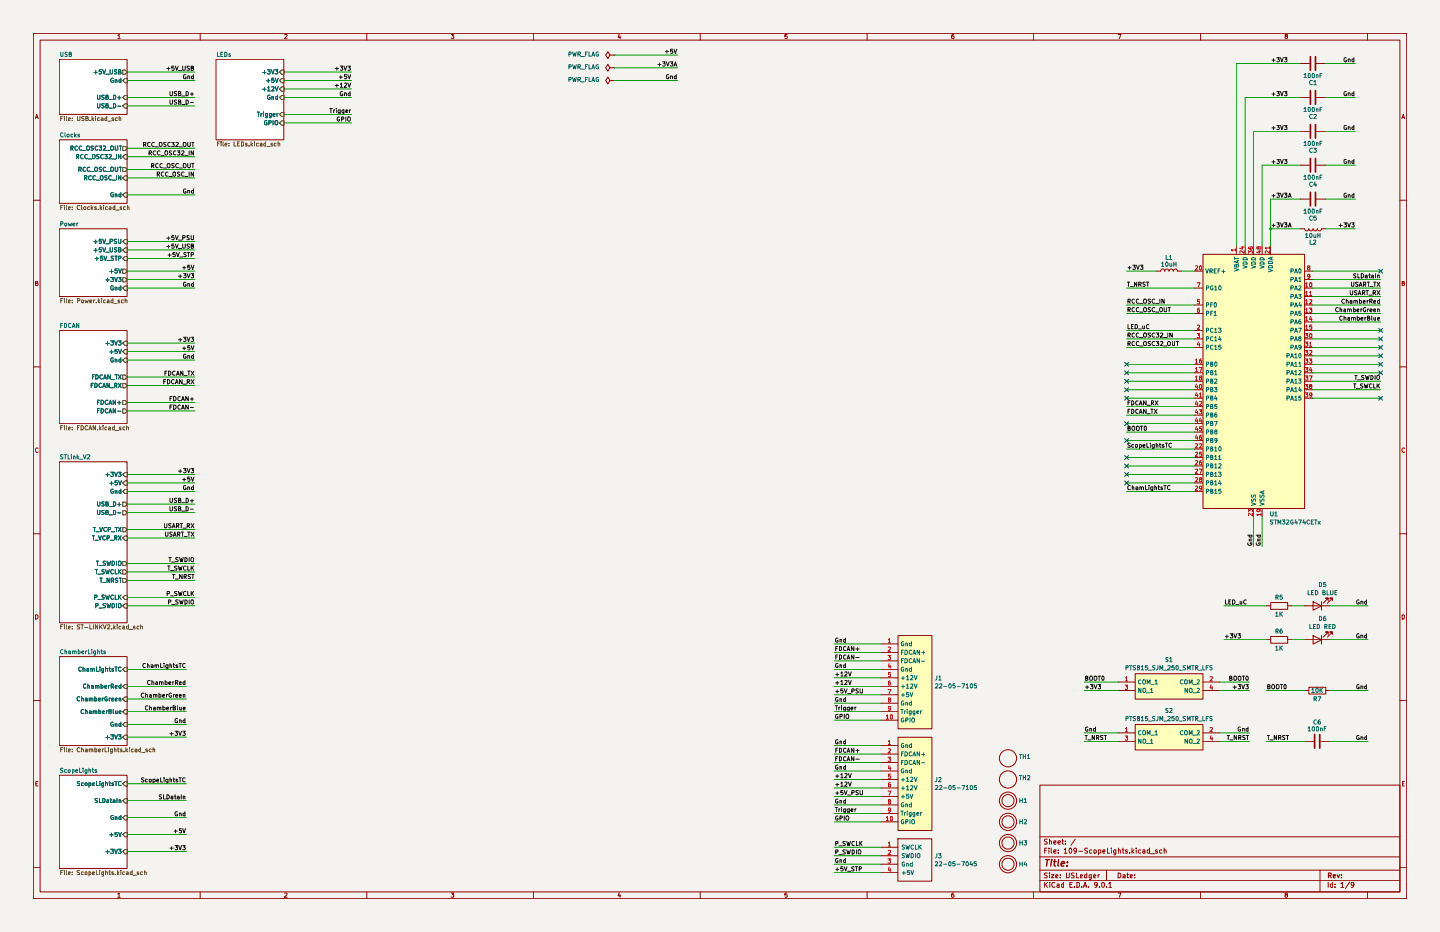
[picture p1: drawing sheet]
<svg xmlns="http://www.w3.org/2000/svg" width="432mm" height="279mm" viewBox="0 0 432 279" stroke-linecap="round" stroke-linejoin="round" font-family="sans-serif">
<path d="M0 -.1h431.8v279.5h-431.8z" fill="#f5f3ef"/>
<g fill="none" stroke="#910000" stroke-width=".3">
<path d="M10 10h411.8v259.4h-411.8zM12 12h407.8v255.4h-407.8zM35.3 10.7l.4-.4v1.3M35.3 11.6h.8M60 10v2M85.3 10.4l.6-.1 .2 .4-.8 .9h.8M110 10v2M135.3 10.3h.8l-.5 .5 .5 .1v.5l-.3 .2-.5-.2M160 10v2M185.7 10.2l-.4 1h.9M185.9 10.8v.8M210 10v2"/>
<path d="M236.1 10.3h-.7v.6l.1-.1 .6 .1-.2 .7-.5-.2M260 10v2M286 10.3h-.4l-.3 .5v.5l.3 .3 .4-.1v-.7h-.4l-.3 .2M310 10v2M335.3 10.3h.8l-.5 1.3M360 10v2M385.6 10.8l-.2-.4 .6-.1v.5l-.7 .3 .3 .5 .5-.3-.3-.5M410 10v2M10.6 35.6l.4-1.3 .4 1.3M10.7 35.2h.6M420.4 35.6l.4-1.3 .4 1.3M420.5 35.2h.6"/>
<path d="M10 60h2M419.8 60h2M10.7 84.9h.4l.2-.2v-.3l-.6-.1v1.3h.5l.2-.4-.3-.3M420.5 84.9l.5-.1v-.5h-.5v1.3h.5l.2-.4-.3-.3M10 110h2M419.8 110h2M11.4 134.5a.58 .58 0 0 0-.8 .5 .58 .58 0 0 0 .8 .5M421.2 134.5a.58 .58 0 0 0-.8 .5 .58 .58 0 0 0 .8 .5M10 160h2M419.8 160h2M10.7 184.3h.5a.72 .72 0 0 1 .2 .8 .72 .72 0 0 1-.7 .5zM420.5 184.3h.5a.72 .72 0 0 1 .2 .8 .72 .72 0 0 1-.7 .5z"/>
<path d="M10 210h2M419.8 210h2M10.8 234.9h.4M11.3 234.3h-.5v1.3h.5M311.8 235.4h108v32h-108zM420.5 234.9h.5M421.1 234.3h-.6v1.3h.6M311.8 256.9h108M311.8 250.9h108M313.3 255h.5M313.9 254.3h-.6v1.5M314 251.6l-.6-.1-.2 .4 .2 .4 .5 .2v.5h-.7"/>
<path d="M314.5 254.3v.1M314.5 254.8v1M314.7 252.2l.5-.1 .1 1M314.7 251.5v1.6M315.2 254.3v1.3l.3 .2M316 255.3l.7-.1v-.4h-.6l-.1 .2 .1 .8 .6-.1M316 252.6l.7-.1v-.4h-.6l-.1 .2 .1 .8 .6-.1M317.2 252.6l.8-.1-.1-.4h-.4l-.3 .2v.6l.7 .1M317.3 255.6v.2M317.3 254.8v.2M318.4 252.1h.5M318.6 251.5v1.4l.3 .2"/>
<path d="M319.1 254.7l.4-.4v1.5M319.1 255.8h.9M319.4 253v.1M319.4 252.1v.2M320.7 254.3h.2a.82 .82 0 0 1 .5 .7 .82 .82 0 0 1-.5 .8 1.1 1.1 0 0 1-.2-1.5zM322.4 251.5l-1.3 1.9M322.8 254.9l-.1 .3h-.6v-.9h.5l.2 .3-.1 .8-.1 .3-.5 .1M323.5 255.2h1.1M326.1 254.3l-.8 .1v.4l.8 .6-.3 .4-.5-.1M327.4 254.8h-.4l-.4 .3 .2 .6h.6M328.1 254.8h.4l.3 .3-.3 .7-.5-.3zM329.4 254.8h.5l.2 .3-.2 .7-.5-.1"/>
<path d="M329.4 254.8v1.5M330.7 255.3l.7-.1-.2-.4h-.4l-.1 .8 .6 .1M332.1 254.3v1.5h.6M333.2 254.3v.1M333.2 254.8v1M334.6 254.8v1.2l-.3 .3-.3-.1M334.6 254.8h-.4l-.3 .3 .1 .6h.6M335.4 254.9l.5-.1 .1 1M335.4 254.3v1.5M336.5 254.8h.6M336.7 254.3v1.4l.4 .1M338.1 254.8h-.4l-.2 .2 .6 .4v.3h-.6"/>
<path d="M338.8 255.6v.2M339.4 254.3v1.5M339.6 255.2l.4 .6M340 254.8l-.6 .6M340.7 254.3v.1M340.7 254.8v1M342.1 254.8h-.5l-.3 .3 .2 .6h.6M342.6 254.8h.6l.1 1M343.3 255.2l-.7 .1v.4h.7M344.7 254.8l-.7 .1v.7l.7 .1M344.7 254.3v1.5M345 255.9h1.2"/>
<path d="M347 254.8h-.3l-.2 .3 .5 .3 .1 .2-.6 .1M348.4 254.8l-.7 .1v.7l.7 .1M349.1 254.9l.5-.1 .1 1M349.1 254.3v1.5M10 260h2M35.3 268.1l.4-.4v1.3M35.3 269h.8M60 267.4v2M85.3 267.8l.6-.1 .2 .4-.8 .9h.8M110 267.4v2M135.3 267.7h.8l-.5 .5 .5 .1v.6h-.8M160 267.4v2"/>
<path d="M185.7 267.6l-.4 1h.9M185.9 268.1v.9M210 267.4v2M236.1 267.7h-.7v.6h.7v.6h-.7M260 267.4v2M286 267.7h-.4l-.3 .5 .1 .7h.6v-.7h-.5l-.2 .3M310 267.4v2M311.8 263.9h108M311.8 260.9h108M313.3 264.5v1.5M313.4 265.1l.7 .9M314 261.8h-.7v.5l.5 .2 .2 .4-.1 .2h-.7"/>
<path d="M314.1 264.5l-.8 .8M314.7 261.7v.1M314.7 262.2v.9M314.8 264.5v.2M314.8 265v1M315.2 262.2h.9l-.9 .9h.9M316.3 264.7a.66 .66 0 0 0-.9 .6 .66 .66 0 0 0 .9 .6M316.6 262.7l.6-.1-.1-.4-.5 .2v.6l.6 .1M317 265.1l.6 .1v.8M317.6 265.3l-.7 .3 .2 .4 .5-.1M317.9 263.1h.1M317.9 262.3v.1"/>
<path d="M318.9 265.1l-.4-.1-.2 .3v.6h.6M318.9 264.5v1.5M319.8 261.7l.1 1.4h.6l.1-1.4M320.8 265.2h.5M321.6 264.5h-.8v1.5h.8M322.1 261.8h-.8a.7 .7 0 0 0 .8 .8l-.1 .5h-.8M322.2 265.9v.1M322.7 261.7v1.4h.8M322.9 264.5a.77 .77 0 0 1 .9 .8 .77 .77 0 0 1-.9 .7zM323.9 262.7l.7-.1-.1-.3h-.6v.8h.6M324.4 265.9v.1M324.9 266l.5-1.5 .5 1.5"/>
<path d="M325 265.6h.8M325.9 261.7v1.4h-.6v-.8h.6M326.4 265.9v.1M327.2 262.2v1.5h-.6M327.2 262.3l-.4-.1-.2 .3v.6h.6M327.9 262.7l.7-.1-.2-.4-.5 .2v.6l.6 .1M329 265.1l-.1 .2-.4 .1-.3-.3v-.3l.3-.3 .5 .3-.2 1.1-.5 .1M329.3 262.2v.9M329.7 265.9v.1M329.7 262.2l-.4 .3M330.4 264.8l.1-.2a.68 .68 0 0 1 .7 .7 .68 .68 0 0 1-.7 .6zM331.8 265.9v.1"/>
<path d="M331.8 260.9v3M332.5 264.9l.4-.4v1.5M332.5 266h.8M335.3 267.7h.8l-.5 1.3M335.3 261.7a.78 .78 0 0 1 .8 .5 .78 .78 0 0 1-.3 .9h-.5zM336.7 262.3l.7 .1v.7h-.7v-.4l.7-.1M337.9 262.2h.6M338.1 261.7v1.3l.4 .1M338.9 262.7l.7-.1-.2-.4-.5 .2v.6l.6 .1M340.3 263.1h.1M340.3 262.3v.1M360 267.4v2"/>
<path d="M385.6 268.2l-.2-.4 .6-.1v.5l-.7 .3 .3 .5 .5-.3-.3-.5M395.8 260.9v6.5M398.3 264.5v1.5M399.6 265.1l-.4-.1-.3 .3 .1 .6h.6M399.6 264.5v1.5M400.3 265.9v.1M400.3 265.1v.1M402.1 264.9l.4-.4v1.5M402.1 266h.8M404.7 264.4l-1.3 2M406 265.1l-.3 .3-.5-.1v-.7l.5-.1a1.04 1.04 0 0 1-.1 1.5h-.4M410 267.4v2"/>
<path d="M419.8 260h2"/>
</g>
<path d="M398.4 262.5h.5l.3-.3-.1-.4-.7-.1v1.4M398.7 262.5l.5 .6M399.8 262.6h.7l-.1-.4-.6 .2 .1 .7h.5M401 262.2l.3 .9 .4-.9M402.3 263.1h.1M402.3 262.2v.2" fill="none" stroke="#910000" stroke-width=".34"/>
<path d="M313.6 257.7h1.1M314.1 257.7l-.3 1.9M315.3 258.3l-.2 1.3M315.3 257.7v.2M315.9 258.3h.8M316.3 257.7l-.2 1.7 .4 .2M317.5 257.7l-.3 1.7 .3 .2M318.2 259l1-.2-.2-.5-.6 .1-.3 1 .3 .2 .6-.1M320 259.5l-.1 .1M320.1 258.4v.2" fill="none" stroke="#910000" stroke-width=".42"/>
<path d="M36.8 234.9l.7-.5h.6v1.2h-.6z" fill="#f5f3ef"/>
<path d="M36.8 234.9l.7-.5h.6v1.2h-.6z" fill="none" stroke="#765500" stroke-width=".3"/>
<g fill="none" stroke="#006665" stroke-width=".3">
<path d="M23.9 234.4h-.7v.4l.7 .2-.1 .5h-.6M25 234.8l-.4-.1-.2 .2 .1 .6h.5M25.6 234.8l.3-.1 .3 .2-.3 .6-.4-.2zM26.7 234.8h.6v.6l-.6 .1M26.7 234.7v1.3M27.8 235.1l.6-.2-.2-.2-.4 .2v.5l.5 .1M29 234.3v1.2h.5M30 234.3v.1M30 234.7v.8M31.1 234.7v1.1l-.5 .1M31.1 234.8l-.4-.1-.2 .2 .2 .6h.4M31.7 234.8l.6 .1v.6"/>
<path d="M31.7 234.3v1.2M32.7 234.7h.5M32.9 234.3v1.1l.3 .1M34 234.8l-.5 .1 .5 .3v.3h-.5M34.5 234.3h.6M34.8 234.3v1.2M36.3 234.4a.58 .58 0 0 0-.8 .5 .58 .58 0 0 0 .8 .5"/>
</g>
<path d="M36.8 240l.7-.6h.6v1.3h-.6z" fill="#f5f3ef"/>
<path d="M36.8 240l.7-.6h.6v1.3h-.6z" fill="none" stroke="#765500" stroke-width=".3"/>
<path d="M29.2 239.4h-.7v.5l.6 .1 .1 .3-.2 .3-.5-.1M29.8 239.4v1.2h.6M30.8 239.4l.7 .2v.7l-.4 .3h-.3zM32.1 239.9h.5v.7M33 239.8h.5M33.2 239.4v1.1l.3 .1M34 239.9h.5v.7M35.1 239.4v1.2M35.7 239.9h.5v.7M35.7 239.8v.8M32.6 240l-.6 .3 .2 .3 .4-.1M34.5 240l-.6 .3 .1 .3 .5-.1" fill="none" stroke="#006665" stroke-width=".3"/>
<path d="M36.8 245.1l.7-.6h.6v1.3h-.6z" fill="#f5f3ef"/>
<path d="M36.8 245.1l.7-.6h.6v1.3h-.6z" fill="none" stroke="#765500" stroke-width=".3"/>
<path d="M34 244.5a.57 .57 0 0 0-.8 .6 .57 .57 0 0 0 .8 .4v-.4h-.2M34.5 244.9h.6v.8M34.5 244.9v.8M36.2 244.9h-.3l-.3 .2 .1 .5h.5M36.2 244.4v1.3" fill="none" stroke="#006665" stroke-width=".3"/>
<path d="M36.8 250.2l.7-.6h.6v1.3h-.6z" fill="#f5f3ef"/>
<path d="M36.8 250.2l.7-.6h.6v1.3h-.6z" fill="none" stroke="#765500" stroke-width=".3"/>
<path d="M32.9 250.3h1.1M33.4 249.8v1M35.1 249.5h-.6v.6l.6-.1 .1 .5-.2 .3-.5-.2M35.6 249.5l.4 1.3 .4-1.3" fill="none" stroke="#006665" stroke-width=".3"/>
<path d="M36.8 255.3l.7-.6h.6v1.2h-.6z" fill="#f5f3ef"/>
<path d="M36.8 255.3l.7-.6h.6v1.2h-.6z" fill="none" stroke="#765500" stroke-width=".3"/>
<path d="M31.7 255.4h1.1M32.3 254.8v1.1M33.2 254.6h.8l-.4 .5 .4 .2v.3l-.2 .3-.6-.2M34.4 254.6l.4 1.3 .4-1.3M35.5 254.6h.8l-.4 .5 .4 .2v.3l-.2 .3-.6-.2" fill="none" stroke="#006665" stroke-width=".3"/>
<path d="M17.8 232.4h20.3v27.9h-20.3z" fill="#fff"/>
<path d="M36.8 200.7l.7-.6h.6v1.2h-.6z" fill="#f5f3ef"/>
<path d="M36.8 200.7l.7-.6h.6v1.2h-.6z" fill="none" stroke="#765500" stroke-width=".3"/>
<g fill="none" stroke="#006665" stroke-width=".3">
<path d="M24.9 200v1.3M29 200v1.3h.5M30 200v.1M31.7 200v1.3M32.9 200v1.1l.3 .2M34.5 200h.6M34.8 200v1.3M24.4 200.1l-.4-.1-.4 .2 .1 .9 .3 .2 .4-.2M24.9 200.5l.6 .1v.7M26.1 200.5h.5v.8M26.6 200.7l-.6 .2 .2 .4 .4-.1M27.3 200.5l.5 .1v.7"/>
<path d="M27.3 200.4v.9M27.8 200.6l.5-.1v.8M30 200.4v.9M31.1 200.4v1.1l-.5 .1M31.1 200.5l-.4-.1-.2 .3 .2 .6 .4-.1M31.7 200.5l.6 .1v.7M32.7 200.4h.5M34 200.5l-.5 .1 .5 .3v.3h-.5M36.3 200.1a.58 .58 0 0 0-.8 .5 .58 .58 0 0 0 .8 .5"/>
</g>
<path d="M36.8 205.7l.7-.6h.6v1.3h-.6z" fill="#f5f3ef"/>
<path d="M36.8 205.7l.7-.6h.6v1.3h-.6z" fill="none" stroke="#765500" stroke-width=".3"/>
<g fill="none" stroke="#006665" stroke-width=".3">
<path d="M25.7 205.1a.55 .55 0 0 0-.7 .6 .55 .55 0 0 0 .7 .5M26.3 205.6h.5v.7M26.3 205.1v1.2M27.4 205.6l.6 .1v.6M28 205.7l-.6 .2v.3h.6M28.6 205.6h.5v.7M28.6 205.5v.8M29.1 205.7l.3-.2 .3 .2v.6M30.3 205.6l.3-.1 .3 .2-.1 .5h-.5M30.3 205.1v1.2M31.4 205.9l.6-.2-.2-.2-.4 .2v.5h.5M32.5 205.5v.8"/>
<path d="M32.9 205.5l-.4 .2M33.4 205.7h.6v-.6h-.6v1.2M33.6 205.7l.4 .6M34.5 205.9l.6-.2-.1-.2-.5 .2v.5h.6M36.2 205.6l-.3-.1-.3 .2 .1 .5h.5M36.2 205.1v1.2"/>
</g>
<path d="M36.8 209.5l.7-.5h.6v1.2h-.6z" fill="#f5f3ef"/>
<path d="M36.8 209.5l.7-.5h.6v1.2h-.6z" fill="none" stroke="#765500" stroke-width=".3"/>
<g fill="none" stroke="#006665" stroke-width=".3">
<path d="M23.9 209a.58 .58 0 0 0-.8 .5 .58 .58 0 0 0 .8 .6v-.1M24.5 209.4l.5 .1v.6M24.5 208.9v1.2M25.6 209.4l.6 .1v.6M26.2 209.5l-.6 .2v.4h.6M26.8 209.4h.5v.7M26.8 209.3v.8M27.3 209.5l.1-.2 .5 .2v.6M28.4 209.4l.4-.1 .2 .2v.6h-.6M28.4 208.9v1.2M29.5 209.7l.6-.2-.1-.2-.5 .1v.7h.6M30.6 209.3v.8"/>
<path d="M31.1 209.3l-.5 .2M32.1 209a.61 .61 0 0 0-.7 .2 .61 .61 0 0 0 .1 .8l.6 .1 .1-.6h-.3M32.8 209.3v.8M33.1 209.3l-.3 .2M33.4 209.7l.6-.3-.6 .1v.5l.6 .1M34.5 209.7l.6-.2-.1-.2-.5 .2v.5l.6 .1M35.7 209.4l.5 .1v.6M35.7 209.3v.8"/>
</g>
<path d="M36.8 213.4l.7-.6h.6v1.2h-.6z" fill="#f5f3ef"/>
<path d="M36.8 213.4l.7-.6h.6v1.2h-.6z" fill="none" stroke="#765500" stroke-width=".3"/>
<g fill="none" stroke="#006665" stroke-width=".3">
<path d="M25.1 212.8a.58 .58 0 0 0-.8 .5 .58 .58 0 0 0 .8 .5M25.7 213.2h.5v.8M25.7 212.7v1.3M26.8 213.2l.5 .1v.7M27.3 213.4l-.5 .2 .1 .4 .4-.1M27.9 213.2l.6 .1v.7M27.9 213.1v.9M28.5 213.3l.2-.2 .3 .2v.7M29.6 213.2h.6v.6l-.6 .1M29.6 212.7v1.3M30.7 213.5l.6-.1-.1-.3-.5 .2v.5l.5 .1M31.9 213.1v.9"/>
<path d="M32.3 213.1l-.4 .3M32.7 213.3l.6-.1v-.4l-.6-.1v1.3h.5l.2-.6-.3-.1M34 212.7l.1 1.3M34.6 213.1v.8l.5-.1M35.1 213.1v.9M35.7 213.5l.6-.1-.1-.3-.5 .1v.7h.5"/>
</g>
<path d="M36.8 217.2l.7-.6h.6v1.2h-.6z" fill="#f5f3ef"/>
<path d="M36.8 217.2l.7-.6h.6v1.2h-.6z" fill="none" stroke="#765500" stroke-width=".3"/>
<path d="M34 216.6a.57 .57 0 0 0-.8 .6 .57 .57 0 0 0 .8 .4v-.4h-.2M34.5 217h.6v.8M34.5 216.9v.9M36.2 217l-.3-.1-.3 .3 .1 .5h.5M36.2 216.5v1.3" fill="none" stroke="#006665" stroke-width=".3"/>
<path d="M36.8 221l.7-.6h.6v1.3h-.6z" fill="#f5f3ef"/>
<path d="M36.8 221l.7-.6h.6v1.3h-.6z" fill="none" stroke="#765500" stroke-width=".3"/>
<path d="M31.7 221.1h1.1M32.3 220.6v1M33.2 220.3h.8l-.4 .5 .4 .2v.3l-.2 .3-.6-.2M34.4 220.3l.4 1.3 .4-1.3M35.5 220.3h.8l-.4 .5 .4 .2v.3l-.2 .3-.6-.2" fill="none" stroke="#006665" stroke-width=".3"/>
<path d="M17.8 196.8h20.3v26.7h-20.3z" fill="#fff"/>
<path d="M36.8 112.4h.7l.6 .6-.6 .7h-.7z" fill="#f5f3ef"/>
<path d="M36.8 112.4h.7l.6 .6-.6 .7h-.7z" fill="none" stroke="#765500" stroke-width=".3"/>
<path d="M27.7 112.9h.4M28.3 112.4h-.6v1.2M28.7 112.4a.65 .65 0 0 1 .8 .6 .65 .65 0 0 1-.8 .6zM30.7 112.4h-.3l-.4 .2 .1 .9 .3 .1 .3-.1M31.1 113.6l.4-1.2 .4 1.2M31.2 113.3h.6M33.1 112.4v1.2l-.8-1.2v1.2M33.4 113.7h1M34.5 112.4h.7M34.9 112.4v1.2M35.5 112.4l.8 1.2M36.3 112.4l-.8 1.2" fill="none" stroke="#006665" stroke-width=".3"/>
<path d="M36.8 107.9l.7-.5h.6v1.2h-.6z" fill="#f5f3ef"/>
<path d="M36.8 107.9l.7-.5h.6v1.2h-.6z" fill="none" stroke="#765500" stroke-width=".3"/>
<path d="M34 107.4a.57 .57 0 0 0-.8 .5 .57 .57 0 0 0 .8 .5v-.5h-.2M34.5 107.8h.6v.7M34.5 107.7v.8M36.2 107.8l-.3-.1-.3 .2 .1 .6h.5M36.2 107.3v1.2" fill="none" stroke="#006665" stroke-width=".3"/>
<path d="M36.8 122.6h.7l.6 .6-.6 .7h-.7z" fill="#f5f3ef"/>
<path d="M36.8 122.6h.7l.6 .6-.6 .7h-.7z" fill="none" stroke="#765500" stroke-width=".3"/>
<path d="M29.2 123.1h.4M29.8 122.5h-.6v1.3M30.3 122.5a.65 .65 0 0 1 .8 .6 .65 .65 0 0 1-.8 .7zM32.3 122.6a.58 .58 0 0 0-.8 .5 .58 .58 0 0 0 .8 .5M32.7 123.8l.4-1.3 .4 1.3M32.8 123.4h.6M34.6 122.5v1.3l-.6-1.3v1.3M35.3 123.3h.9" fill="none" stroke="#006665" stroke-width=".3"/>
<path d="M36.8 115h.7l.6 .6-.6 .6h-.7z" fill="#f5f3ef"/>
<path d="M36.8 115h.7l.6 .6-.6 .6h-.7z" fill="none" stroke="#765500" stroke-width=".3"/>
<path d="M27.3 115.5h.5M27.9 114.9h-.6v1.3M28.4 114.9l.7 .2v.7l-.4 .4h-.3zM30.4 115a.55 .55 0 0 0-.8 .5 .55 .55 0 0 0 .8 .5M30.8 116.2l.4-1.3 .5 1.3M30.9 115.8h.6M32.8 114.9v1.3l-.7-1.3v1.3M33.1 116.2h.9M34.4 115.6h.5l.2-.6-.7-.1v1.3M34.6 115.6l.5 .6M35.5 114.9l.8 1.3M36.3 114.9l-.8 1.3" fill="none" stroke="#006665" stroke-width=".3"/>
<path d="M36.8 102.9l.7-.6h.6v1.2h-.6z" fill="#f5f3ef"/>
<path d="M36.8 102.9l.7-.6h.6v1.2h-.6z" fill="none" stroke="#765500" stroke-width=".3"/>
<path d="M31.7 103h1.1M32.3 102.4v1.1M33.2 102.2h.8l-.4 .5 .4 .2v.3l-.2 .3-.6-.2M34.4 102.2l.4 1.3 .4-1.3M35.5 102.2h.8l-.4 .5 .4 .2v.3l-.2 .3-.6-.2" fill="none" stroke="#006665" stroke-width=".3"/>
<path d="M36.8 105.4l.7-.6h.6v1.3h-.6z" fill="#f5f3ef"/>
<path d="M36.8 105.4l.7-.6h.6v1.3h-.6z" fill="none" stroke="#765500" stroke-width=".3"/>
<path d="M32.9 105.5h1.1M33.4 105v1M35.1 104.7h-.6v.6l.6-.1 .1 .5-.2 .3-.5-.2M35.6 104.7l.4 1.3 .4-1.3" fill="none" stroke="#006665" stroke-width=".3"/>
<path d="M36.8 120.1h.7l.6 .6-.6 .6h-.7z" fill="#f5f3ef"/>
<path d="M36.8 120.1h.7l.6 .5-.6 .7h-.7z" fill="none" stroke="#765500" stroke-width=".3"/>
<path d="M29.8 120h-.6v1.2M30.3 120a.65 .65 0 0 1 .8 .6 .65 .65 0 0 1-.8 .6zM34.6 120v1.2l-.6-1.2v1.2M29.2 120.6h.4M32.3 120.1a.58 .58 0 0 0-.8 .5 .58 .58 0 0 0 .8 .5M32.7 121.2l.4-1.2 .4 1.2M32.8 120.9h.6M35.3 120.7h.9M35.7 120.2v1" fill="none" stroke="#006665" stroke-width=".3"/>
<path d="M17.8 99.1h20.3v27.9h-20.3z" fill="#fff"/>
<path d="M36.8 72.4l.7-.6h.6v1.3h-.6z" fill="#f5f3ef"/>
<path d="M36.8 72.4l.7-.6h.6v1.3h-.6z" fill="none" stroke="#765500" stroke-width=".3"/>
<path d="M28.2 72.5h.9M28.7 72v1M30.4 71.7h-.6l-.1 .6 .6-.1 .1 .6-.2 .2-.5-.2M30.8 71.7l.4 1.3 .5-1.3M31.7 73.1h1.1M33 72.4h.5l.3-.3-.1-.3-.7-.1v1.3M35 71.8h-.7v.4l.6 .2 .1 .3-.3 .3-.5-.1M35.5 71.7v1l.2 .3 .5-.3v-1" fill="none" stroke="#006665" stroke-width=".3"/>
<path d="M36.8 86.4l.7-.6h.6v1.2h-.6z" fill="#f5f3ef"/>
<path d="M36.8 86.4l.7-.6h.6v1.2h-.6z" fill="none" stroke="#765500" stroke-width=".3"/>
<path d="M34 85.8a.57 .57 0 0 0-.8 .5 .57 .57 0 0 0 .8 .5v-.4h-.2M34.5 86.2h.6v.8M34.5 86.1v.9M36.2 86.2l-.3-.1-.3 .3 .1 .5h.5M36.2 85.7v1.3" fill="none" stroke="#006665" stroke-width=".3"/>
<path d="M36.8 83.2h.7l.6 .6-.6 .7h-.7z" fill="#f5f3ef"/>
<path d="M36.8 83.2h.7l.6 .6-.6 .7h-.7z" fill="none" stroke="#765500" stroke-width=".3"/>
<path d="M31.7 83.9h1.1M32.3 83.4v1M33.2 83.1h.8l-.4 .6 .4 .1v.4l-.2 .2-.6-.2M34.4 83.1l.4 1.3 .4-1.3M35.5 83.1h.8l-.4 .6 .4 .1v.4l-.2 .2-.6-.2" fill="none" stroke="#006665" stroke-width=".3"/>
<path d="M36.8 80.7h.7l.6 .6-.6 .7h-.7z" fill="#f5f3ef"/>
<path d="M36.8 80.7h.7l.6 .6-.6 .7h-.7z" fill="none" stroke="#765500" stroke-width=".3"/>
<path d="M32.9 81.4h1.1M33.4 80.9v1M35.1 80.6h-.6v.6l.6-.1 .1 .5-.2 .3-.5-.2M35.6 80.6l.4 1.3 .4-1.3" fill="none" stroke="#006665" stroke-width=".3"/>
<path d="M36.8 74.9l.7-.6h.6v1.3h-.6z" fill="#f5f3ef"/>
<path d="M36.8 74.9l.7-.6h.6v1.3h-.6z" fill="none" stroke="#765500" stroke-width=".3"/>
<path d="M28.2 75h.9M28.7 74.5v1M30.4 74.3h-.6l-.1 .5h.6l.1 .6-.2 .1-.5-.1M30.8 74.3l.4 1.2 .5-1.2M31.7 75.6h1.1M33 74.3v1l.3 .2 .5-.2v-1M35.1 74.3h-.7v.5l.5 .1 .2 .4-.3 .2-.5-.1M35.6 74.8h.6v-.5h-.6v1.2h.5l.2-.4-.3-.3" fill="none" stroke="#006665" stroke-width=".3"/>
<path d="M36.8 77.5l.7-.6h.6v1.2h-.6z" fill="#f5f3ef"/>
<path d="M36.8 77.5l.7-.6h.6v1.2h-.6z" fill="none" stroke="#765500" stroke-width=".3"/>
<path d="M28.5 77.6h1M29 77v1.1M30.7 76.8h-.6v.6l.5-.1 .2 .5-.2 .3-.5-.2M31.2 76.8l.4 1.3 .4-1.3M32.1 78.1h1M34 76.9h-.6v.4l.6 .3v.4h-.6M34.5 76.8h.6M34.8 76.8v1.3M35.6 77.5h.5l.2-.3-.1-.3-.6-.1v1.3" fill="none" stroke="#006665" stroke-width=".3"/>
<path d="M17.8 68.6h20.3v20.3h-20.3z" fill="#fff"/>
<path d="M36.8 43.9h.7l.6 .5-.6 .7h-.7z" fill="#f5f3ef"/>
<path d="M36.8 43.9h.7l.6 .5-.6 .7h-.7z" fill="none" stroke="#765500" stroke-width=".3"/>
<g fill="none" stroke="#006665" stroke-width=".3">
<path d="M21.3 44.4h.5l.1-.5-.6-.1v1.2M21.5 44.4l.4 .6M23.2 43.9a.55 .55 0 0 0-.8 .5 .55 .55 0 0 0 .8 .5M24.5 43.9a.55 .55 0 0 0-.8 .5 .55 .55 0 0 0 .8 .5M24.7 45.1h1M26 43.9l.2-.1 .6 .1v.7l-.3 .4-.5-.1zM28 43.9h-.7v.4l.6 .1 .1 .4-.2 .2h-.5M29.3 43.9l-.3-.1-.5 .2 .1 .9 .4 .1 .3-.1M29.7 43.8h.8l-.4 .5 .4 .1-.1 .6-.7-.1M31 43.9h.7v.4l-.8 .7h.8M31.9 45.1h1M33.2 43.9l.2-.1 .6 .1v.7l-.3 .4-.5-.1z"/>
<path d="M34.5 43.8v1l.3 .2 .5-.2v-1M35.7 43.8h.7M36.1 43.8v1.2"/>
</g>
<path d="M36.8 50.2h.7l.6 .6-.6 .7h-.7z" fill="#f5f3ef"/>
<path d="M36.8 50.2h.7l.6 .6-.6 .7h-.7z" fill="none" stroke="#765500" stroke-width=".3"/>
<g fill="none" stroke="#006665" stroke-width=".3">
<path d="M23.6 50.8l.7-.1v-.5l-.7-.1v1.3M24 50.8l.4 .6M25.7 50.2l-.4-.1-.4 .3 .1 .8 .3 .2 .4-.2M26.9 50.2l-.3-.1-.4 .3v.8l.4 .2 .3-.2M27.2 51.5h.9M28.4 50.3l.3-.2 .4 .2 .1 .7-.2 .4-.6-.2zM30.4 50.2l-.4-.1-.3 .3 .1 .2 .6 .3v.3l-.7 .1M31.7 50.2a.55 .55 0 0 0-.8 .5 .55 .55 0 0 0 .8 .5M31.9 51.5h1M33.2 50.3l.2-.2 .6 .2v.7l-.3 .4-.5-.2zM34.5 50.1v1l.3 .3 .5-.3v-1M35.7 50.1h.7"/>
<path d="M36.1 50.1v1.3"/>
</g>
<path d="M36.8 53.3l.7-.6h.6v1.3h-.6z" fill="#f5f3ef"/>
<path d="M36.8 53.3l.7-.6h.6v1.3h-.6z" fill="none" stroke="#765500" stroke-width=".3"/>
<path d="M25.3 53.3h.7v-.6h-.7v1.2M25.7 53.3l.4 .6M27.3 52.7h-.3l-.4 .2 .1 .9 .3 .1 .3-.1M28.6 52.7h-.3l-.4 .2v.9l.4 .1 .3-.1M28.9 54h.9M30.1 52.8l.3-.1 .4 .1 .1 .7-.3 .4-.5-.1zM32.1 52.7h-.4l-.3 .2 .1 .3 .6 .2v.4h-.7M33.4 52.7a.55 .55 0 0 0-.8 .6 .55 .55 0 0 0 .8 .5M33.6 54h1M34.9 52.7v1.2M36.2 52.7v1.2l-.7-1.2v1.2" fill="none" stroke="#006665" stroke-width=".3"/>
<path d="M36.8 58.4l.7-.6h.6v1.3h-.6z" fill="#f5f3ef"/>
<path d="M36.8 58.4l.7-.6h.6v1.3h-.6z" fill="none" stroke="#765500" stroke-width=".3"/>
<path d="M34 57.8a.57 .57 0 0 0-.8 .6 .57 .57 0 0 0 .8 .4v-.4h-.2M34.5 58.3h.6v.7M34.5 58.2v.8M36.2 58.3l-.3-.1-.3 .2 .1 .5h.5M36.2 57.7v1.3" fill="none" stroke="#006665" stroke-width=".3"/>
<path d="M36.8 47l.7-.6h.6v1.3h-.6z" fill="#f5f3ef"/>
<path d="M36.8 47l.7-.6h.6v1.3h-.6z" fill="none" stroke="#765500" stroke-width=".3"/>
<g fill="none" stroke="#006665" stroke-width=".3">
<path d="M22.9 47h.6l.1-.6-.7-.1v1.3M23.2 47l.4 .6M24.9 46.4a.55 .55 0 0 0-.8 .5 .55 .55 0 0 0 .8 .5M26.2 46.4a.55 .55 0 0 0-.8 .5 .55 .55 0 0 0 .8 .5M26.4 47.7h1M27.7 46.5l.2-.2 .5 .2 .1 .7-.3 .4-.5-.2zM29.7 46.4h-.7v.4l.5 .2 .2 .3-.2 .3-.5-.1M31 46.4l-.4-.1-.4 .3 .1 .8 .3 .2 .4-.2M31.4 46.3h.8l-.5 .5h.4v.7l-.7-.1M32.7 46.4h.7v.4l-.8 .8h.8M33.6 47.7h1M34.9 46.3v1.3"/>
<path d="M36.2 46.3v1.3l-.7-1.3v1.3"/>
</g>
<path d="M17.8 41.9h20.3v19.1h-20.3z" fill="#fff"/>
<path d="M83.8 21.6l.7-.6h.6v1.3h-.6z" fill="#f5f3ef"/>
<path d="M83.8 21.6l.7-.6h.6v1.3h-.6z" fill="none" stroke="#765500" stroke-width=".3"/>
<path d="M78.7 21.7h1.1M79.2 21.2v1M80.2 20.9h.8l-.4 .5 .4 .2v.3l-.2 .3-.6-.2M81.4 20.9l.4 1.3 .4-1.3M82.5 20.9h.8l-.4 .5 .4 .2v.3l-.2 .3-.6-.2" fill="none" stroke="#006665" stroke-width=".3"/>
<path d="M83.8 29.2l.7-.6h.6v1.3h-.6z" fill="#f5f3ef"/>
<path d="M83.8 29.2l.7-.6h.6v1.3h-.6z" fill="none" stroke="#765500" stroke-width=".3"/>
<path d="M80.9 28.6a.57 .57 0 0 0-.7 .6 .57 .57 0 0 0 .8 .4v-.4h-.2M81.5 29h.5v.8M81.5 29v.8M83.2 29h-.3l-.3 .2 .1 .5h.5M83.2 28.5v1.3" fill="none" stroke="#006665" stroke-width=".3"/>
<path d="M83.8 34.3l.7-.6h.6v1.3h-.6z" fill="#f5f3ef"/>
<path d="M83.8 34.3l.7-.6h.6v1.3h-.6z" fill="none" stroke="#765500" stroke-width=".3"/>
<g fill="none" stroke="#006665" stroke-width=".3">
<path d="M77.1 33.6h.7M77.5 33.6v1.3M78.2 34v.9M78.7 34l-.5 .3M79.1 33.6v.1M79.1 34v.9M80.2 34v1.1l-.5 .1M80.2 34.1l-.4-.1-.2 .3 .2 .6 .4-.1M81.4 34v1.1l-.3 .2-.3-.1M81.4 34.1h-.6v.6l.6 .1M81.9 34.5l.6-.4-.6 .1 .1 .7 .5-.1M83.1 34v.9"/>
<path d="M83.4 34l-.3 .3"/>
</g>
<path d="M83.8 36.8l.7-.6h.6v1.3h-.6z" fill="#f5f3ef"/>
<path d="M83.8 36.8l.7-.6h.6v1.3h-.6z" fill="none" stroke="#765500" stroke-width=".3"/>
<path d="M80 36.2l-.7 .2 .2 .9h.6v-.5h-.3M80.6 36.8h.5l.3-.2-.1-.4h-.7v1.2M81.9 36.2v1.2M82.5 36.3l.2-.1 .5 .1-.1 1h-.6z" fill="none" stroke="#006665" stroke-width=".3"/>
<path d="M83.8 26.7l.7-.6h.6v1.2h-.6z" fill="#f5f3ef"/>
<path d="M83.8 26.7l.7-.6h.6v1.2h-.6z" fill="none" stroke="#765500" stroke-width=".3"/>
<path d="M78.7 26.8h1.1M79.2 26.2v1.1M80.3 26.3l.3-.3v1.3M80.3 27.3h.7M81.4 26.1l.6-.1 .2 .2-.8 1.1h.8M82.5 26l.5 1.3 .4-1.3" fill="none" stroke="#006665" stroke-width=".3"/>
<path d="M83.8 24.1l.7-.6h.6v1.3h-.6z" fill="#f5f3ef"/>
<path d="M83.8 24.1l.7-.6h.6v1.3h-.6z" fill="none" stroke="#765500" stroke-width=".3"/>
<path d="M79.9 24.2h1M80.4 23.7v1M82.1 23.5h-.6l-.1 .5h.6l.2 .5-.2 .2-.6-.1M82.5 23.5l.5 1.2 .4-1.2" fill="none" stroke="#006665" stroke-width=".3"/>
<path d="M64.8 17.8h20.3v24.1h-20.3z" fill="#fff"/>
<path d="M36.8 24.1l.7-.6h.6v1.3h-.6z" fill="#f5f3ef"/>
<path d="M36.8 24.1l.7-.6h.6v1.3h-.6z" fill="none" stroke="#765500" stroke-width=".3"/>
<path d="M34 23.5a.57 .57 0 0 0-.8 .6 .57 .57 0 0 0 .8 .5v-.5h-.2M34.5 24h.6v.7M34.5 23.9v.8M36.2 24l-.3-.1-.3 .2 .1 .5h.5M36.2 23.5v1.2" fill="none" stroke="#006665" stroke-width=".3"/>
<path d="M36.8 29.2l.7-.6h.6v1.3h-.6z" fill="#f5f3ef"/>
<path d="M36.8 29.2l.7-.6h.6v1.3h-.6z" fill="none" stroke="#765500" stroke-width=".3"/>
<path d="M29.2 28.5v1l.3 .3 .5-.3v-1M31.2 28.6h-.6v.4l.5 .2 .1 .3-.2 .3-.5-.1M31.7 29.1l.6-.1v-.4l-.6-.1v1.3h.6l.2-.4-.3-.3M32.8 29.9h.9M34 28.5a.64 .64 0 0 1 .7 .7 .64 .64 0 0 1-.7 .6zM35.3 29.3h.9M35.7 28.8v1" fill="none" stroke="#006665" stroke-width=".3"/>
<path d="M36.8 21h.7l.6 .6-.6 .7h-.7z" fill="#f5f3ef"/>
<path d="M36.8 21h.7l.6 .6-.6 .7h-.7z" fill="none" stroke="#765500" stroke-width=".3"/>
<path d="M28.2 21.7h.9M28.7 21.2v1M30.4 20.9h-.6l-.1 .6 .6-.1 .1 .6-.2 .2-.5-.2M30.8 20.9l.4 1.3 .5-1.3M31.7 22.3h1.1M33 20.9v1l.3 .3 .5-.3v-1M35.1 21h-.7v.4l.5 .2 .2 .3-.3 .3-.5-.1M35.6 21.5l.6-.1v-.4l-.6-.1v1.3h.5l.2-.4-.3-.3" fill="none" stroke="#006665" stroke-width=".3"/>
<path d="M36.8 31.8l.7-.6h.6v1.2h-.6z" fill="#f5f3ef"/>
<path d="M36.8 31.7l.7-.5h.6v1.2h-.6z" fill="none" stroke="#765500" stroke-width=".3"/>
<path d="M29.2 31.1v1l.3 .2 .5-.2v-1M31.2 31.2h-.6v.4l.5 .1 .1 .4-.2 .2h-.5M31.7 31.7l.6-.1v-.4l-.6-.1v1.2h.6l.2-.4-.3-.2M32.8 32.4h.9M34 31.1a.64 .64 0 0 1 .7 .6 .64 .64 0 0 1-.7 .6zM35.3 31.8h.9" fill="none" stroke="#006665" stroke-width=".3"/>
<path d="M17.8 17.8h20.3v16.5h-20.3z" fill="#fff"/>
<path d="M36.8 144.8l.7-.6h.6v1.3h-.6z" fill="#f5f3ef"/>
<path d="M36.8 144.8l.7-.6h.6v1.3h-.6z" fill="none" stroke="#765500" stroke-width=".3"/>
<path d="M32.9 144.9h1.1M33.4 144.4v1M35.1 144.1h-.6v.6l.6-.1 .1 .5-.2 .3-.5-.2M35.6 144.1l.4 1.3 .4-1.3" fill="none" stroke="#006665" stroke-width=".3"/>
<path d="M36.8 150.5h.7l.6 .6-.6 .7h-.7z" fill="#f5f3ef"/>
<path d="M36.8 150.5h.7l.6 .6-.6 .7h-.7z" fill="none" stroke="#765500" stroke-width=".3"/>
<path d="M29.2 150.5v1l.3 .2 .5-.2v-1M31.2 150.5h-.6v.5l.5 .1 .1 .4-.2 .2-.5-.1M31.7 151h.6v-.5h-.6v1.2h.6l.2-.4-.3-.3M32.8 151.8h.9M34 150.5a.64 .64 0 0 1 .7 .6 .64 .64 0 0 1-.7 .6zM35.3 151.2h.9M35.7 150.7v1" fill="none" stroke="#006665" stroke-width=".3"/>
<path d="M36.8 158.2h.7l.6 .6-.6 .6h-.7z" fill="#f5f3ef"/>
<path d="M36.8 158.2h.7l.6 .5-.6 .7h-.7z" fill="none" stroke="#765500" stroke-width=".3"/>
<path d="M27.9 158.1h.8M28.3 158.1v1.2M28.8 159.4h1M29.9 158.1l.4 1.2 .4-1.2M31.9 158.2a.58 .58 0 0 0-.8 .5 .58 .58 0 0 0 .8 .5M32.4 158.7h.5l.3-.2-.1-.3-.7-.1v1.2M33.4 159.4h1M34.5 158.1h.7M34.9 158.1v1.2M35.5 158.1l.8 1.2M36.3 158.1l-.8 1.2" fill="none" stroke="#006665" stroke-width=".3"/>
<path d="M36.8 147.3l.7-.6h.6v1.3h-.6z" fill="#f5f3ef"/>
<path d="M36.8 147.3l.7-.6h.6v1.3h-.6z" fill="none" stroke="#765500" stroke-width=".3"/>
<path d="M34 146.7a.57 .57 0 0 0-.8 .6 .57 .57 0 0 0 .8 .4v-.4h-.2M34.5 147.2h.6v.7M34.5 147.1v.8M36.2 147.2l-.3-.1-.3 .2 .1 .5h.5M36.2 146.6v1.3" fill="none" stroke="#006665" stroke-width=".3"/>
<path d="M36.8 181.6l.7-.6h.6v1.3h-.6z" fill="#f5f3ef"/>
<path d="M36.8 181.6l.7-.6h.6v1.3h-.6z" fill="none" stroke="#765500" stroke-width=".3"/>
<path d="M28.7 181.6l.7-.1v-.5l-.7-.1v1.3M29.7 182.3h.9M31.7 181h-.7v.4l.5 .2 .2 .3-.3 .3-.5-.1M32.1 180.9l.2 1.3 .3-.9 .3 .9 .3-1.3M33.6 180.9a.65 .65 0 0 1 .8 .7 .65 .65 0 0 1-.8 .6zM34.9 180.9v1.3M35.5 181.1l.2-.2 .5 .2v1l-.7-.1z" fill="none" stroke="#006665" stroke-width=".3"/>
<path d="M36.8 168.3h.7l.6 .6-.6 .7h-.7z" fill="#f5f3ef"/>
<path d="M36.8 168.3h.7l.6 .6-.6 .7h-.7z" fill="none" stroke="#765500" stroke-width=".3"/>
<path d="M28.9 168.2h.6M29.2 168.2v1.3M29.7 169.6h.9M31.7 168.3h-.7v.4l.5 .2 .2 .3-.3 .3-.5-.1M32.1 168.2l.2 1.3 .3-.9 .3 .9 .3-1.3M33.6 168.2a.65 .65 0 0 1 .8 .7 .65 .65 0 0 1-.8 .6zM34.9 168.2v1.3M35.5 168.4l.2-.2 .5 .2v1l-.7-.1z" fill="none" stroke="#006665" stroke-width=".3"/>
<path d="M36.8 179.1l.7-.6h.6v1.2h-.6z" fill="#f5f3ef"/>
<path d="M36.8 179.1l.7-.6h.6v1.2h-.6z" fill="none" stroke="#765500" stroke-width=".3"/>
<path d="M28.4 179.1h.5l.2-.3-.1-.3-.6-.1v1.3M29.4 179.7h.9M31.2 178.5l-.4-.1-.2 .2v.3l.6 .3v.3l-.6 .1M31.7 178.4l.3 1.3 .3-1 .2 1 .3-1.3M34 178.5a.58 .58 0 0 0-.8 .5 .58 .58 0 0 0 .8 .5M34.5 178.4v1.3h.6M35.6 178.4v1.3M35.7 178.9l.6 .8M36.3 178.4l-.7 .7" fill="none" stroke="#006665" stroke-width=".3"/>
<path d="M36.8 170.9h.7l.6 .5-.6 .7h-.7z" fill="#f5f3ef"/>
<path d="M36.8 170.9h.7l.6 .5-.6 .7h-.7z" fill="none" stroke="#765500" stroke-width=".3"/>
<path d="M28.5 170.8h.7M28.9 170.8v1.2M29.4 172.1h.9M31.2 170.9l-.4-.1-.2 .2v.3l.6 .2v.4l-.6 .1M31.7 170.8l.3 1.2 .3-.9 .2 .9 .3-1.2M34 170.9a.58 .58 0 0 0-.8 .5 .58 .58 0 0 0 .8 .5M34.5 170.8v1.2h.6M35.6 170.8v1.2M35.7 171.3l.6 .7M36.3 170.8l-.7 .6" fill="none" stroke="#006665" stroke-width=".3"/>
<path d="M36.8 142.2l.7-.6h.6v1.3h-.6z" fill="#f5f3ef"/>
<path d="M36.8 142.2l.7-.6h.6v1.3h-.6z" fill="none" stroke="#765500" stroke-width=".3"/>
<path d="M31.7 142.3h1.1M32.3 141.8v1M33.2 141.6h.8l-.4 .5 .4 .1v.4l-.2 .2-.6-.1M34.4 141.6l.4 1.2 .4-1.2M35.5 141.6h.8l-.4 .5 .4 .1v.4l-.2 .2-.6-.1" fill="none" stroke="#006665" stroke-width=".3"/>
<path d="M36.8 153.1h.7l.6 .6-.6 .6h-.7z" fill="#f5f3ef"/>
<path d="M36.8 153.1h.7l.6 .6-.6 .6h-.7z" fill="none" stroke="#765500" stroke-width=".3"/>
<path d="M29.2 153v1l.3 .3 .5-.3v-1M31.2 153.1h-.6v.4l.5 .2 .1 .3-.2 .3-.5-.1M31.7 153.6l.6-.1v-.4l-.6-.1v1.3h.6l.2-.5-.3-.2M32.8 154.3h.9M34 153a.64 .64 0 0 1 .7 .6 .64 .64 0 0 1-.7 .7zM35.3 153.8h.9" fill="none" stroke="#006665" stroke-width=".3"/>
<path d="M36.8 161.3l.7-.6h.6v1.3h-.6z" fill="#f5f3ef"/>
<path d="M36.8 161.3l.7-.6h.6v1.3h-.6z" fill="none" stroke="#765500" stroke-width=".3"/>
<path d="M27.7 160.6h.7M28 160.6v1.3M28.5 162h1M29.5 160.6l.5 1.3 .4-1.3M31.6 160.7l-.4-.1-.4 .3 .1 .8 .3 .2 .4-.2M32.1 161.3l.7-.1v-.5l-.7-.1v1.3M33.1 162h.9M34.4 161.3h.5l.2-.6-.7-.1v1.3M34.6 161.3l.5 .6M35.5 160.6l.8 1.3M36.3 160.6l-.8 1.3" fill="none" stroke="#006665" stroke-width=".3"/>
<path d="M36.8 173.4h.7l.6 .6-.6 .7h-.7z" fill="#f5f3ef"/>
<path d="M36.8 173.4h.7l.6 .6-.6 .7h-.7z" fill="none" stroke="#765500" stroke-width=".3"/>
<path d="M30 173.3h.6M30.3 173.3v1.3M30.8 174.7h.9M32.8 173.3v1.3l-.7-1.3v1.3M33.4 174l.6-.1v-.5l-.6-.1v1.3M33.7 174l.4 .6M35.3 173.4h-.7v.4l.7 .3-.1 .4h-.6M35.7 173.3h.7M36.1 173.3v1.3" fill="none" stroke="#006665" stroke-width=".3"/>
<path d="M17.8 138.4h20.3v48.3h-20.3z" fill="#fff"/>
<g fill="#ffb">
<path d="M269.2 221h10.2v27.9h-10.2z"/>
<path d="M360.7 76.2h30.5v76.2h-30.5z"/>
<path d="M269.2 190.5h10.2v27.9h-10.2z"/>
<path d="M340.4 201.9h20.3v7.6h-20.3z"/>
<path d="M340.4 217.2h20.3v7.6h-20.3z"/>
</g>
<path d="M36.8 234.9l.7-.5h.6v1.2h-.6z" fill="#f5f3ef"/>
<path d="M36.8 234.9l.7-.5h.6v1.2h-.6z" fill="none" stroke="#765500" stroke-width=".3"/>
<g fill="none" stroke="#006665" stroke-width=".3">
<path d="M23.9 234.4h-.7v.4l.7 .2-.1 .5h-.6M25 234.8l-.4-.1-.2 .2 .1 .6h.5M25.6 234.8l.3-.1 .3 .2-.3 .6-.4-.2zM26.7 234.8h.6v.6l-.6 .1M26.7 234.7v1.3M27.8 235.1l.6-.2-.2-.2-.4 .2v.5l.5 .1M29 234.3v1.2h.5M30 234.3v.1M30 234.7v.8M31.1 234.7v1.1l-.5 .1M31.1 234.8l-.4-.1-.2 .2 .2 .6h.4M31.7 234.8l.6 .1v.6"/>
<path d="M31.7 234.3v1.2M32.7 234.7h.5M32.9 234.3v1.1l.3 .1M34 234.8l-.5 .1 .5 .3v.3h-.5M34.5 234.3h.6M34.8 234.3v1.2M36.3 234.4a.58 .58 0 0 0-.8 .5 .58 .58 0 0 0 .8 .5"/>
</g>
<path d="M36.8 240l.7-.6h.6v1.3h-.6z" fill="#f5f3ef"/>
<path d="M36.8 240l.7-.6h.6v1.3h-.6z" fill="none" stroke="#765500" stroke-width=".3"/>
<path d="M29.2 239.4h-.7v.5l.6 .1 .1 .3-.2 .3-.5-.1M29.8 239.4v1.2h.6M30.8 239.4l.7 .2v.7l-.4 .3h-.3zM32.1 239.9h.5v.7M33 239.8h.5M33.2 239.4v1.1l.3 .1M34 239.9h.5v.7M35.1 239.4v1.2M35.7 239.9h.5v.7M35.7 239.8v.8M32.6 240l-.6 .3 .2 .3 .4-.1M34.5 240l-.6 .3 .1 .3 .5-.1" fill="none" stroke="#006665" stroke-width=".3"/>
<path d="M36.8 245.1l.7-.6h.6v1.3h-.6z" fill="#f5f3ef"/>
<path d="M36.8 245.1l.7-.6h.6v1.3h-.6z" fill="none" stroke="#765500" stroke-width=".3"/>
<path d="M34 244.5a.57 .57 0 0 0-.8 .6 .57 .57 0 0 0 .8 .4v-.4h-.2M34.5 244.9h.6v.8M34.5 244.9v.8M36.2 244.9h-.3l-.3 .2 .1 .5h.5M36.2 244.4v1.3" fill="none" stroke="#006665" stroke-width=".3"/>
<path d="M36.8 250.2l.7-.6h.6v1.3h-.6z" fill="#f5f3ef"/>
<path d="M36.8 250.2l.7-.6h.6v1.3h-.6z" fill="none" stroke="#765500" stroke-width=".3"/>
<path d="M32.9 250.3h1.1M33.4 249.8v1M35.1 249.5h-.6v.6l.6-.1 .1 .5-.2 .3-.5-.2M35.6 249.5l.4 1.3 .4-1.3" fill="none" stroke="#006665" stroke-width=".3"/>
<path d="M36.8 255.3l.7-.6h.6v1.2h-.6z" fill="#f5f3ef"/>
<path d="M36.8 255.3l.7-.6h.6v1.2h-.6z" fill="none" stroke="#765500" stroke-width=".3"/>
<path d="M31.7 255.4h1.1M32.3 254.8v1.1M33.2 254.6h.8l-.4 .5 .4 .2v.3l-.2 .3-.6-.2M34.4 254.6l.4 1.3 .4-1.3M35.5 254.6h.8l-.4 .5 .4 .2v.3l-.2 .3-.6-.2" fill="none" stroke="#006665" stroke-width=".3"/>
<path d="M17.8 232.4h20.3v27.9h-20.3z" fill="none" stroke="#910000" stroke-width=".3"/>
<path d="M36.8 200.7l.7-.6h.6v1.2h-.6z" fill="#f5f3ef"/>
<path d="M36.8 200.7l.7-.6h.6v1.2h-.6z" fill="none" stroke="#765500" stroke-width=".3"/>
<g fill="none" stroke="#006665" stroke-width=".3">
<path d="M24.9 200v1.3M29 200v1.3h.5M30 200v.1M31.7 200v1.3M32.9 200v1.1l.3 .2M34.5 200h.6M34.8 200v1.3M24.4 200.1l-.4-.1-.4 .2 .1 .9 .3 .2 .4-.2M24.9 200.5l.6 .1v.7M26.1 200.5h.5v.8M26.6 200.7l-.6 .2 .2 .4 .4-.1M27.3 200.5l.5 .1v.7"/>
<path d="M27.3 200.4v.9M27.8 200.6l.5-.1v.8M30 200.4v.9M31.1 200.4v1.1l-.5 .1M31.1 200.5l-.4-.1-.2 .3 .2 .6 .4-.1M31.7 200.5l.6 .1v.7M32.7 200.4h.5M34 200.5l-.5 .1 .5 .3v.3h-.5M36.3 200.1a.58 .58 0 0 0-.8 .5 .58 .58 0 0 0 .8 .5"/>
</g>
<path d="M36.8 205.7l.7-.6h.6v1.3h-.6z" fill="#f5f3ef"/>
<path d="M36.8 205.7l.7-.6h.6v1.3h-.6z" fill="none" stroke="#765500" stroke-width=".3"/>
<g fill="none" stroke="#006665" stroke-width=".3">
<path d="M25.7 205.1a.55 .55 0 0 0-.7 .6 .55 .55 0 0 0 .7 .5M26.3 205.6h.5v.7M26.3 205.1v1.2M27.4 205.6l.6 .1v.6M28 205.7l-.6 .2v.3h.6M28.6 205.6h.5v.7M28.6 205.5v.8M29.1 205.7l.3-.2 .3 .2v.6M30.3 205.6l.3-.1 .3 .2-.1 .5h-.5M30.3 205.1v1.2M31.4 205.9l.6-.2-.2-.2-.4 .2v.5h.5M32.5 205.5v.8"/>
<path d="M32.9 205.5l-.4 .2M33.4 205.7h.6v-.6h-.6v1.2M33.6 205.7l.4 .6M34.5 205.9l.6-.2-.1-.2-.5 .2v.5h.6M36.2 205.6l-.3-.1-.3 .2 .1 .5h.5M36.2 205.1v1.2"/>
</g>
<path d="M36.8 209.5l.7-.5h.6v1.2h-.6z" fill="#f5f3ef"/>
<path d="M36.8 209.5l.7-.5h.6v1.2h-.6z" fill="none" stroke="#765500" stroke-width=".3"/>
<g fill="none" stroke="#006665" stroke-width=".3">
<path d="M23.9 209a.58 .58 0 0 0-.8 .5 .58 .58 0 0 0 .8 .6v-.1M24.5 209.4l.5 .1v.6M24.5 208.9v1.2M25.6 209.4l.6 .1v.6M26.2 209.5l-.6 .2v.4h.6M26.8 209.4h.5v.7M26.8 209.3v.8M27.3 209.5l.1-.2 .5 .2v.6M28.4 209.4l.4-.1 .2 .2v.6h-.6M28.4 208.9v1.2M29.5 209.7l.6-.2-.1-.2-.5 .1v.7h.6M30.6 209.3v.8"/>
<path d="M31.1 209.3l-.5 .2M32.1 209a.61 .61 0 0 0-.7 .2 .61 .61 0 0 0 .1 .8l.6 .1 .1-.6h-.3M32.8 209.3v.8M33.1 209.3l-.3 .2M33.4 209.7l.6-.3-.6 .1v.5l.6 .1M34.5 209.7l.6-.2-.1-.2-.5 .2v.5l.6 .1M35.7 209.4l.5 .1v.6M35.7 209.3v.8"/>
</g>
<path d="M36.8 213.4l.7-.6h.6v1.2h-.6z" fill="#f5f3ef"/>
<path d="M36.8 213.4l.7-.6h.6v1.2h-.6z" fill="none" stroke="#765500" stroke-width=".3"/>
<g fill="none" stroke="#006665" stroke-width=".3">
<path d="M25.1 212.8a.58 .58 0 0 0-.8 .5 .58 .58 0 0 0 .8 .5M25.7 213.2h.5v.8M25.7 212.7v1.3M26.8 213.2l.5 .1v.7M27.3 213.4l-.5 .2 .1 .4 .4-.1M27.9 213.2l.6 .1v.7M27.9 213.1v.9M28.5 213.3l.2-.2 .3 .2v.7M29.6 213.2h.6v.6l-.6 .1M29.6 212.7v1.3M30.7 213.5l.6-.1-.1-.3-.5 .2v.5l.5 .1M31.9 213.1v.9"/>
<path d="M32.3 213.1l-.4 .3M32.7 213.3l.6-.1v-.4l-.6-.1v1.3h.5l.2-.6-.3-.1M34 212.7l.1 1.3M34.6 213.1v.8l.5-.1M35.1 213.1v.9M35.7 213.5l.6-.1-.1-.3-.5 .1v.7h.5"/>
</g>
<path d="M36.8 217.2l.7-.6h.6v1.2h-.6z" fill="#f5f3ef"/>
<path d="M36.8 217.2l.7-.6h.6v1.2h-.6z" fill="none" stroke="#765500" stroke-width=".3"/>
<path d="M34 216.6a.57 .57 0 0 0-.8 .6 .57 .57 0 0 0 .8 .4v-.4h-.2M34.5 217h.6v.8M34.5 216.9v.9M36.2 217l-.3-.1-.3 .3 .1 .5h.5M36.2 216.5v1.3" fill="none" stroke="#006665" stroke-width=".3"/>
<path d="M36.8 221l.7-.6h.6v1.3h-.6z" fill="#f5f3ef"/>
<path d="M36.8 221l.7-.6h.6v1.3h-.6z" fill="none" stroke="#765500" stroke-width=".3"/>
<path d="M31.7 221.1h1.1M32.3 220.6v1M33.2 220.3h.8l-.4 .5 .4 .2v.3l-.2 .3-.6-.2M34.4 220.3l.4 1.3 .4-1.3M35.5 220.3h.8l-.4 .5 .4 .2v.3l-.2 .3-.6-.2" fill="none" stroke="#006665" stroke-width=".3"/>
<path d="M17.8 196.8h20.3v26.7h-20.3z" fill="none" stroke="#910000" stroke-width=".3"/>
<path d="M36.8 112.4h.7l.6 .6-.6 .7h-.7z" fill="#f5f3ef"/>
<path d="M36.8 112.4h.7l.6 .6-.6 .7h-.7z" fill="none" stroke="#765500" stroke-width=".3"/>
<path d="M27.7 112.9h.4M28.3 112.4h-.6v1.2M28.7 112.4a.65 .65 0 0 1 .8 .6 .65 .65 0 0 1-.8 .6zM30.7 112.4h-.3l-.4 .2 .1 .9 .3 .1 .3-.1M31.1 113.6l.4-1.2 .4 1.2M31.2 113.3h.6M33.1 112.4v1.2l-.8-1.2v1.2M33.4 113.7h1M34.5 112.4h.7M34.9 112.4v1.2M35.5 112.4l.8 1.2M36.3 112.4l-.8 1.2" fill="none" stroke="#006665" stroke-width=".3"/>
<path d="M36.8 107.9l.7-.5h.6v1.2h-.6z" fill="#f5f3ef"/>
<path d="M36.8 107.9l.7-.5h.6v1.2h-.6z" fill="none" stroke="#765500" stroke-width=".3"/>
<path d="M34 107.4a.57 .57 0 0 0-.8 .5 .57 .57 0 0 0 .8 .5v-.5h-.2M34.5 107.8h.6v.7M34.5 107.7v.8M36.2 107.8l-.3-.1-.3 .2 .1 .6h.5M36.2 107.3v1.2" fill="none" stroke="#006665" stroke-width=".3"/>
<path d="M36.8 122.6h.7l.6 .6-.6 .7h-.7z" fill="#f5f3ef"/>
<path d="M36.8 122.6h.7l.6 .6-.6 .7h-.7z" fill="none" stroke="#765500" stroke-width=".3"/>
<path d="M29.2 123.1h.4M29.8 122.5h-.6v1.3M30.3 122.5a.65 .65 0 0 1 .8 .6 .65 .65 0 0 1-.8 .7zM32.3 122.6a.58 .58 0 0 0-.8 .5 .58 .58 0 0 0 .8 .5M32.7 123.8l.4-1.3 .4 1.3M32.8 123.4h.6M34.6 122.5v1.3l-.6-1.3v1.3M35.3 123.3h.9" fill="none" stroke="#006665" stroke-width=".3"/>
<path d="M36.8 115h.7l.6 .6-.6 .6h-.7z" fill="#f5f3ef"/>
<path d="M36.8 115h.7l.6 .6-.6 .6h-.7z" fill="none" stroke="#765500" stroke-width=".3"/>
<path d="M27.3 115.5h.5M27.9 114.9h-.6v1.3M28.4 114.9l.7 .2v.7l-.4 .4h-.3zM30.4 115a.55 .55 0 0 0-.8 .5 .55 .55 0 0 0 .8 .5M30.8 116.2l.4-1.3 .5 1.3M30.9 115.8h.6M32.8 114.9v1.3l-.7-1.3v1.3M33.1 116.2h.9M34.4 115.6h.5l.2-.6-.7-.1v1.3M34.6 115.6l.5 .6M35.5 114.9l.8 1.3M36.3 114.9l-.8 1.3" fill="none" stroke="#006665" stroke-width=".3"/>
<path d="M36.8 102.9l.7-.6h.6v1.2h-.6z" fill="#f5f3ef"/>
<path d="M36.8 102.9l.7-.6h.6v1.2h-.6z" fill="none" stroke="#765500" stroke-width=".3"/>
<path d="M31.7 103h1.1M32.3 102.4v1.1M33.2 102.2h.8l-.4 .5 .4 .2v.3l-.2 .3-.6-.2M34.4 102.2l.4 1.3 .4-1.3M35.5 102.2h.8l-.4 .5 .4 .2v.3l-.2 .3-.6-.2" fill="none" stroke="#006665" stroke-width=".3"/>
<path d="M36.8 105.4l.7-.6h.6v1.3h-.6z" fill="#f5f3ef"/>
<path d="M36.8 105.4l.7-.6h.6v1.3h-.6z" fill="none" stroke="#765500" stroke-width=".3"/>
<path d="M32.9 105.5h1.1M33.4 105v1M35.1 104.7h-.6v.6l.6-.1 .1 .5-.2 .3-.5-.2M35.6 104.7l.4 1.3 .4-1.3" fill="none" stroke="#006665" stroke-width=".3"/>
<path d="M36.8 120.1h.7l.6 .6-.6 .6h-.7z" fill="#f5f3ef"/>
<path d="M36.8 120.1h.7l.6 .5-.6 .7h-.7z" fill="none" stroke="#765500" stroke-width=".3"/>
<path d="M29.8 120h-.6v1.2M30.3 120a.65 .65 0 0 1 .8 .6 .65 .65 0 0 1-.8 .6zM34.6 120v1.2l-.6-1.2v1.2M29.2 120.6h.4M32.3 120.1a.58 .58 0 0 0-.8 .5 .58 .58 0 0 0 .8 .5M32.7 121.2l.4-1.2 .4 1.2M32.8 120.9h.6M35.3 120.7h.9M35.7 120.2v1" fill="none" stroke="#006665" stroke-width=".3"/>
<path d="M17.8 99.1h20.3v27.9h-20.3z" fill="none" stroke="#910000" stroke-width=".3"/>
<path d="M36.8 72.4l.7-.6h.6v1.3h-.6z" fill="#f5f3ef"/>
<path d="M36.8 72.4l.7-.6h.6v1.3h-.6z" fill="none" stroke="#765500" stroke-width=".3"/>
<path d="M28.2 72.5h.9M28.7 72v1M30.4 71.7h-.6l-.1 .6 .6-.1 .1 .6-.2 .2-.5-.2M30.8 71.7l.4 1.3 .5-1.3M31.7 73.1h1.1M33 72.4h.5l.3-.3-.1-.3-.7-.1v1.3M35 71.8h-.7v.4l.6 .2 .1 .3-.3 .3-.5-.1M35.5 71.7v1l.2 .3 .5-.3v-1" fill="none" stroke="#006665" stroke-width=".3"/>
<path d="M36.8 86.4l.7-.6h.6v1.2h-.6z" fill="#f5f3ef"/>
<path d="M36.8 86.4l.7-.6h.6v1.2h-.6z" fill="none" stroke="#765500" stroke-width=".3"/>
<path d="M34 85.8a.57 .57 0 0 0-.8 .5 .57 .57 0 0 0 .8 .5v-.4h-.2M34.5 86.2h.6v.8M34.5 86.1v.9M36.2 86.2l-.3-.1-.3 .3 .1 .5h.5M36.2 85.7v1.3" fill="none" stroke="#006665" stroke-width=".3"/>
<path d="M36.8 83.2h.7l.6 .6-.6 .7h-.7z" fill="#f5f3ef"/>
<path d="M36.8 83.2h.7l.6 .6-.6 .7h-.7z" fill="none" stroke="#765500" stroke-width=".3"/>
<path d="M31.7 83.9h1.1M32.3 83.4v1M33.2 83.1h.8l-.4 .6 .4 .1v.4l-.2 .2-.6-.2M34.4 83.1l.4 1.3 .4-1.3M35.5 83.1h.8l-.4 .6 .4 .1v.4l-.2 .2-.6-.2" fill="none" stroke="#006665" stroke-width=".3"/>
<path d="M36.8 80.7h.7l.6 .6-.6 .7h-.7z" fill="#f5f3ef"/>
<path d="M36.8 80.7h.7l.6 .6-.6 .7h-.7z" fill="none" stroke="#765500" stroke-width=".3"/>
<path d="M32.9 81.4h1.1M33.4 80.9v1M35.1 80.6h-.6v.6l.6-.1 .1 .5-.2 .3-.5-.2M35.6 80.6l.4 1.3 .4-1.3" fill="none" stroke="#006665" stroke-width=".3"/>
<path d="M36.8 74.9l.7-.6h.6v1.3h-.6z" fill="#f5f3ef"/>
<path d="M36.8 74.9l.7-.6h.6v1.3h-.6z" fill="none" stroke="#765500" stroke-width=".3"/>
<path d="M28.2 75h.9M28.7 74.5v1M30.4 74.3h-.6l-.1 .5h.6l.1 .6-.2 .1-.5-.1M30.8 74.3l.4 1.2 .5-1.2M31.7 75.6h1.1M33 74.3v1l.3 .2 .5-.2v-1M35.1 74.3h-.7v.5l.5 .1 .2 .4-.3 .2-.5-.1M35.6 74.8h.6v-.5h-.6v1.2h.5l.2-.4-.3-.3" fill="none" stroke="#006665" stroke-width=".3"/>
<path d="M36.8 77.5l.7-.6h.6v1.2h-.6z" fill="#f5f3ef"/>
<path d="M36.8 77.5l.7-.6h.6v1.2h-.6z" fill="none" stroke="#765500" stroke-width=".3"/>
<path d="M28.5 77.6h1M29 77v1.1M30.7 76.8h-.6v.6l.5-.1 .2 .5-.2 .3-.5-.2M31.2 76.8l.4 1.3 .4-1.3M32.1 78.1h1M34 76.9h-.6v.4l.6 .3v.4h-.6M34.5 76.8h.6M34.8 76.8v1.3M35.6 77.5h.5l.2-.3-.1-.3-.6-.1v1.3" fill="none" stroke="#006665" stroke-width=".3"/>
<path d="M17.8 68.6h20.3v20.3h-20.3z" fill="none" stroke="#910000" stroke-width=".3"/>
<path d="M36.8 43.9h.7l.6 .5-.6 .7h-.7z" fill="#f5f3ef"/>
<path d="M36.8 43.9h.7l.6 .5-.6 .7h-.7z" fill="none" stroke="#765500" stroke-width=".3"/>
<g fill="none" stroke="#006665" stroke-width=".3">
<path d="M21.3 44.4h.5l.1-.5-.6-.1v1.2M21.5 44.4l.4 .6M23.2 43.9a.55 .55 0 0 0-.8 .5 .55 .55 0 0 0 .8 .5M24.5 43.9a.55 .55 0 0 0-.8 .5 .55 .55 0 0 0 .8 .5M24.7 45.1h1M26 43.9l.2-.1 .6 .1v.7l-.3 .4-.5-.1zM28 43.9h-.7v.4l.6 .1 .1 .4-.2 .2h-.5M29.3 43.9l-.3-.1-.5 .2 .1 .9 .4 .1 .3-.1M29.7 43.8h.8l-.4 .5 .4 .1-.1 .6-.7-.1M31 43.9h.7v.4l-.8 .7h.8M31.9 45.1h1M33.2 43.9l.2-.1 .6 .1v.7l-.3 .4-.5-.1z"/>
<path d="M34.5 43.8v1l.3 .2 .5-.2v-1M35.7 43.8h.7M36.1 43.8v1.2"/>
</g>
<path d="M36.8 50.2h.7l.6 .6-.6 .7h-.7z" fill="#f5f3ef"/>
<path d="M36.8 50.2h.7l.6 .6-.6 .7h-.7z" fill="none" stroke="#765500" stroke-width=".3"/>
<g fill="none" stroke="#006665" stroke-width=".3">
<path d="M23.6 50.8l.7-.1v-.5l-.7-.1v1.3M24 50.8l.4 .6M25.7 50.2l-.4-.1-.4 .3 .1 .8 .3 .2 .4-.2M26.9 50.2l-.3-.1-.4 .3v.8l.4 .2 .3-.2M27.2 51.5h.9M28.4 50.3l.3-.2 .4 .2 .1 .7-.2 .4-.6-.2zM30.4 50.2l-.4-.1-.3 .3 .1 .2 .6 .3v.3l-.7 .1M31.7 50.2a.55 .55 0 0 0-.8 .5 .55 .55 0 0 0 .8 .5M31.9 51.5h1M33.2 50.3l.2-.2 .6 .2v.7l-.3 .4-.5-.2zM34.5 50.1v1l.3 .3 .5-.3v-1M35.7 50.1h.7"/>
<path d="M36.1 50.1v1.3"/>
</g>
<path d="M36.8 53.3l.7-.6h.6v1.3h-.6z" fill="#f5f3ef"/>
<path d="M36.8 53.3l.7-.6h.6v1.3h-.6z" fill="none" stroke="#765500" stroke-width=".3"/>
<path d="M25.3 53.3h.7v-.6h-.7v1.2M25.7 53.3l.4 .6M27.3 52.7h-.3l-.4 .2 .1 .9 .3 .1 .3-.1M28.6 52.7h-.3l-.4 .2v.9l.4 .1 .3-.1M28.9 54h.9M30.1 52.8l.3-.1 .4 .1 .1 .7-.3 .4-.5-.1zM32.1 52.7h-.4l-.3 .2 .1 .3 .6 .2v.4h-.7M33.4 52.7a.55 .55 0 0 0-.8 .6 .55 .55 0 0 0 .8 .5M33.6 54h1M34.9 52.7v1.2M36.2 52.7v1.2l-.7-1.2v1.2" fill="none" stroke="#006665" stroke-width=".3"/>
<path d="M36.8 58.4l.7-.6h.6v1.3h-.6z" fill="#f5f3ef"/>
<path d="M36.8 58.4l.7-.6h.6v1.3h-.6z" fill="none" stroke="#765500" stroke-width=".3"/>
<path d="M34 57.8a.57 .57 0 0 0-.8 .6 .57 .57 0 0 0 .8 .4v-.4h-.2M34.5 58.3h.6v.7M34.5 58.2v.8M36.2 58.3l-.3-.1-.3 .2 .1 .5h.5M36.2 57.7v1.3" fill="none" stroke="#006665" stroke-width=".3"/>
<path d="M36.8 47l.7-.6h.6v1.3h-.6z" fill="#f5f3ef"/>
<path d="M36.8 47l.7-.6h.6v1.3h-.6z" fill="none" stroke="#765500" stroke-width=".3"/>
<g fill="none" stroke="#006665" stroke-width=".3">
<path d="M22.9 47h.6l.1-.6-.7-.1v1.3M23.2 47l.4 .6M24.9 46.4a.55 .55 0 0 0-.8 .5 .55 .55 0 0 0 .8 .5M26.2 46.4a.55 .55 0 0 0-.8 .5 .55 .55 0 0 0 .8 .5M26.4 47.7h1M27.7 46.5l.2-.2 .5 .2 .1 .7-.3 .4-.5-.2zM29.7 46.4h-.7v.4l.5 .2 .2 .3-.2 .3-.5-.1M31 46.4l-.4-.1-.4 .3 .1 .8 .3 .2 .4-.2M31.4 46.3h.8l-.5 .5h.4v.7l-.7-.1M32.7 46.4h.7v.4l-.8 .8h.8M33.6 47.7h1M34.9 46.3v1.3"/>
<path d="M36.2 46.3v1.3l-.7-1.3v1.3"/>
</g>
<path d="M17.8 41.9h20.3v19.1h-20.3z" fill="none" stroke="#910000" stroke-width=".3"/>
<path d="M83.8 21.6l.7-.6h.6v1.3h-.6z" fill="#f5f3ef"/>
<path d="M83.8 21.6l.7-.6h.6v1.3h-.6z" fill="none" stroke="#765500" stroke-width=".3"/>
<path d="M78.7 21.7h1.1M79.2 21.2v1M80.2 20.9h.8l-.4 .5 .4 .2v.3l-.2 .3-.6-.2M81.4 20.9l.4 1.3 .4-1.3M82.5 20.9h.8l-.4 .5 .4 .2v.3l-.2 .3-.6-.2" fill="none" stroke="#006665" stroke-width=".3"/>
<path d="M83.8 29.2l.7-.6h.6v1.3h-.6z" fill="#f5f3ef"/>
<path d="M83.8 29.2l.7-.6h.6v1.3h-.6z" fill="none" stroke="#765500" stroke-width=".3"/>
<path d="M80.9 28.6a.57 .57 0 0 0-.7 .6 .57 .57 0 0 0 .8 .4v-.4h-.2M81.5 29h.5v.8M81.5 29v.8M83.2 29h-.3l-.3 .2 .1 .5h.5M83.2 28.5v1.3" fill="none" stroke="#006665" stroke-width=".3"/>
<path d="M83.8 34.3l.7-.6h.6v1.3h-.6z" fill="#f5f3ef"/>
<path d="M83.8 34.3l.7-.6h.6v1.3h-.6z" fill="none" stroke="#765500" stroke-width=".3"/>
<g fill="none" stroke="#006665" stroke-width=".3">
<path d="M77.1 33.6h.7M77.5 33.6v1.3M78.2 34v.9M78.7 34l-.5 .3M79.1 33.6v.1M79.1 34v.9M80.2 34v1.1l-.5 .1M80.2 34.1l-.4-.1-.2 .3 .2 .6 .4-.1M81.4 34v1.1l-.3 .2-.3-.1M81.4 34.1h-.6v.6l.6 .1M81.9 34.5l.6-.4-.6 .1 .1 .7 .5-.1M83.1 34v.9"/>
<path d="M83.4 34l-.3 .3"/>
</g>
<path d="M83.8 36.8l.7-.6h.6v1.3h-.6z" fill="#f5f3ef"/>
<path d="M83.8 36.8l.7-.6h.6v1.3h-.6z" fill="none" stroke="#765500" stroke-width=".3"/>
<path d="M80 36.2l-.7 .2 .2 .9h.6v-.5h-.3M80.6 36.8h.5l.3-.2-.1-.4h-.7v1.2M81.9 36.2v1.2M82.5 36.3l.2-.1 .5 .1-.1 1h-.6z" fill="none" stroke="#006665" stroke-width=".3"/>
<path d="M83.8 26.7l.7-.6h.6v1.2h-.6z" fill="#f5f3ef"/>
<path d="M83.8 26.7l.7-.6h.6v1.2h-.6z" fill="none" stroke="#765500" stroke-width=".3"/>
<path d="M78.7 26.8h1.1M79.2 26.2v1.1M80.3 26.3l.3-.3v1.3M80.3 27.3h.7M81.4 26.1l.6-.1 .2 .2-.8 1.1h.8M82.5 26l.5 1.3 .4-1.3" fill="none" stroke="#006665" stroke-width=".3"/>
<path d="M83.8 24.1l.7-.6h.6v1.3h-.6z" fill="#f5f3ef"/>
<path d="M83.8 24.1l.7-.6h.6v1.3h-.6z" fill="none" stroke="#765500" stroke-width=".3"/>
<path d="M79.9 24.2h1M80.4 23.7v1M82.1 23.5h-.6l-.1 .5h.6l.2 .5-.2 .2-.6-.1M82.5 23.5l.5 1.2 .4-1.2" fill="none" stroke="#006665" stroke-width=".3"/>
<path d="M64.8 17.8h20.3v24.1h-20.3z" fill="none" stroke="#910000" stroke-width=".3"/>
<path d="M36.8 24.1l.7-.6h.6v1.3h-.6z" fill="#f5f3ef"/>
<path d="M36.8 24.1l.7-.6h.6v1.3h-.6z" fill="none" stroke="#765500" stroke-width=".3"/>
<path d="M34 23.5a.57 .57 0 0 0-.8 .6 .57 .57 0 0 0 .8 .5v-.5h-.2M34.5 24h.6v.7M34.5 23.9v.8M36.2 24l-.3-.1-.3 .2 .1 .5h.5M36.2 23.5v1.2" fill="none" stroke="#006665" stroke-width=".3"/>
<path d="M36.8 29.2l.7-.6h.6v1.3h-.6z" fill="#f5f3ef"/>
<path d="M36.8 29.2l.7-.6h.6v1.3h-.6z" fill="none" stroke="#765500" stroke-width=".3"/>
<path d="M29.2 28.5v1l.3 .3 .5-.3v-1M31.2 28.6h-.6v.4l.5 .2 .1 .3-.2 .3-.5-.1M31.7 29.1l.6-.1v-.4l-.6-.1v1.3h.6l.2-.4-.3-.3M32.8 29.9h.9M34 28.5a.64 .64 0 0 1 .7 .7 .64 .64 0 0 1-.7 .6zM35.3 29.3h.9M35.7 28.8v1" fill="none" stroke="#006665" stroke-width=".3"/>
<path d="M36.8 21h.7l.6 .6-.6 .7h-.7z" fill="#f5f3ef"/>
<path d="M36.8 21h.7l.6 .6-.6 .7h-.7z" fill="none" stroke="#765500" stroke-width=".3"/>
<path d="M28.2 21.7h.9M28.7 21.2v1M30.4 20.9h-.6l-.1 .6 .6-.1 .1 .6-.2 .2-.5-.2M30.8 20.9l.4 1.3 .5-1.3M31.7 22.3h1.1M33 20.9v1l.3 .3 .5-.3v-1M35.1 21h-.7v.4l.5 .2 .2 .3-.3 .3-.5-.1M35.6 21.5l.6-.1v-.4l-.6-.1v1.3h.5l.2-.4-.3-.3" fill="none" stroke="#006665" stroke-width=".3"/>
<path d="M36.8 31.8l.7-.6h.6v1.2h-.6z" fill="#f5f3ef"/>
<path d="M36.8 31.7l.7-.5h.6v1.2h-.6z" fill="none" stroke="#765500" stroke-width=".3"/>
<path d="M29.2 31.1v1l.3 .2 .5-.2v-1M31.2 31.2h-.6v.4l.5 .1 .1 .4-.2 .2h-.5M31.7 31.7l.6-.1v-.4l-.6-.1v1.2h.6l.2-.4-.3-.2M32.8 32.4h.9M34 31.1a.64 .64 0 0 1 .7 .6 .64 .64 0 0 1-.7 .6zM35.3 31.8h.9" fill="none" stroke="#006665" stroke-width=".3"/>
<path d="M17.8 17.8h20.3v16.5h-20.3z" fill="none" stroke="#910000" stroke-width=".3"/>
<path d="M36.8 144.8l.7-.6h.6v1.3h-.6z" fill="#f5f3ef"/>
<path d="M36.8 144.8l.7-.6h.6v1.3h-.6z" fill="none" stroke="#765500" stroke-width=".3"/>
<path d="M32.9 144.9h1.1M33.4 144.4v1M35.1 144.1h-.6v.6l.6-.1 .1 .5-.2 .3-.5-.2M35.6 144.1l.4 1.3 .4-1.3" fill="none" stroke="#006665" stroke-width=".3"/>
<path d="M36.8 150.5h.7l.6 .6-.6 .7h-.7z" fill="#f5f3ef"/>
<path d="M36.8 150.5h.7l.6 .6-.6 .7h-.7z" fill="none" stroke="#765500" stroke-width=".3"/>
<path d="M29.2 150.5v1l.3 .2 .5-.2v-1M31.2 150.5h-.6v.5l.5 .1 .1 .4-.2 .2-.5-.1M31.7 151h.6v-.5h-.6v1.2h.6l.2-.4-.3-.3M32.8 151.8h.9M34 150.5a.64 .64 0 0 1 .7 .6 .64 .64 0 0 1-.7 .6zM35.3 151.2h.9M35.7 150.7v1" fill="none" stroke="#006665" stroke-width=".3"/>
<path d="M36.8 158.2h.7l.6 .6-.6 .6h-.7z" fill="#f5f3ef"/>
<path d="M36.8 158.2h.7l.6 .5-.6 .7h-.7z" fill="none" stroke="#765500" stroke-width=".3"/>
<path d="M27.9 158.1h.8M28.3 158.1v1.2M28.8 159.4h1M29.9 158.1l.4 1.2 .4-1.2M31.9 158.2a.58 .58 0 0 0-.8 .5 .58 .58 0 0 0 .8 .5M32.4 158.7h.5l.3-.2-.1-.3-.7-.1v1.2M33.4 159.4h1M34.5 158.1h.7M34.9 158.1v1.2M35.5 158.1l.8 1.2M36.3 158.1l-.8 1.2" fill="none" stroke="#006665" stroke-width=".3"/>
<path d="M36.8 147.3l.7-.6h.6v1.3h-.6z" fill="#f5f3ef"/>
<path d="M36.8 147.3l.7-.6h.6v1.3h-.6z" fill="none" stroke="#765500" stroke-width=".3"/>
<path d="M34 146.7a.57 .57 0 0 0-.8 .6 .57 .57 0 0 0 .8 .4v-.4h-.2M34.5 147.2h.6v.7M34.5 147.1v.8M36.2 147.2l-.3-.1-.3 .2 .1 .5h.5M36.2 146.6v1.3" fill="none" stroke="#006665" stroke-width=".3"/>
<path d="M36.8 181.6l.7-.6h.6v1.3h-.6z" fill="#f5f3ef"/>
<path d="M36.8 181.6l.7-.6h.6v1.3h-.6z" fill="none" stroke="#765500" stroke-width=".3"/>
<path d="M28.7 181.6l.7-.1v-.5l-.7-.1v1.3M29.7 182.3h.9M31.7 181h-.7v.4l.5 .2 .2 .3-.3 .3-.5-.1M32.1 180.9l.2 1.3 .3-.9 .3 .9 .3-1.3M33.6 180.9a.65 .65 0 0 1 .8 .7 .65 .65 0 0 1-.8 .6zM34.9 180.9v1.3M35.5 181.1l.2-.2 .5 .2v1l-.7-.1z" fill="none" stroke="#006665" stroke-width=".3"/>
<path d="M36.8 168.3h.7l.6 .6-.6 .7h-.7z" fill="#f5f3ef"/>
<path d="M36.8 168.3h.7l.6 .6-.6 .7h-.7z" fill="none" stroke="#765500" stroke-width=".3"/>
<path d="M28.9 168.2h.6M29.2 168.2v1.3M29.7 169.6h.9M31.7 168.3h-.7v.4l.5 .2 .2 .3-.3 .3-.5-.1M32.1 168.2l.2 1.3 .3-.9 .3 .9 .3-1.3M33.6 168.2a.65 .65 0 0 1 .8 .7 .65 .65 0 0 1-.8 .6zM34.9 168.2v1.3M35.5 168.4l.2-.2 .5 .2v1l-.7-.1z" fill="none" stroke="#006665" stroke-width=".3"/>
<path d="M36.8 179.1l.7-.6h.6v1.2h-.6z" fill="#f5f3ef"/>
<path d="M36.8 179.1l.7-.6h.6v1.2h-.6z" fill="none" stroke="#765500" stroke-width=".3"/>
<path d="M28.4 179.1h.5l.2-.3-.1-.3-.6-.1v1.3M29.4 179.7h.9M31.2 178.5l-.4-.1-.2 .2v.3l.6 .3v.3l-.6 .1M31.7 178.4l.3 1.3 .3-1 .2 1 .3-1.3M34 178.5a.58 .58 0 0 0-.8 .5 .58 .58 0 0 0 .8 .5M34.5 178.4v1.3h.6M35.6 178.4v1.3M35.7 178.9l.6 .8M36.3 178.4l-.7 .7" fill="none" stroke="#006665" stroke-width=".3"/>
<path d="M36.8 170.9h.7l.6 .5-.6 .7h-.7z" fill="#f5f3ef"/>
<path d="M36.8 170.9h.7l.6 .5-.6 .7h-.7z" fill="none" stroke="#765500" stroke-width=".3"/>
<path d="M28.5 170.8h.7M28.9 170.8v1.2M29.4 172.1h.9M31.2 170.9l-.4-.1-.2 .2v.3l.6 .2v.4l-.6 .1M31.7 170.8l.3 1.2 .3-.9 .2 .9 .3-1.2M34 170.9a.58 .58 0 0 0-.8 .5 .58 .58 0 0 0 .8 .5M34.5 170.8v1.2h.6M35.6 170.8v1.2M35.7 171.3l.6 .7M36.3 170.8l-.7 .6" fill="none" stroke="#006665" stroke-width=".3"/>
<path d="M36.8 142.2l.7-.6h.6v1.3h-.6z" fill="#f5f3ef"/>
<path d="M36.8 142.2l.7-.6h.6v1.3h-.6z" fill="none" stroke="#765500" stroke-width=".3"/>
<path d="M31.7 142.3h1.1M32.3 141.8v1M33.2 141.6h.8l-.4 .5 .4 .1v.4l-.2 .2-.6-.1M34.4 141.6l.4 1.2 .4-1.2M35.5 141.6h.8l-.4 .5 .4 .1v.4l-.2 .2-.6-.1" fill="none" stroke="#006665" stroke-width=".3"/>
<path d="M36.8 153.1h.7l.6 .6-.6 .6h-.7z" fill="#f5f3ef"/>
<path d="M36.8 153.1h.7l.6 .6-.6 .6h-.7z" fill="none" stroke="#765500" stroke-width=".3"/>
<path d="M29.2 153v1l.3 .3 .5-.3v-1M31.2 153.1h-.6v.4l.5 .2 .1 .3-.2 .3-.5-.1M31.7 153.6l.6-.1v-.4l-.6-.1v1.3h.6l.2-.5-.3-.2M32.8 154.3h.9M34 153a.64 .64 0 0 1 .7 .6 .64 .64 0 0 1-.7 .7zM35.3 153.8h.9" fill="none" stroke="#006665" stroke-width=".3"/>
<path d="M36.8 161.3l.7-.6h.6v1.3h-.6z" fill="#f5f3ef"/>
<path d="M36.8 161.3l.7-.6h.6v1.3h-.6z" fill="none" stroke="#765500" stroke-width=".3"/>
<path d="M27.7 160.6h.7M28 160.6v1.3M28.5 162h1M29.5 160.6l.5 1.3 .4-1.3M31.6 160.7l-.4-.1-.4 .3 .1 .8 .3 .2 .4-.2M32.1 161.3l.7-.1v-.5l-.7-.1v1.3M33.1 162h.9M34.4 161.3h.5l.2-.6-.7-.1v1.3M34.6 161.3l.5 .6M35.5 160.6l.8 1.3M36.3 160.6l-.8 1.3" fill="none" stroke="#006665" stroke-width=".3"/>
<path d="M36.8 173.4h.7l.6 .6-.6 .7h-.7z" fill="#f5f3ef"/>
<g fill="none" stroke="#765500" stroke-width=".3">
<path d="M18.2 35.5h.4M18.8 34.9h-.6v1.3M19.3 34.9v.2M19.3 35.3v.9M19.9 34.9l.2 1.3M20.5 35.7l.6-.1-.2-.3-.4 .2v.5l.5 .2M21.7 36.1v.1M21.7 35.4v.1M23.2 34.9l.2 1.3h.4l.2-.3v-1M25.2 35l-.5-.1-.2 .2 .7 .7-.1 .4h-.6M25.7 35.5h.6v-.5l-.6-.1v1.3h.6l.2-.5-.3-.2M27 36.1v.1"/>
<path d="M27.6 34.9v1.3M27.8 35.7l.3 .5M28.1 35.3l-.5 .5M28.6 34.9v.2M28.6 35.3v.9M29.8 35.4l-.3-.1-.3 .3 .1 .6h.5M30.3 35.4l.6 .1v.7h-.6v-.5l.6-.1M32 34.9v1.3h-.4l-.2-.6 .3-.3 .3 .1M32.3 36.3h1M34 35.4l-.5 .1 .1 .2 .5 .2-.1 .3h-.5M35.2 35.4l-.4-.1-.3 .3 .2 .6h.5M35.7 35.5l.5-.1v.8"/>
<path d="M35.7 34.9v1.3M65.2 43.1h.4M65.8 42.5h-.6v1.3M66.3 42.5v.2M66.3 42.9v.9M66.9 42.5l.2 1.3M67.5 43.3h.6l-.2-.4-.4 .2v.5l.5 .2M68.7 43.7v.1M68.7 43v.1M70.2 42.5v1.3h.6M71.2 43.1h.4M71.8 42.5h-.6v1.3h.6"/>
<path d="M72.4 42.5l.5 .1 .2 .2-.2 1h-.5zM74.1 43l-.5 .1 .1 .2 .5 .2-.1 .3h-.5M74.7 43.7v.1M75.3 42.5v1.3M75.4 43.3l.4 .5M75.8 42.9l-.5 .5M76.3 42.5v.2M76.3 42.9v.9M77.5 43l-.6 .1v.6l.6 .1M78 43l.6 .1v.7h-.6v-.5h.6M79.7 42.5v1.3h-.5l-.1-.6 .2-.3 .4 .1M80 43.9h.9"/>
<path d="M81.7 43l-.5 .1 .1 .2 .5 .2-.1 .3h-.5M82.8 43l-.3-.1-.3 .3 .2 .6h.4M83.4 43.1l.5-.1v.8M83.4 42.5v1.3M18.2 62.1h.4M18.8 61.6h-.6v1.2M19.3 61.6v.1M19.3 62v.8M19.9 61.6l.2 1.2M20.5 62.4l.6-.1-.2-.3-.4 .1v.6l.5 .1M21.7 62.7v.1M21.7 62.1h.1"/>
<path d="M24 61.7a.63 .63 0 0 0-.9 .3 .63 .63 0 0 0 .3 .8l.6-.1M24.5 61.6l.1 1.2M25.3 62l.4 .2v.6h-.5l-.1-.2zM26.8 62.1l-.3-.1-.3 .2 .1 .6h.5M27.3 61.6v1.2M27.5 62.4l.4 .4M27.9 62l-.6 .5M28.9 62.1h-.5v.3l.5 .1v.3h-.5M29.5 62.7v.1M30.1 61.6v1.2M30.1 62.4l.5 .4M30.6 62l-.5 .5"/>
<path d="M31.1 61.6v.1M31.1 62v.8M32.3 62.1l-.5-.1-.2 .2 .1 .6h.6M32.8 62.1h.5v.7h-.5v-.4l.5-.1M34.5 61.6v1.2h-.5v-.7h.5M34.8 63h.9M36.5 62.1h-.5l.1 .3 .4 .1v.3h-.5M37.6 62.1l-.3-.1-.3 .2 .1 .6h.5M38.2 62.1l.2-.1 .3 .1v.7M38.2 61.6v1.2M18.2 90.1h.4M18.8 89.5h-.6v1.3"/>
<path d="M19.3 89.5v.2M19.3 89.9v.9M19.9 89.5l.2 1.3M20.5 90.3h.6l-.2-.4-.4 .2v.5l.5 .2M21.7 90.7v.1M21.7 90v.1M23.2 90.2l.7-.1 .1-.4-.3-.2h-.5v1.3M24.4 90.2l.2-.3 .4 .1 .1 .7-.5 .1zM25.5 89.9l.2 .9 .3-.6 .2 .6 .3-.9M26.9 90.3h.6l-.2-.4-.4 .1v.8h.5M28 89.9v.9M28.4 89.9l-.4 .3"/>
<path d="M28.9 90.7v.1M29.5 89.5v1.3M29.5 90.3l.4 .5M29.9 89.9l-.4 .5M30.5 89.5v.2M30.5 89.9v.9M31.6 90l-.4-.1-.2 .3 .1 .5 .5 .1M32.2 90h.5v.8h-.5v-.5h.5M33.9 89.5v1.3h-.5l-.1-.7 .6-.1M34.1 90.9h1M35.8 90h-.4v.3l.5 .2-.1 .3h-.4M37 90l-.3-.1-.3 .3 .1 .6h.5"/>
<path d="M37.5 90.1l.3-.2 .3 .2v.7M37.5 89.5v1.3M18.2 128.2h.4M18.8 127.6h-.6v1.3M19.3 127.6v.2M19.3 128v.9M19.9 127.6l.2 1.3M20.5 128.4h.6l-.2-.4-.4 .2v.5l.5 .2M21.7 128.8v.1M21.7 128.1v.1M23.2 128.2h.4M23.8 127.6h-.6v1.3"/>
<path d="M24.3 127.6a.71 .71 0 0 1 .7 .4 .71 .71 0 0 1-.2 .9h-.5zM26.3 127.8a.63 .63 0 0 0-.9 .2 .63 .63 0 0 0 .3 .9l.6-.1M26.7 128.9l.4-1.3 .4 1.3M26.8 128.5h.5M28.6 127.6v1.3l-.7-1.3v1.3M29.3 128.8v.1M29.9 127.6v1.3M30 128.4l.3 .5M30.3 128l-.4 .5M30.9 127.6v.2M30.9 128v.9M32 128.1l-.3-.1-.3 .3 .2 .6h.4"/>
<path d="M32.6 128.1h.5v.8h-.5v-.5h.5M34.3 127.6v1.3h-.5l-.1-.7 .6-.1M34.5 129h1.1M36.2 128.1h-.4v.3l.5 .2-.1 .3h-.4M37.4 128.1l-.3-.1-.3 .3 .1 .6h.5M37.9 128.2l.3-.2 .3 .2v.7M37.9 127.6v1.3M36.8 173.4h.7l.6 .6-.6 .7h-.7zM18.2 187.9h.4M18.8 187.3h-.6v1.3M19.3 187.3v.2M19.3 187.7v.9"/>
<path d="M19.9 187.3l.2 1.3M20.5 188.1l.6-.1-.2-.3-.4 .2v.5l.5 .2M21.7 188.5v.1M21.7 187.8v.1M23.9 187.4l-.5-.1-.3 .2 .2 .4a.47 .47 0 0 1 .4 .2 .47 .47 0 0 1 .1 .5h-.7M24.2 187.3h.8M24.6 187.3v1.3M25.4 188.1h.9M26.9 187.3v1.3h.7M28 187.3v1.3M29.3 187.3v1.3l-.7-1.3v1.3M29.9 187.3v1.3"/>
<path d="M30.1 187.9l.5 .7M30.6 187.3l-.7 .7M31 187.3l.4 1.3 .4-1.3M32.3 187.5l.4-.2 .2 .4-.7 .9h.7M33.5 188.5v.1M34.1 187.3v1.3M34.2 188.1l.3 .5M34.5 187.7l-.4 .5M35.1 187.3v.2M35.1 187.7v.9M36.2 187.8l-.3-.1-.3 .3 .1 .5 .5 .1M36.8 187.8h.5v.8h-.5v-.5l.5-.1"/>
<path d="M38.5 187.3v1.3h-.5l-.1-.7 .6-.1M38.8 188.7h1M40.5 187.8h-.5v.3l.6 .2-.1 .3h-.5M41.7 187.8l-.4-.1-.2 .3v.6h.6M42.2 187.9l.2-.2 .4 .2v.7M42.2 187.3v1.3M18.2 224.7h.4M18.8 224.1h-.6v1.3M19.3 224.1v.2M19.3 224.5v.9M19.9 224.1l.2 1.3M20.5 225l.6-.1-.2-.4-.4 .2v.5l.5 .2"/>
<path d="M21.7 225.3v.1M21.7 224.6v.1M24 224.3a.63 .63 0 0 0-.9 .2 .63 .63 0 0 0 .3 .9l.6-.1M24.5 224.7l.1-.2 .5 .2v.7M24.5 224.1v1.3M25.7 224.6l.5 .1v.7h-.5v-.4l.5-.1M26.8 224.7l.1-.2 .4 .2v.7M26.8 224.5v.9M27.3 224.7l.2-.2 .4 .2v.7M28.4 224.1v1.3h.6v-.7l-.6-.1M29.5 225l.6-.1v-.3l-.6 .1 .1 .7h.5M30.7 224.5v.9"/>
<path d="M31.1 224.5l-.4 .3M31.5 224.1v1.3h.6M32.5 224.1v.2M32.5 224.5v.9M33.7 224.5v1.1l-.2 .2h-.4M33.7 224.6l-.6 .1v.6l.6 .1M34.3 224.7l.5-.1v.8M34.3 224.1v1.3M35.2 224.5h.5M35.4 224.1v1.1l.3 .2M36.6 224.6l-.5 .1 .1 .3 .5 .1-.1 .3h-.5M37.2 225.3v.1"/>
<path d="M37.8 224.1v1.3M37.9 225l.4 .4M38.3 224.5l-.5 .5M38.8 224.1v.2M38.8 224.5v.9M40 224.6l-.4-.1-.2 .3 .1 .6h.5M40.5 224.6l.6 .1v.7h-.6v-.4l.6-.1M42.2 224.1v1.3h-.5l-.1-.6 .2-.3 .4 .1M42.5 225.6h.9M44.2 224.6l-.5 .1 .1 .3 .5 .1-.1 .3h-.5M45.4 224.6l-.4-.1-.3 .3 .2 .6h.5M45.9 224.7l.5-.1v.8"/>
<path d="M45.9 224.1v1.3M18.2 261.5h.4M18.8 260.9h-.6v1.3M19.3 260.9v.2M19.3 261.4v.8M19.9 260.9l.2 1.3M20.5 261.8l.6-.1-.2-.3-.4 .1v.5l.5 .2M21.7 262.1v.1M21.7 261.5h.1M23.9 261l-.5-.1-.3 .3 .2 .3a.47 .47 0 0 1 .4 .2 .47 .47 0 0 1 .1 .5h-.7M25 261.5h-.6v.6l.6 .1M25.5 261.5l.2-.1 .4 .1-.1 .7-.5-.1z"/>
<path d="M26.7 261.5l.3-.1 .3 .2-.1 .6h-.5M26.7 261.4v1.2M27.8 261.8l.6-.1-.2-.3-.4 .1v.7h.5M28.9 260.9v1.3h.6M29.9 260.9v.2M29.9 261.4v.8M31.1 261.4l-.1 1.2h-.4M31.1 261.5l-.4-.1-.2 .2 .1 .6h.5M31.7 261.5l.1-.1 .5 .1v.7M31.7 260.9v1.3M32.7 261.4h.4M32.9 260.9v1.3h.2"/>
<path d="M34 261.5h-.5v.3l.5 .2v.2h-.5M34.5 262.1v.1M35.2 260.9v1.3M35.3 261.8l.3 .4M35.6 261.4l-.4 .5M36.2 260.9v.2M36.2 261.4v.8M37.3 261.5l-.3-.1-.3 .2 .2 .6h.4M37.9 261.5h.5v.7h-.5v-.4l.5-.1M39.6 260.9v1.3h-.5l-.1-.7h.6M39.9 262.4h1M41.6 261.5h-.5v.3l.6 .2-.1 .2h-.5"/>
<path d="M42.8 261.5h-.6v.6l.6 .1M43.3 261.5l.1-.1 .5 .1v.7M43.3 260.9v1.3"/>
</g>
<g fill="none" stroke="#006665" stroke-width=".3">
<path d="M18.2 15.7v1l.3 .2 .4-.1v-1.1M20.2 15.7h-.5l-.2 .2 .1 .3 .6 .2v.4h-.7M20.7 16.3l.6-.1v-.5h-.6v1.2h.6l.1-.6h-.2M65.2 15.7v1.2h.6M66.2 16.3h.4M66.8 15.7h-.6v1.2h.6M67.4 15.7a.64 .64 0 0 1 .7 .6 .64 .64 0 0 1-.7 .6zM69.1 16.2l-.5 .1 .5 .3v.2h-.5M18.9 39.9a.55 .55 0 0 0-.8 .5 .55 .55 0 0 0 .8 .5M19.5 39.8l.1 1.3M22.4 39.8v1.3M20.2 40.3l.3-.1 .2 .3-.2 .6-.4-.3z"/>
<path d="M21.8 40.3h-.5v.6l.5 .1M22.5 40.6l.4 .5M22.9 40.2l-.5 .5M23.8 40.3h-.4v.3l.5 .3-.5 .1M18.2 67.1h.5l.2-.6h-.7v1.2M19.5 67h.5v.6l-.4 .1-.2-.2zM20.5 66.9l.2 .8 .3-.6 .3 .6 .1-.8M21.8 67.3l.7-.2-.1-.1-.6 .1 .1 .5h.5M23 66.9v.8M23.4 66.9l-.4 .2M370.2 77v.8M370.2 77.5h1.2"/>
<path d="M370.8 79.6l.2-.4 .4 .3v.5h-1.2v-.6h.5l.1 .6M371.1 78.1v.6M371.4 78.1l-1.2 .4 1.2 .4M372.7 79.6l1.3 .4-1.3 .4M372.9 78.6h.9l.2 .6h-1.3zM372.9 77.3h.9l.2 .6h-1.3zM375.2 79.6l1.3 .4-1.3 .4M375.4 78.6h.9l.2 .6h-1.3zM375.4 77.3h.9l.2 .6h-1.3zM377.8 79.6l1.3 .4-1.3 .4M378 78.6h.9l.2 .6h-1.3zM378 77.3h.9l.2 .6h-1.3z"/>
<path d="M380.6 79.6l.8 .1 .2 .6h-1.3zM380.6 78.3l.8 .1 .2 .6h-1.3zM381.3 77.2v.6M381.6 77l-1.3 .5 1.3 .4M18.2 97.5h.4M18.8 96.9h-.6v1.3M19.3 96.9l.7 .3v.7l-.4 .3h-.3zM21.3 97a.58 .58 0 0 0-.8 .6 .58 .58 0 0 0 .8 .5v-.1M21.7 98.2l.4-1.3 .4 1.3M21.8 97.9h.6M23.6 96.9v1.3l-.7-1.3v1.3M361.5 80.6l.4 1.3 .5-1.3"/>
<path d="M361.8 86.4l.6-.1v-.5l-.6-.1v1.3M361.8 91.4h.6v-.6h-.6v1.2M361.8 94l.6-.1v-.5l-.6-.1v1.3M361.8 99.1l.6-.1v-.5l-.6-.1v1.3M362.8 81.3l.7-.1v-.5l-.7-.1v1.3M363.1 91.4h.4M363.1 93.9h.4M363.1 81.3l.5 .6M363.6 85.8a.61 .61 0 0 0-.6 .3 .61 .61 0 0 0 .1 .7l.5 .1 .1-.5h-.2M363.6 90.8h-.5v1.2M363.6 93.3h-.5v1.3M363.7 98.5h-.1a.61 .61 0 0 0-.6 .3 .61 .61 0 0 0 .1 .7l.3 .2 .3-.2"/>
<path d="M364.1 93.6l.3-.3v1.3M364.1 81.2h.4M364.1 94.6h.6M364.2 90.8h.3l.2 .2v.8l-.2 .2-.4-.2zM364.2 86l.4-.3v1.3M364.2 98.7l.4-.3v1.3M364.2 87h.7M364.2 99.7h.7M364.7 80.6h-.6v1.3h.6M365.3 81.2h.4M365.3 98.4h.9l-.4 .5 .4 .2v.3l-.3 .3-.6-.2M365.6 85.8a.55 .55 0 0 1 .6 .5 .55 .55 0 0 1-.6 .6l-.2-.5z"/>
<path d="M365.8 80.6h-.5v1.3M366.4 81.4h.9M366.9 80.9v1M370.2 80.4l1.2 .5-1.2 .4M380.3 80.7l1.3 .4-1.3 .4M387.1 81.3l.7-.1v-.5l-.7-.1v1.3M387.1 83.8l.7-.1v-.5l-.7-.1v1.3M387.1 86.4l.7-.1v-.5l-.7-.1v1.3M387.1 88.9l.7-.1v-.5l-.7-.1v1.3M387.1 91.4h.7v-.6h-.7v1.2M387.1 94l.7-.1v-.5l-.7-.1v1.3M387.1 96.5l.7-.1v-.5l-.7-.1v1.3"/>
<path d="M387.1 99.1l.7-.1v-.5l-.7-.1v1.3M388.2 81.9l.4-1.3 .4 1.3M388.2 84.4l.4-1.3 .4 1.3M388.2 87l.4-1.3 .4 1.3M388.2 89.5l.4-1.3 .4 1.3M388.2 92l.4-1.2 .4 1.2M388.2 94.6l.4-1.3 .4 1.3M388.2 97.1l.4-1.3 .4 1.3M388.2 99.7l.4-1.3 .4 1.3M388.4 81.5h.6M388.4 84.1h.6M388.4 86.6h.6"/>
<path d="M388.4 89.2h.6M388.4 91.7h.6M388.4 94.2h.6M388.4 96.8h.6M388.4 99.3h.6M389.4 88.2h.7l-.4 .5h.4v.7l-.7-.1M389.4 98.4h.8l-.6 1.3M389.5 83.5l.3-.4v1.3M389.5 85.8l.4-.1 .2 .3-.7 1h.7M389.5 84.4h.6M389.6 80.7l.1-.1a.68 .68 0 0 1 .5 .6 .68 .68 0 0 1-.5 .7l-.2-.3zM389.7 90.7l-.2 .9h.7"/>
<path d="M390.1 93.3h-.6v.6l.6-.1v.7l-.6-.1M390.1 95.8l-.6 .3v.8l.6 .1v-.6l-.6 .1M390.1 91.2v.8M361.8 101.6l.6-.1v-.5l-.6-.1v1.3M361.8 104.1h.6v-.6h-.6v1.2M361.8 109.2l.6-.1v-.5l-.6-.1v1.3M361.8 111.8l.6-.1v-.5l-.6-.1v1.3M361.8 114.3l.6-.1v-.5l-.6-.1v1.3M361.8 116.8h.6v-.6h-.6v1.2M361.8 119.4l.6-.1v-.5l-.6-.1v1.3M363.1 109.1h.5v-.5l-.5-.1v1.3l.5-.1 .1-.3-.2-.3M363.1 111.7l.5-.1v-.4l-.5-.1v1.3l.5-.1 .1-.4-.2-.2"/>
<path d="M363.1 114.2l.5-.1v-.4l-.5-.1v1.3l.5-.1 .1-.3-.2-.3M363.1 116.8l.5-.1v-.5h-.5v1.2l.5-.1 .1-.3-.2-.2M363.1 119.3l.5-.1v-.4l-.5-.1v1.3l.5-.1 .1-.4-.2-.2M363.7 101h-.1a.61 .61 0 0 0-.6 .3 .61 .61 0 0 0 .1 .7l.3 .2 .3-.2M363.7 103.5h-.1a.61 .61 0 0 0-.6 .3 .61 .61 0 0 0 .1 .8l.3 .1 .3-.1M364.2 116.2h.7l-.4 .5 .4 .1v.5l-.2 .1-.5-.1M364.2 101.3l.4-.4v1.3M364.2 103.8l.4-.3v1.2M364.2 111.4l.4-.3v1.3M364.2 113.7h.7v.4l-.7 .8h.7M364.2 102.2h.7M364.2 104.7h.7"/>
<path d="M364.2 112.4h.7M364.3 108.6l.4-.1 .2 .3v.8l-.2 .2-.4-.2zM364.5 118.6l-.3 .9h.8M364.8 119.1v.9M365.8 100.8l-.4 1h.8M366 101.3v.9M366.1 103.5h-.6l-.1 .6 .6-.1 .2 .5-.3 .2-.5-.1M385.9 106.7h.5l.3-.3-.1-.3-.7-.1v1.3M385.9 109.2h.5l.3-.2-.1-.4-.7-.1v1.3M385.9 111.8h.5l.3-.3-.1-.3-.7-.1v1.3M385.9 114.3h.5l.3-.3-.1-.3-.7-.1v1.3M385.9 116.8h.5l.3-.2-.1-.4h-.7v1.2"/>
<path d="M385.9 119.4h.5l.3-.3-.1-.3-.7-.1v1.3M387 107.3l.4-1.3 .5 1.3M387 109.8l.4-1.3 .5 1.3M387 112.4l.4-1.3 .5 1.3M387 114.9l.4-1.3 .5 1.3M387 117.4l.4-1.2 .5 1.2M387 120l.4-1.3 .5 1.3M387.1 101.6l.7-.1v-.5l-.7-.1v1.3M387.1 104.1h.7v-.6h-.7v1.2M387.1 106.9h.7M387.1 109.5h.7M387.1 112h.7"/>
<path d="M387.1 114.6h.7M387.1 117.1h.7M387.1 119.6h.7M388.2 102.2l.4-1.3 .4 1.3M388.2 104.7l.4-1.2 .4 1.2M388.2 106.3l.4-.3v1.3M388.2 108.9l.4-.4v1.3M388.2 111.4l.4-.3v1.3M388.2 114l.4-.4v1.3M388.2 116.5l.4-.3v1.2M388.2 119l.4-.3v1.3M388.2 112.4h.8"/>
<path d="M388.2 107.3h.8M388.2 109.8h.8M388.2 114.9h.8M388.2 117.4h.8M388.2 120h.8M388.4 101.9h.6M388.4 104.4h.6M389.4 113.6h.7l-.4 .5h.4v.7l-.7-.1M389.5 108.9l.3-.4v1.3M389.5 111.2l.4-.1 .2 .3-.7 1h.7M389.5 109.8h.6M389.6 106.1l.1-.1a.68 .68 0 0 1 .5 .6 .68 .68 0 0 1-.5 .7l-.2-.3z"/>
<path d="M389.6 101.4l-.1-.4h.6v.4l-.6 .2 .1 .6 .5-.3-.2-.5M389.7 116.1l-.2 .9h.7M390.1 118.7h-.6v.6l.6-.1v.7l-.6-.1M390.1 116.6v.8M390.1 104l-.2 .2-.4-.1v-.6h.4l.2 .2-.1 .9-.4 .1M18.9 136.4h-.7v.4l.5 .2 .2 .3-.3 .3-.5-.1M19.2 136.3h.8M19.6 136.3v1.3M20.4 136.3v1.3h.6M21.4 136.3v.1M21.4 136.7v.9M22 136.8h.5v.8"/>
<path d="M22 136.7v.9M23.1 136.3v1.3M23.3 137.1l.3 .5M23.6 136.7l-.5 .5M23.9 137.7h.9M25 136.3l.4 1.3 .4-1.3M26.2 136.4l.5-.1 .2 .4-.8 .9h.8M361.8 121.9l.6-.1v-.5l-.6-.1v1.3M361.8 124.5l.6-.1v-.5l-.6-.1v1.3M361.8 127l.6-.1v-.5l-.6-.1v1.3M361.8 129.5h.6v-.6h-.6v1.2M361.8 132.1l.6-.1v-.5l-.6-.1v1.3"/>
<path d="M361.8 134.6l.6-.1v-.5l-.6-.1v1.3M361.8 137.2l.6-.1v-.5l-.6-.1v1.3M361.8 139.7l.6-.1v-.5l-.6-.1v1.3M363.1 121.8h.5v-.5l-.5-.1v1.3l.5-.1 .1-.3-.2-.3M363.1 124.4l.5-.1v-.4l-.5-.1v1.3l.5-.1 .1-.4-.2-.2M363.1 126.9l.5-.1v-.4l-.5-.1v1.3l.5-.1 .1-.3-.2-.3M363.1 129.5l.5-.1v-.5h-.5v1.2l.5-.1 .1-.3-.2-.2M363.1 132l.5-.1v-.4l-.5-.1v1.3l.5-.1 .1-.4-.2-.2M363.1 134.5h.5v-.5l-.5-.1v1.3l.5-.1 .1-.3-.2-.3M363.1 137.1l.5-.1v-.4l-.5-.1v1.3l.5-.1 .1-.4-.2-.2M363.1 139.6l.5-.1v-.4l-.5-.1v1.3l.5-.1 .1-.3-.2-.3M364.2 126.3h.8l-.5 1.3"/>
<path d="M364.2 134.3l.4-.4v1.3M364.2 136.8l.4-.3v1.3M364.2 139.4l.4-.4v1.3M364.2 135.2h.7M364.2 137.8h.7M364.5 129.4h-.2v-.5h.6l-.1 .5-.6 .2 .3 .5 .4-.1-.2-.6M364.8 123.8l-.4 .1-.2 .9 .3 .3 .4-.2-.1-.6-.6 .2M364.9 121.2h-.6l-.1 .6h.6l.1 .5-.2 .2-.5-.2M364.9 131.9l-.2 .3-.4-.1v-.6h.6v.8l-.6 .4M365.4 136.8l.4-.3v1.3M365.4 139.1l.5-.1 .3 .4-.9 .9h.9M365.4 137.8h.8"/>
<path d="M365.6 134a.55 .55 0 0 1 .6 .6 .55 .55 0 0 1-.6 .5l-.2-.4zM361.8 142.2h.6v-.6h-.6v1.2M361.8 144.8l.6-.1v-.5l-.6-.1v1.3M361.8 147.3l.6-.1v-.5l-.6-.1v1.3M363.1 142.2l.5-.1v-.5h-.5v1.2l.5-.1 .1-.3-.2-.2M363.1 144.7l.5-.1v-.4l-.5-.1v1.3l.5-.1 .1-.4-.2-.2M363.1 147.2h.5v-.5l-.5-.1v1.3l.5-.1 .1-.3-.2-.3M364.2 141.9l.4-.3v1.2M364.2 144.4l.4-.3v1.3M364.2 147l.4-.4v1.3M364.2 140.3h.7M364.2 142.8h.7"/>
<path d="M364.2 145.4h.7M364.2 147.9h.7M365.3 141.6h.9l-.4 .5 .4 .1v.4l-.3 .2-.6-.1M365.8 144l-.4 .9h.8M366 144.5v.9M366.1 146.6h-.6l-.1 .6h.6l.2 .5-.3 .2-.5-.2M375.2 150.7l1.3 .4-1.3 .5M375.3 149.6v.7h.5l.2-.7 .4 .1v.6M375.3 148.3v.7h.5l.1-.5 .4-.2 .2 .3-.1 .5M377.8 150.7l1.3 .4-1.3 .5M377.9 149.6v.7h.4l.2-.7 .5 .1v.6M377.9 148.3v.7h.4l.2-.5 .3-.2 .3 .3-.1 .5"/>
<path d="M378.7 147.3v.6M379.1 147.2l-1.3 .4 1.3 .4M30 173.3h.6M30.3 173.3v1.3M30.8 174.7h.9M32.8 173.3v1.3l-.7-1.3v1.3M33.4 174l.6-.1v-.5l-.6-.1v1.3M33.7 174l.4 .6M35.3 173.4h-.7v.4l.7 .3-.1 .4h-.6M35.7 173.3h.7M36.1 173.3v1.3M18.9 194.8a.55 .55 0 0 0-.8 .5 .55 .55 0 0 0 .8 .5"/>
<path d="M19.5 195.2h.5v.8M19.5 194.7v1.3M20.6 195.2l.6 .1v.7M21.2 195.4l-.6 .2v.3h.6M21.8 195.2h.5v.8M21.8 195.2v.8M22.3 195.3l.2-.1 .4 .1v.7M23.5 195.2h.3l.2 .2v.5h-.5M23.5 194.7v1.3M24.6 195.6l.5-.2-.1-.2-.4 .1v.5l.5 .1M25.7 195.2v.8M26.1 195.2l-.4 .2"/>
<path d="M26.5 194.7v1.3h.6M27.5 194.7v.1M27.5 195.2v.8M28.6 195.2v1.1h-.5M28.6 195.2h-.3l-.3 .2 .3 .6 .3-.1M29.3 195.2l.5 .1v.7M29.3 194.7v1.3M30.2 195.2h.5M30.4 194.7v1.1l.3 .2M31.6 195.2l-.5 .1 .5 .4v.2h-.5M270.3 195.5h.5M270.3 198h.5"/>
<path d="M270.9 192.4a.61 .61 0 0 0-.6 .3 .61 .61 0 0 0 0 .8h.6l.1-.5h-.2M270.9 194.9h-.6v1.3M270.9 197.4h-.6v1.3M271.4 194.9a.65 .65 0 0 1 .7 .6 .65 .65 0 0 1-.7 .7zM271.4 197.4a.65 .65 0 0 1 .7 .7 .65 .65 0 0 1-.7 .6zM271.6 192.9l.5 .1v.6M271.6 192.8v.8M273.3 192.9l-.4-.1-.3 .2 .3 .6 .4-.1M273.3 192.4v1.2M273.3 200v1.3M273.4 195l-.4-.1-.4 .3 .1 .8 .3 .2 .4-.2M273.4 197.5l-.4-.1-.4 .3 .1 .8 .3 .2 .4-.2"/>
<path d="M273.7 196.2l.5-1.3 .4 1.3M273.7 198.7l.5-1.3 .4 1.3M273.9 195.8h.6M273.9 198.4h.6M275.8 194.9v1.3l-.8-1.3v1.3M275.8 197.4v1.3l-.8-1.3v1.3M276.4 195.7h.9M276.4 198.2h.9M276.9 195.2v1M270.1 212.7h.7M270.3 203.3h1M270.3 205.8h1"/>
<path d="M270.3 208.4h1M270.5 212.7v1.3M270.8 202.8v1M270.8 205.3v1M270.8 207.9v1M270.9 200.1a.61 .61 0 0 0-.6 .3 .61 .61 0 0 0 0 .7l.6 .1 .1-.5h-.2M270.9 210.2a.61 .61 0 0 0-.6 .3 .61 .61 0 0 0 0 .7l.6 .1 .1-.5h-.2M270.9 215.3a.61 .61 0 0 0-.6 .3 .61 .61 0 0 0 0 .7l.6 .1 .1-.5h-.2M271.3 213.1v.9M271.6 200.5l.5 .1v.7M271.6 210.7h.5v.7M271.6 213.1l-.3 .3"/>
<path d="M271.6 215.9l.6-.1v-.5l-.6-.1v1.3M271.6 200.4v.9M271.6 210.6v.8M271.8 202.9l.4-.4v1.3M271.8 205.4l.4-.3v1.2M271.8 203.8h.7M271.8 206.3h.7M272 212.7v.1M272 213.1v.9M272.5 207.6h-.6l-.1 .6 .7-.1v.7l-.7-.1M272.9 207.6l.4 1.3 .4-1.3M272.9 215.2v1.3"/>
<path d="M273 202.6h.7v.4l-.7 .8h.7M273 205.1h.7v.5l-.7 .7h.7M273.2 213.1v1l-.2 .3-.4-.1M273.2 213.2h-.6v.6l.6 .1M273.3 200.5l-.4-.1-.3 .3 .3 .6 .4-.1M273.3 210.7l-.4-.1-.3 .2 .3 .6 .4-.1M273.3 210.1v1.3M273.5 215.4l.2-.2 .5 .2v.7l-.3 .4-.4-.2zM274.2 202.5l.4 1.3 .4-1.3M274.2 205.1l.4 1.2 .4-1.2M274.3 213.1v1.1l-.5 .1M274.3 213.2l-.3-.1-.3 .3 .3 .6 .3-.1"/>
<path d="M274.9 213.5l.6-.1-.2-.3-.4 .2v.5l.5 .1M276 213.1v.9M276.4 213.1l-.4 .3M342.1 203.9a.61 .61 0 0 0-.7 .3 .61 .61 0 0 0 .1 .7l.3 .2 .3-.2M342.1 206.3v1.3l-.6-1.3v1.3M342.1 219.1a.61 .61 0 0 0-.7 .3 .61 .61 0 0 0 .1 .7l.3 .2 .3-.2M342.7 204l.2-.2 .5 .2 .1 .6-.3 .5-.5-.2zM342.7 206.5l.3-.2 .5 .2 .1 .7-.4 .4-.5-.2zM342.7 219.2l.2-.2 .5 .2 .1 .7-.3 .4-.5-.2zM343.7 207.7h1.1M344 205.1v-1.3l.4 .9 .4-.9v1.3M345 206.7l.4-.4v1.3"/>
<path d="M345 207.6h.7M345.2 205.1h.9M346.4 204.1l.3-.3v1.3M346.4 219.4l.3-.4v1.3M346.4 205.1h.7M354.8 203.9a.58 .58 0 0 0-.9 .5 .58 .58 0 0 0 .9 .5M354.8 219.1a.58 .58 0 0 0-.9 .5 .58 .58 0 0 0 .9 .5M355.3 204l.2-.2 .5 .2v.9l-.2 .2-.5-.2zM355.3 219.2l.2-.2 .5 .2v.9l-.2 .2-.5-.2zM356.1 206.3v1.3l-.8-1.3v1.3M356.6 205.1v-1.3l.4 .9 .5-.9v1.3M356.7 206.5l.3-.2 .5 .2v.9l-.3 .2-.5-.2z"/>
<path d="M357.7 205.1h1M357.7 207.7h1M359 203.9l.4-.1 .3 .3-.8 1h.8M359 206.4l.4-.1 .3 .4-.8 .9h.8M359 219.1l.4-.1 .3 .4-.8 .9h.8M18.9 230.4h-.7v.4l.5 .2 .2 .3-.3 .3-.5-.1M20 230.8l-.4-.1-.3 .3 .3 .6 .4-.1M20.5 230.8h.5v.7l-.3 .1-.3-.3zM21.7 230.8l.3-.1 .3 .3-.3 .6-.3-.1M21.7 230.7v1.3M22.7 231.1l.7-.1-.1-.2-.6 .1 .1 .6h.5M23.9 230.3v1.3h.6"/>
<path d="M24.9 230.3v.1M24.9 230.7v.9M26.1 230.7v1l-.3 .3-.3-.1M26.1 230.8h-.6v.6l.6 .1M26.7 230.8h.5v.8M26.7 230.3v1.3M27.6 230.7h.5M27.8 230.3v1.1l.3 .2M29 230.8l-.4-.1-.2 .3 .6 .4-.6 .1M270.3 226h.5M270.3 228.5h.5M270.3 233.8h1"/>
<path d="M270.3 236.3h1M270.3 238.8h1M270.8 233.3v1M270.8 235.8v1M270.8 238.3v1.1M270.9 222.9a.61 .61 0 0 0-.6 .3 .61 .61 0 0 0 0 .7l.6 .1 .1-.5h-.2M270.9 225.4h-.6v1.3M270.9 227.9h-.6v1.3M270.9 230.5a.61 .61 0 0 0-.6 .3 .61 .61 0 0 0 0 .8h.6l.1-.5h-.2M271.4 225.4a.65 .65 0 0 1 .7 .6 .65 .65 0 0 1-.7 .7zM271.4 227.9a.65 .65 0 0 1 .7 .7 .65 .65 0 0 1-.7 .6zM271.6 223.4h.5v.7"/>
<path d="M271.6 231l.5 .1v.6M271.6 223.3v.8M271.6 230.9v.8M271.8 233.3l.4-.3v1.3M271.8 235.9l.4-.4v1.3M271.8 234.3h.7M271.8 236.8h.7M272.5 238.1h-.6l-.1 .6 .7-.1v.7l-.7-.1M272.9 238.1l.4 1.3 .4-1.3M273 233.1h.7v.4l-.7 .8h.7M273 235.6h.7v.5l-.7 .7h.7M273.3 223.4l-.4-.1-.3 .2 .3 .6 .4-.1"/>
<path d="M273.3 231l-.4-.1-.3 .2 .3 .6 .4-.1M273.3 222.8v1.3M273.3 230.5v1.2M273.4 225.5l-.4-.1-.4 .2 .1 .9 .3 .2 .4-.2M273.4 228l-.4-.1-.4 .3 .1 .8 .3 .2 .4-.2M273.7 226.7l.5-1.3 .4 1.3M273.7 229.2l.5-1.3 .4 1.3M273.9 226.3h.6M273.9 228.9h.6M274.2 233l.4 1.3 .4-1.3M274.2 235.5l.4 1.3 .4-1.3M275.8 225.4v1.3l-.8-1.3v1.3"/>
<path d="M275.8 227.9v1.3l-.8-1.3v1.3M276.4 226.1h.9M276.4 228.7h.9M276.9 225.6v1.1M342.1 221.6v1.2l-.6-1.2v1.2M342.7 221.7l.3-.1 .5 .1 .1 .7-.4 .4-.5-.1zM343.7 222.9h1.1M344 220.3v-1.3l.4 1 .4-1v1.3M345 221.9l.4-.3v1.2M345 222.8h.7M345.2 220.4h.9M346.4 220.3h.7"/>
<path d="M356.1 221.6v1.2l-.8-1.2v1.2M356.6 220.3v-1.3l.4 1 .5-1v1.3M356.7 221.7l.3-.1 .5 .1v1l-.3 .1-.5-.1zM357.7 220.4h1M357.7 222.9h1M359 221.7l.4-.1 .3 .3-.8 .9h.8M270.1 243.2h.7M270.5 243.2v1.2M270.9 240.7a.61 .61 0 0 0-.6 .3 .61 .61 0 0 0 0 .7l.6 .1 .1-.5h-.2M270.9 245.8a.61 .61 0 0 0-.6 .3 .61 .61 0 0 0 0 .7l.6 .1 .1-.5h-.2M271.2 253.4l-.4-.1-.3 .3 .1 .2 .6 .3v.3l-.7 .1M271.2 255.9h-.4l-.3 .2 .1 .3 .6 .2v.4h-.7"/>
<path d="M271.2 258.5a.61 .61 0 0 0-.7 .3 .61 .61 0 0 0 .1 .7l.3 .2 .4-.2v-.4h-.3M271.3 243.6v.8M271.6 253.3l.3 1.3 .3-.9 .3 .9 .2-1.3M271.6 255.9l.3 1.2 .3-.9 .3 .9 .2-1.2M271.6 241.1l.5 .1v.7M271.6 243.6l-.3 .2M271.6 246.4l.6-.1v-.5l-.6-.1v1.3M271.6 241v.9M271.9 258.9l.5 .1v.7M271.9 258.8v.9M272 243.2h.1M272 243.6v.8"/>
<path d="M272.9 245.7v1.3M273.2 255.9a.65 .65 0 0 1 .8 .6 .65 .65 0 0 1-.8 .6zM273.2 243.6v1l-.2 .3-.4-.1M273.2 243.7h-.6v.6h.6M273.3 241.1l-.4-.1-.3 .3 .3 .6 .4-.1M273.3 240.6v1.3M273.5 245.9l.2-.2 .5 .2v.6l-.3 .5-.4-.2zM273.6 258.9l-.5-.1-.2 .3 .2 .6 .5-.1M273.6 258.4v1.3M274 253.4a.58 .58 0 0 0-.9 .5 .58 .58 0 0 0 .9 .5M274.3 243.6v1.1l-.5 .1M274.3 243.7l-.3-.1-.3 .2 .3 .6 .3-.1"/>
<path d="M274.5 253.3v1.3h.6M274.5 255.9v1.2M274.9 244l.6-.2-.2-.2-.4 .2v.5h.5M275.1 256l.2-.1 .5 .1v1l-.2 .1-.5-.1zM275.5 253.3v1.3M275.7 253.8l.6 .8M276 243.6v.8M276.3 253.3l-.8 .7M276.4 243.6l-.4 .2M270.6 261.7h.9M271 261.2v1M272.7 260.9h-.6l-.1 .6h.7v.6l-.7-.1"/>
<path d="M273.1 260.9l.5 1.3 .4-1.3"/>
</g>
<g fill="none" stroke="#910000" stroke-width=".3">
<path d="M182.9 16.5l-.6-1-.7 1 .7 1 .6-1h1.2M184.1 16.5h.1M389.9 19h2.8M394.7 19h2.8M182.9 24.1l-.6-1-.7 1 .7 1 .6-1h1.2M182.9 20.3l-.6-1-.7 1 .7 1 .6-1h1.2M184.1 24.1h.1M184.1 20.3h.1M389.9 29.2h2.8M389.9 39.4h2.8M394.7 29.2h2.8M394.7 39.4h2.8"/>
<path d="M389.9 59.7h2.8M389.9 49.5h2.8M394.7 59.7h2.8M394.7 49.5h2.8M360.7 76.2h30.5v76.2h-30.5zM370.8 73.7v2.5M373.4 73.7v2.5M375.9 73.7v2.5M378.5 73.7v2.5M381 73.7v2.5M389.9 68.6h1.3a.64 .64 0 0 0 .6 .6 .64 .64 0 0 0 .7-.6 .64 .64 0 0 0 .6 .6 .64 .64 0 0 0 .6-.6 .64 .64 0 0 0 .7 .6 .64 .64 0 0 0 .6-.6 .64 .64 0 0 0 .6 .6 .64 .64 0 0 0 .7-.6h1.2M346.7 81.3h1.3a.64 .64 0 0 1 .7-.7 .64 .64 0 0 1 .6 .7 .64 .64 0 0 1 .6-.7 .64 .64 0 0 1 .7 .7 .64 .64 0 0 1 .6-.7 .64 .64 0 0 1 .6 .7 .64 .64 0 0 1 .7-.7 .64 .64 0 0 1 .6 .7h1.2"/>
<path d="M358.1 81.3h2.6M358.1 86.4h2.6M358.1 91.4h2.6M358.1 94h2.6M358.1 99.1h2.6M391.2 81.3h2.5M391.2 86.4h2.5M391.2 91.4h2.5M391.2 94h2.5M391.2 99.1h2.5M391.2 83.8h2.5M391.2 88.9h2.5"/>
<path d="M391.2 96.5h2.5M358.1 101.6h2.6M358.1 104.1h2.6M358.1 109.2h2.6M358.1 111.8h2.6M358.1 114.3h2.6M358.1 116.8h2.6M358.1 119.4h2.6M391.2 101.6h2.5M391.2 104.1h2.5M391.2 109.2h2.5M391.2 111.8h2.5"/>
<path d="M391.2 114.3h2.5M391.2 116.8h2.5M391.2 119.4h2.5M391.2 106.7h2.5M17.8 138.4h20.3v48.3h-20.3zM358.1 121.9h2.6M358.1 124.5h2.6M358.1 127h2.6M358.1 129.5h2.6M358.1 132.1h2.6M358.1 134.6h2.6M358.1 137.2h2.6"/>
<path d="M358.1 139.7h2.6M358.1 142.2h2.6M358.1 144.8h2.6M358.1 147.3h2.6M375.9 152.4v2.5M378.5 152.4v2.5M264.2 193h5M264.2 195.6h5M264.2 198.1h5M269.3 190.5h10.1v28h-10.1zM379.7 181.6h1.3M379.7 191.8h1.3"/>
<path d="M381 180.6h5.1v2.1h-5.1zM381 190.8h5.1v2h-5.1zM386.1 181.6h1.2M386.1 191.8h1.2M391.2 181.6h7.6M391.2 191.8h7.6M393.7 180.4l2.6 1.3-2.6 1.2zM393.7 190.5l2.6 1.3-2.6 1.3zM396.3 180.4v2.5M396.3 190.5v2.6M398.3 180.1v-.8h-.8h.8l-1.6 1.5M398.3 190.2v-.7h-.8h.8l-1.6 1.5"/>
<path d="M399.5 180.1v-.8h-.7h.7l-1.5 1.5M399.5 190.2v-.7h-.7h.7l-1.5 1.5M264.2 200.7h5M264.2 203.2h5M264.2 205.7h5M264.2 208.3h5M264.2 210.8h5M264.2 213.4h5M264.2 215.9h5M335.3 207h5.1M335.3 204.5h5.1M335.3 219.7h5.1"/>
<path d="M340.4 202h20.3v7.6h-20.3zM340.4 217.2h20.3v7.6h-20.3zM360.7 207h5.1M360.7 204.5h5.1M360.7 219.7h5.1M391.2 207h1.2M392.5 206h5.1v2.1h-5.1zM397.5 207h1.3M264.2 223.5h5M264.2 226.1h5M264.2 228.6h5M264.2 231.1h5"/>
<path d="M264.2 233.7h5M264.2 236.2h5M264.2 238.8h5M269.3 221h10.1v28h-10.1zM335.3 222.2h5.1M360.7 222.2h5.1M391.2 222.2h2.8M396 222.2h2.8M264.2 254h5M264.2 256.5h5M264.2 259.1h5M264.2 241.3h5"/>
<path d="M264.2 243.8h5M264.2 246.4h5M269.2 251.5h10.2v12.7h-10.2zM264.2 261.6h5"/>
<circle cx="302.3" cy="233.7" r="2.58"/>
<circle cx="302.3" cy="227.3" r="2.58"/>
<circle cx="302.3" cy="252.7" r="1.82"/>
<circle cx="302.3" cy="259.1" r="1.82"/>
<circle cx="302.3" cy="246.4" r="1.82"/>
<circle cx="302.3" cy="240" r="1.82"/>
<circle cx="302.3" cy="246.4" r="2.58"/>
<circle cx="302.3" cy="240" r="2.58"/>
<circle cx="302.3" cy="259.1" r="2.58"/>
<circle cx="302.3" cy="252.7" r="2.58"/>
</g>
<g fill="none" stroke="#0f0f0f" stroke-width=".3">
<path d="M52.2 19.8h-.6l-.1 .6 .6-.1 .1 .7h-.7M52.6 19.8l.4 1.3 .4-1.3M54.8 19.8v1l.2 .3 .5-.3v-1M56.8 19.9h-.7v.4l.6 .3 .1 .2-.2 .3-.6-.1M102 19.8h.8l-.4 .5 .3 .1v.6h-.7M103.1 19.8l.4 1.3 .5-1.3M104.3 19.8h.8l-.5 .5h.4v.7h-.7M197.3 19.3h.9M197.7 18.9v.9M198.7 18.5h.8l-.4 .5h.3v.7h-.7M199.6 15.5h.9M199.8 18.5l.4 1.3 .5-1.3"/>
<path d="M200 15.1v.9M201 18.5h.8l-.5 .5h.4v.7h-.7M201.7 14.7h-.6v.6l.6-.1 .1 .5-.3 .3-.4-.1M202.1 14.7l.4 1.3 .4-1.3M202.1 19.8l.4-1.3 .4 1.3M202.3 19.5h.6M381.4 18h1M381.8 17.6v.9M382.9 17.3h.7l-.4 .5h.3v.7h-.6M384 17.3l.4 1.2 .4-1.2M385.1 17.3h.8l-.4 .5 .4 .1v.6h-.8M403.7 17.4h-.5l-.2 .2 .2 .9h.6v-.5h-.3"/>
<path d="M404.3 17.8l.6 .1v.6M404.3 17.7v.8M406 17.8l-.4-.1-.2 .2 .1 .6h.5M406 17.3v1.2M50 20.6h1M50.5 20.2v.9M51 27.4v1l.2 .3 .5-.3v-1M51 30v1l.2 .2 .5-.2v-1M53 27.5h-.7v.4l.6 .3 .1 .2-.3 .3-.5-.1M53 30.1h-.7v.4l.6 .2 .1 .3-.3 .2h-.5M53.5 28l.7-.1v-.4l-.7-.1v1.3h.5l.3-.4-.4-.3M53.5 30.6l.7-.1v-.4l-.7-.1v1.2h.5l.3-.4-.4-.2"/>
<path d="M53.5 21.2h1M54.5 28.8h1M54.5 31.3h1M55.7 22.4h-.5l-.2 .3 .2 .8h.6v-.4h-.3M55.8 27.4l.5 .1 .2 .3v.6l-.5 .3h-.2zM55.8 30l.5 .1 .2 .2v.6l-.5 .3h-.2zM56.3 22.9h.6v.7M56.3 22.8v.8M57.1 28.2h.9M57.1 30.7h.9M57.3 20.4l.7-.1v-.4l-.7-.1v1.3h.5l.3-.4-.4-.3M57.6 27.8v.9"/>
<path d="M58 22.9l-.3-.1-.3 .2 .1 .5h.5M58 22.4v1.2M98.9 32.5h.8M99.2 32.5v1.3M100.1 32.9v.9M100.4 32.9l-.3 .3M100.5 20.6h1M100.5 25.7h1M100.8 32.5v.1M100.8 32.9v.9M101 20.2v.9M101 25.2v1"/>
<path d="M101.8 35.1a.64 .64 0 0 0-.7 .3 .64 .64 0 0 0 .1 .8h.7v-.4h-.3M101.8 23.1h.9M102 25.2l.4-.3v1.3M102 32.9l-.1 1.2h-.5M102 33l-.4-.1-.3 .3 .1 .5h.6M102 26.2h.8M102.2 22.7v.9M102.4 35.7l.6-.1v-.5h-.6v1.2M102.7 27.5h-.5l-.2 .3 .2 .8h.6v-.4h-.3M103.1 32.9v1.1l-.2 .2-.3-.1M103.1 33l-.3-.1-.3 .3 .1 .5h.5M103.3 25l.4-.1 .3 .3-.8 1h.8"/>
<path d="M103.3 27.9l.6 .1v.7M103.3 27.9v.8M103.7 33.4l.6-.1-.2-.4-.4 .1v.7h.5M103.7 35.1v1.2M103.9 22.4h-.6v.5h.6l.1 .5-.3 .2-.4-.1M104.3 24.9l.4 1.3 .5-1.3M104.3 22.4l.4 1.2 .5-1.2M104.3 35.2l.3-.1 .4 .1 .1 .7-.4 .4-.4-.1zM104.8 32.9v.9M105 27.9h-.4l-.2 .2 .1 .5h.5M105 27.4v1.3M105.2 32.9l-.4 .3"/>
<path d="M200.5 22.4h-.5l-.2 .3 .2 .8h.6v-.4h-.3M201.1 22.9h.6v.7M201.1 22.8v.8M202.8 22.9l-.4-.1-.2 .2 .1 .5h.5M202.8 22.4v1.2M381.4 28.2h1M381.4 38.4h1M381.8 27.8v.9M381.8 37.9v1M382.9 27.4h.7l-.4 .5h.3v.7h-.6M382.9 37.6h.7l-.4 .5h.3v.7h-.6M384 27.4l.4 1.3 .4-1.3"/>
<path d="M384 37.6l.4 1.3 .4-1.3M385.1 27.4h.8l-.4 .5 .4 .1v.6h-.8M385.1 37.6h.8l-.4 .5 .4 .1v.6h-.8M403.7 27.5h-.5l-.2 .3 .2 .8h.6v-.4h-.3M403.7 37.7h-.5l-.2 .2 .2 .9h.6v-.4h-.3M404.3 27.9l.6 .1v.7M404.3 38.1l.6 .1v.7M404.3 27.9v.8M404.3 38v.9M406 27.9h-.4l-.2 .2 .1 .5h.5M406 38.1l-.4-.1-.2 .3 .1 .5h.5M406 27.4v1.3"/>
<path d="M406 37.6v1.3M43 43.3h.5l.3-.2-.1-.3-.7-.1v1.2M43.3 43.3l.5 .6M44.7 45.9h.5l.3-.3-.1-.3-.7-.1v1.3M45 42.8l-.2-.1a.64 .64 0 0 0-.6 .6 .64 .64 0 0 0 .6 .6h.2M45 45.9l.5 .6M45.5 49.7l.6-.1v-.5l-.6-.1v1.3M45.7 49.7l.4 .6M46.3 42.8l-.2-.1a.64 .64 0 0 0-.6 .6 .64 .64 0 0 0 .6 .6h.2M46.6 44h.9M46.7 45.3l-.2-.1a.64 .64 0 0 0-.6 .6 .64 .64 0 0 0 .6 .7l.2-.1M47.2 52.2h.6v-.6h-.6v1.2"/>
<path d="M47.4 49.1a.58 .58 0 0 0-.8 .6 .58 .58 0 0 0 .8 .5M47.4 52.2l.4 .6M48 42.7l.4 .1 .2 .3-.1 .7-.2 .1h-.3l-.2-.4zM48 45.3l-.2-.1a.64 .64 0 0 0-.7 .6 .64 .64 0 0 0 .7 .7l.2-.1M48.3 46.6h.9M48.7 49.1a.58 .58 0 0 0-.8 .6 .58 .58 0 0 0 .8 .5M48.9 50.4h1.1M49.1 51.6a.58 .58 0 0 0-.8 .6 .58 .58 0 0 0 .8 .5M49.7 45.2l.4 .1 .2 .3-.1 .7-.2 .2h-.3l-.3-.4zM49.8 42.8h-.7v.4l.7 .4-.3 .3h-.4M50.2 49.2l.3-.2 .5 .2v.9l-.3 .2-.5-.2zM50.4 51.6a.58 .58 0 0 0-.8 .6 .58 .58 0 0 0 .8 .5"/>
<path d="M50.6 52.9h1M51.1 42.8h-.1a.64 .64 0 0 0-.7 .3 .64 .64 0 0 0 .1 .7l.7 .1M51.5 42.7h.7l-.4 .5 .4 .1v.6h-.7M51.5 45.3h-.7v.4l.7 .4-.3 .4-.4-.1M51.9 51.7l.3-.1 .5 .1v1l-.3 .1-.5-.1zM52.2 49.1h-.6v.4l.6 .3v.2l-.2 .3-.5-.1M52.7 42.8l.6-.1 .2 .3-.8 .9h.8M52.7 45.3a.64 .64 0 0 0-.7 .3 .64 .64 0 0 0 .1 .7l.6 .1M53.2 45.2h.7l-.4 .5 .4 .1v.6h-.7M53.5 49.1l-.2-.1a.64 .64 0 0 0-.7 .7 .64 .64 0 0 0 .7 .6l.2-.1M53.8 44h.9M53.8 50.4h.9"/>
<path d="M53.9 51.6h-.5l-.2 .2 .1 .3 .5 .2v.4h-.6M54.4 45.3l.5-.1 .3 .4-.8 .9h.8M55 42.8l.2-.1 .5 .1 .1 .7-.3 .4-.5-.1zM55 49.2l.2-.2 .5 .2 .1 .7-.3 .4-.5-.2zM55.2 51.6h-.3a.64 .64 0 0 0-.6 .6 .64 .64 0 0 0 .6 .6l.3-.1M55.5 52.9h.9M55.5 46.6h.9M55.7 56.7h-.5l-.2 .3 .2 .8h.6v-.4h-.3M56.3 57.1l.6 .1v.7M56.3 42.7v1l.3 .2 .5-.2v-1M56.3 49v1l.3 .3 .5-.3v-1M56.3 57.1v.8"/>
<path d="M56.7 45.2v1.3M56.7 51.6v1.2M57.5 42.7h.7M57.5 49h.7M57.8 42.7v1.2M57.8 49v1.3M58 51.6v1.2l-.7-1.2v1.2M58 57.1h-.3l-.3 .2 .1 .5h.5M58 45.2v1.3l-.7-1.3v1.3M58 56.6v1.3M381.4 58.7h1M381.4 48.5h1"/>
<path d="M381.8 48.1v.9M381.8 58.3v.9M382.9 57.9h.7l-.4 .5h.3v.7h-.6M382.9 47.8h.7l-.4 .5h.3v.6h-.6M384 57.9l.4 1.3 .4-1.3M384 47.8l.4 1.2 .4-1.2M385.1 57.9h.8l-.4 .5 .4 .1v.6h-.8M385.1 47.8h.8l-.4 .5h.4v.6h-.8M386.3 59.2l.5-1.3 .4 1.3M386.4 58.8h.6M403.7 47.8h-.5l-.2 .3 .2 .8h.6v-.4h-.3M403.7 58h-.5l-.2 .3 .2 .8h.6v-.4h-.3"/>
<path d="M404.3 48.3h.6v.7M404.3 58.4l.6 .1v.7M404.3 48.2v.8M404.3 58.3v.9M406 48.3l-.4-.1-.2 .2 .1 .5h.5M406 58.4l-.4-.1-.2 .3 .1 .5h.5M406 47.8v1.2M406 57.9v1.3M50 71.4h1M50 73.9h1M50.4 76.5h.9M50.5 71v.9"/>
<path d="M50.5 73.5v.9M50.8 76v1M52.2 70.6h-.6l-.1 .6 .6-.1 .1 .7h-.7M52.2 73.2h-.6l-.1 .5h.6l.1 .6h-.7M52.5 75.7h-.6l-.1 .6 .7-.1a.48 .48 0 0 1 0 .7 .48 .48 0 0 1-.7 0M52.6 70.6l.4 1.3 .4-1.3M52.6 73.2l.4 1.2 .4-1.2M52.9 75.7l.4 1.3 .5-1.3M53.5 72h1M53.5 74.5h1M53.9 77h1M54.8 71.3l.7-.1v-.5l-.7-.1v1.3"/>
<path d="M54.8 73.2v1l.2 .2 .5-.2v-1M55.2 79.8v1M55.9 75.8l-.5-.1-.3 .2 .1 .3 .6 .3v.4h-.7M56.2 75.7h.7M56.6 75.7v1.3M56.7 70.7h-.7v.4l.7 .3v.4h-.7M56.8 73.2h-.7v.5l.6 .2 .1 .3-.2 .2-.6-.1M56.9 79.5h-.6v.6l.6-.1 .1 .3-.1 .4h-.6M57.3 70.6v1.2l.3 .1 .4-.1v-1.2M57.3 73.7h.7v-.5h-.7v1.2h.5l.3-.4-.4-.3M57.3 76.4l.7-.1v-.5l-.7-.1v1.3M57.3 79.5l.4 1.3 .5-1.3"/>
<path d="M338.7 79.8v1M339.7 79.5h.7l-.4 .5h.4v.7h-.7M340.8 79.5l.4 1.3 .4-1.3M342 79.5h.7l-.4 .5 .4 .1v.6h-.7M381.4 67.6h1M381.8 67.1v1M382.9 66.8h.7l-.4 .5h.3v.7h-.6M384 66.8l.4 1.3 .4-1.3M385.1 66.8h.8l-.4 .5 .4 .1v.6h-.8M386.3 68.1l.5-1.3 .4 1.3M386.4 67.7h.6M401.5 67.6h1"/>
<path d="M402 67.1v1M403 66.8h.8l-.4 .5 .3 .1v.6h-.7M404.1 66.8l.4 1.3 .5-1.3M405.3 66.8h.8l-.5 .5h.4v.7h-.7M53.5 82.8h1M54 82.4v.9M54.8 80.3h.9M55 82h.8l-.4 .5 .4 .3-.1 .4h-.7M55.7 84.7h-.5l-.2 .2 .2 .9h.6v-.5h-.3M56.1 82l.5 1.3 .4-1.3M56.3 85.1l.6 .1v.7M56.3 85v.9"/>
<path d="M57.3 82h.8l-.4 .5h.3v.7h-.7M58 85.1l-.3-.1-.3 .3 .1 .5h.5M58 84.6v1.3M338.1 84.6h.7M338.2 92.9l.6-.1 .1-.5-.7-.1v1.3M338.2 97.3v1.3h.6M338.2 90.3h.6l.1-.6h-.7v1.2M338.2 80.3h1M338.4 84.6v1.3M338.5 92.9l.4 .6M338.5 90.3l.4 .6M338.9 85.9h1"/>
<path d="M339.3 97.9h.4M339.9 97.3h-.6v1.3h.6M340.2 99.9a.58 .58 0 0 0-.8 .6 .58 .58 0 0 0 .8 .5M340.2 92.3a.58 .58 0 0 0-.8 .5 .58 .58 0 0 0 .8 .6M340.2 89.7a.58 .58 0 0 0-.8 .6 .58 .58 0 0 0 .8 .5M340.4 97.3a.65 .65 0 0 1 .7 .6 .65 .65 0 0 1-.7 .7zM340.9 84.6v1.3l-.7-1.3v1.3M341.4 98.6h.9M341.5 85.3h.5l.2-.3-.1-.3-.6-.1v1.3M341.5 99.9a.58 .58 0 0 0-.8 .6 .58 .58 0 0 0 .8 .5M341.5 92.3a.58 .58 0 0 0-.8 .5 .58 .58 0 0 0 .8 .6M341.5 89.7a.58 .58 0 0 0-.8 .6 .58 .58 0 0 0 .8 .5"/>
<path d="M341.7 93.6h1M341.7 91h1M341.8 85.3l.4 .6M342.6 97.7v.7l.6 .1M343 100l.2-.2 .5 .2v.9l-.2 .2-.5-.2zM343 92.4l.2-.2 .5 .2v.9l-.2 .2-.5-.2zM343 89.8l.2-.1 .5 .1v1l-.2 .1-.5-.1zM343.2 97.7v.9M343.4 84.7h-.7v.4l.7 .4-.2 .4-.5-.1M343.7 84.6h.8M344.2 84.6v1.3M344.5 97.4l-.3-.1-.5 .3 .1 .8 .7 .1"/>
<path d="M345 99.9h-.7v.4l.6 .3 .1 .2-.2 .3-.5-.1M345 92.3h-.7v.4l.6 .3 .1 .2-.2 .3-.5-.1M345 89.7h-.7v.5l.6 .2 .1 .3-.2 .2-.5-.1M346.3 99.9l-.3-.1a.64 .64 0 0 0-.6 .7 .64 .64 0 0 0 .6 .6l.3-.1M346.3 92.3l-.3-.1a.64 .64 0 0 0-.6 .6 .64 .64 0 0 0 .6 .7l.3-.1M346.3 89.7h-.3a.64 .64 0 0 0-.6 .6 .64 .64 0 0 0 .6 .6l.3-.1M346.5 93.6h1M346.5 91h1M346.7 99.8h.8l-.5 .5h.4v.7h-.7M347.8 89.7v1.2M348 99.9h.7v.4l-.8 .8h.8M348 92.2l.4 .1 .2 .3-.1 .7-.3 .2h-.2l-.3-.5z"/>
<path d="M349.1 92.2v1l.2 .3 .5-.3v-1M349.1 89.7v1.2l-.7-1.2v1.2M350.2 99.8v1.3M350.3 92.2h.6M350.6 92.2v1.3M351.5 99.8v1.3l-.7-1.3v1.3M401.3 92.3l-.2-.1a.64 .64 0 0 0-.6 .6 .64 .64 0 0 0 .6 .7l.2-.1M401.8 92.7h.5v.8M401.8 92.2v1.3M402.5 94.8l-.3-.1-.5 .4 .1 .7 .7 .1M403 92.7l.5 .1v.7M403 95.2l.6 .1v.7"/>
<path d="M403 94.7v1.3M403.2 89.7h-.3a.64 .64 0 0 0-.6 .6 .64 .64 0 0 0 .6 .6l.3-.1M403.5 93l-.6 .1 .2 .4 .4-.1M403.7 90.2l.6 .1v.6M403.7 89.7v1.2M404.1 92.7l.6 .1v.7M404.1 92.6v.9M404.2 95.2h.5v.8M404.7 92.8l.2-.2 .3 .2v.7M404.7 95.5l-.6 .2 .2 .3 .4-.1M404.9 90.2l.5 .1v.6M404.9 87.1v1l.2 .3 .5-.3v-1"/>
<path d="M405.2 84.6v1l.3 .3 .5-.3v-1M405.3 95.2l.6 .1v.7M405.3 95.2v.8M405.4 90.4l-.6 .2 .2 .3 .4-.1M405.8 92.7h.6v.7h-.6M405.8 92.2v1.3M405.9 95.3l.5-.1v.8M406 90.2l.6 .1v.6M406 90.1v.8M406.6 90.3l.1-.2 .4 .2v.6M406.6 82.1l-.5-.1-.2 .3 .1 .2 .6 .3v.4h-.7M406.9 93h.6l-.2-.4-.4 .2v.5l.5 .1"/>
<path d="M406.9 87.2h-.7v.4l.6 .3 .1 .2-.2 .3-.6-.1M407 95.2h.4l.3 .2-.1 .5h-.6M407 94.7v1.3M407.2 82v1.3h.6M407.2 88.4l.5-1.3 .4 1.3M407.2 84.7h-.6v.4l.6 .2v.3l-.2 .3-.5-.1M407.4 88.1h.6M407.6 85.9l.4-1.3 .4 1.3M407.7 90.2h.6v.6h-.6M407.7 89.7v1.2M407.7 85.5h.6M408.1 95.6l.6-.1v-.3l-.6 .1v.5l.6 .1"/>
<path d="M408.1 92.6v.9M408.2 82a.65 .65 0 0 1 .8 .7 .65 .65 0 0 1-.8 .6zM408.4 92.6l-.3 .3M408.5 87.8h.5l.3-.3-.1-.3-.7-.1v1.3M408.8 90.5l.6-.1v-.2l-.6 .1v.5h.6M408.9 85.3h.5l.1-.6-.6-.1v1.3M408.9 87.8l.4 .6M409.1 85.3l.4 .6M409.3 95.2v.8M409.4 82.5h.6v.8M409.5 92.3l-.1-.1a.64 .64 0 0 0-.6 .6 .64 .64 0 0 0 .6 .7l.1-.1v-.4h-.1M409.6 95.2l-.3 .2"/>
<path d="M409.6 87.1h.8M410 82.8l-.6 .2 .1 .3 .5-.1M410 87.1v1.3M410 90.1v.8M410 84.6h.6M410 95.3l.6-.1v-.4l-.6-.1v1.3h.5l.3-.4-.3-.3M410.1 92.6v.9M410.3 90.1l-.3 .2M410.3 84.6v1.3M410.4 82.5h.5M410.5 92.6l-.4 .3M410.5 88.5h1"/>
<path d="M410.6 82v1.2l.3 .1M410.7 90.3h.5l.3-.2-.1-.4h-.7v1.2M410.8 93h.7l-.1-.3-.6 .1 .1 .6h.5M410.8 85.9h.9M411.1 90.3l.4 .6M411.3 94.7l.2 1.3M411.3 82.5l.6 .1v.7M411.7 87.8h.5l.3-.3-.1-.3-.7-.1v1.3M411.9 93h.6v-.3l-.6 .1v.5l.6 .1M411.9 90.5l.6-.1v-.2l-.6 .1v.5h.6M411.9 82.8l-.7 .2 .3 .3 .4-.1M411.9 84.6h.7"/>
<path d="M412 95.2v.6l.5 .1M412.1 87.8l.4 .6M412.2 84.6v1.3M412.5 82v1.3M412.5 95.2v.8M412.9 87.1l.9 1.3M412.9 84.6l.9 1.3M413.1 92.7h.5v.8M413.1 95.6l.6-.1-.2-.3-.4 .1v.5l.5 .1M413.1 82.5h.5v.8M413.1 82.5v.8M413.1 92.6v.9"/>
<path d="M413.6 90.2l-.3-.1-.3 .2 .1 .5h.5M413.6 89.7v1.2M413.8 87.1l-.9 1.3M413.8 84.6l-.9 1.3M49.1 114.4h.4M49.4 111.8h.5M49.7 113.8h-.6v1.3M50 111.3h-.6v1.2M50.2 113.8a.65 .65 0 0 1 .8 .6 .65 .65 0 0 1-.8 .7zM50.5 111.3l.7 .3v.6l-.4 .3h-.3zM51 119.5h.4M51.6 118.9h-.6v1.2"/>
<path d="M52.1 118.9a.65 .65 0 0 1 .7 .6 .65 .65 0 0 1-.7 .6zM52.2 113.9l-.2-.1a.64 .64 0 0 0-.6 .6 .64 .64 0 0 0 .6 .7l.2-.1M52.5 111.3a.58 .58 0 0 0-.8 .6 .58 .58 0 0 0 .8 .5M52.6 115.1l.4-1.3 .4 1.3M52.7 114.7h.6M52.9 112.5l.4-1.2 .5 1.2M53 112.2h.6M53.5 101.9h1M54 101.4v1M54.1 119h-.6l-.2 .2 .1 .8 .7 .1M54.6 113.8v1.3l-.8-1.3v1.3M54.6 119.8h.6"/>
<path d="M54.8 104.4h.9M54.9 111.3v1.2l-.7-1.2v1.2M54.9 115.1h1M55 101.1h.8l-.4 .5 .4 .3-.1 .4h-.7M55.2 104v.9M55.2 112.6h.9M55.7 106.3h-.5l-.2 .2 .2 .9h.6v-.5h-.3M56.1 101.1l.5 1.3 .4-1.3M56.1 114.5h.5l.3-.3-.1-.3-.7-.1v1.3M56.3 106.7l.6 .1v.6M56.3 106.6v.8M56.3 111.3h.7"/>
<path d="M56.5 118.9v1.2l-.8-1.2v1.2M56.5 114.5l.4 .6M56.6 111.3v1.2M56.9 103.6h-.6v.6l.6-.1 .1 .3-.1 .4h-.6M57.1 119.6h.9M57.3 103.6l.4 1.3 .5-1.3M57.3 101.1h.8l-.4 .5h.3v.7h-.7M57.3 113.8l.9 1.3M57.3 111.3l.9 1.2M57.6 119.2v.9M58 106.7l-.3-.1-.3 .2 .1 .6h.5M58 106.2v1.2"/>
<path d="M58.2 113.8l-.9 1.3M58.2 111.3l-.9 1.2M338.2 103h.6l.1-.6h-.7v1.2M338.2 100.5l.6-.1 .1-.5-.7-.1v1.3M338.5 103l.4 .6M338.5 100.5l.4 .6M340.2 102.4a.58 .58 0 0 0-.8 .6 .58 .58 0 0 0 .8 .5M341.5 102.4a.58 .58 0 0 0-.8 .6 .58 .58 0 0 0 .8 .5M341.7 103.7h1M341.7 101.2h1M343 102.5l.2-.1 .5 .1v1l-.2 .1-.5-.1zM345 102.4h-.7v.5l.6 .2 .1 .3-.2 .2-.5-.1"/>
<path d="M346.3 102.4h-.3a.64 .64 0 0 0-.6 .6 .64 .64 0 0 0 .6 .6l.3-.1M346.7 102.4h.8l-.5 .5h.4v.6h-.7M348 102.4h.7v.5l-.8 .7h.8M348.9 103.7h1M348.9 101.2h1M350.2 102.5l.2-.1 .5 .1v1l-.2 .1-.5-.1zM351.5 102.4v1l.3 .2 .4-.1v-1.1M352.6 102.4h.8M353.1 102.4v1.2M405.9 115.1h.7M406.2 115.1v1.2M406.2 112.5h.8"/>
<path d="M406.6 112.5v1.3M406.7 116.4h1M407.1 113.9h1M408.7 115.1h-.5l-.3 .2 .1 .3 .6 .2v.4h-.7M409 112.6h-.7v.4l.6 .3 .1 .2-.2 .3-.5-.1M409.1 115.1l.3 1.2 .2-.9 .3 .9 .3-1.2M409.4 112.5l.4 1.3 .2-.9 .2 .9 .3-1.3M411.1 112.5a.64 .64 0 0 1 .6 .7 .64 .64 0 0 1-.6 .6zM411.4 115.1h-.3l-.5 .3 .1 .8h.7M411.9 115.1v1.2h.6M412.3 112.5v1.3M412.9 112.7l.3-.2 .4 .2 .1 .7-.4 .4-.4-.2z"/>
<path d="M412.9 115.1v1.2M413.2 115.6l.5 .7M413.7 115.1l-.8 .7M51 122h.4M51.6 121.4h-.6v1.3M52.1 121.4a.65 .65 0 0 1 .7 .6 .65 .65 0 0 1-.7 .7zM54.1 121.5l-.3-.1-.5 .4 .1 .7 .7 .1M54.4 120.1l.5-1.2 .4 1.2M54.4 122.7l.5-1.3 .4 1.3M54.6 122.3h.6M56.5 121.4v1.3l-.8-1.3v1.3M57.1 122.2h.9"/>
<path d="M338.2 128.4l.6-.1v-.5h-.6v1.2l.7-.1v-.4l-.2-.1M338.2 123.3h.5M338.2 120.7h.5M338.8 122.7h-.6v1.3M338.8 120.1h-.6v1.3M338.9 132.9h-.7v.4l.6 .3 .1 .3-.2 .2-.5-.1M339.3 122.7a.64 .64 0 0 1 .7 .6 .64 .64 0 0 1-.7 .7zM339.3 120.1a.64 .64 0 0 1 .7 .7 .64 .64 0 0 1-.7 .6zM339.5 127.9l.3-.1 .4 .1 .1 .7-.4 .4-.4-.1zM339.9 133.3h-.3l-.3 .2 .1 .5h.5M340.5 133.3h.5v.7h-.5zM340.8 127.9l.2-.1 .5 .1v1h-.7z"/>
<path d="M341.3 122.8h-.1a.64 .64 0 0 0-.6 .3 .64 .64 0 0 0 0 .7l.7 .1M341.3 120.2h-.1a.64 .64 0 0 0-.6 .3 .64 .64 0 0 0 0 .7l.7 .1M341.6 124l.5-1.3 .4 1.3M341.6 121.4l.5-1.3 .4 1.3M341.6 133.3h.5l.2 .2-.1 .5h-.6M341.6 133.3v1.2M341.8 123.6h.6M341.8 121.1h.6M342 127.8h.7M342.3 127.8v1.2M342.7 133.7l.6-.1v-.3l-.6 .1v.5l.6 .1M343.2 127.8h.3l.2 .2v.8l-.2 .2a.77 .77 0 0 1-.3-1.2z"/>
<path d="M343.7 122.7v1.3l-.8-1.3v1.3M343.7 120.1v1.3l-.8-1.3v1.3M343.9 132.8v1.3h.6M344 124h.9M344 121.5h.9M344.9 132.8v.1M344.9 133.3v.8M345 122.7h.8M345.3 120.8l.6-.1v-.5l-.6-.1v1.3M345.4 122.7v1.3M345.5 120.8l.4 .6M346.1 133.3l-.1 1.2h-.5"/>
<path d="M346.1 133.3h-.4l-.3 .2 .1 .5h.6M346.1 122.7l.9 1.3M346.4 120.1l.8 1.3M346.7 133.3l.5 .1v.7M346.7 132.8v1.3M347 122.7l-.9 1.3M347.2 120.1l-.8 1.3M347.6 133.3h.5M347.8 132.8v1.1l.3 .2M349 133.3h-.3l-.2 .2 .6 .4-.6 .1M349.4 132.8h.7M349.8 132.8v1.3"/>
<path d="M351.3 132.9l-.4-.1-.4 .4 .1 .7 .7 .1M49.3 157v1l.2 .2 .5-.2v-1M49.6 159.5v1l.3 .3 .5-.3v-1M51 151.9v1l.2 .3 .5-.3v-1M51 149.4v1l.2 .2 .5-.2v-1M51.3 157.1h-.7v.4l.6 .2 .1 .3-.2 .2h-.6M51.6 158.2l.5-1.2 .4 1.2M51.6 159.6h-.6v.4l.6 .3v.2l-.2 .3-.5-.1M51.8 157.9h.6M52.9 157.6h.5l.3-.2-.1-.3-.7-.1v1.2M53 152h-.7v.4l.6 .3 .1 .2-.3 .3-.5-.1M53 149.4h-.7v.5l.6 .2 .1 .3-.3 .2-.5-.1"/>
<path d="M53.3 157.6l.4 .6M53.5 152.5l.7-.1v-.4l-.7-.1v1.3h.5l.3-.5-.4-.2M53.5 149.9h.7v-.5h-.7v1.2h.5l.3-.4-.4-.3M53.5 141.2h1M54 140.8v.9M54 157h.8M54.4 157v1.2M54.4 159.5h.6M54.5 153.2h1M54.5 150.7h1M54.7 159.5v1.3M54.8 143.8h.9"/>
<path d="M54.9 158.3h1M55 140.5h.8l-.4 .5 .4 .2-.1 .4h-.7M55.2 143.3v1M55.7 145.6h-.5l-.2 .3 .2 .8h.6v-.4h-.3M55.8 151.9l.5 .1 .2 .2v.6l-.5 .4h-.2zM55.8 149.4h.5l.2 .3v.6l-.5 .3h-.2zM56.1 157.6h.5l.3-.2-.1-.3-.7-.1v1.2M56.1 140.5l.5 1.2 .4-1.2M56.3 146l.6 .1v.7M56.3 146v.8M56.3 159.5h.7M56.5 157.6l.4 .6"/>
<path d="M56.6 159.5v1.3M56.9 143h-.6v.6l.6-.1 .1 .3-.1 .4h-.6M57.1 152.7h.9M57.1 150.1h.9M57.3 140.5h.8l-.4 .5h.3v.6h-.7M57.3 143l.4 1.3 .5-1.3M57.3 157l.9 1.2M57.3 159.5l.9 1.3M57.6 149.7v.9M58 146h-.3l-.3 .2 .1 .5h.5M58 145.5v1.3M58.2 157l-.9 1.2"/>
<path d="M58.2 159.5l-.9 1.3M338.9 145.6a.58 .58 0 0 0-.8 .6 .58 .58 0 0 0 .8 .5M339.5 146l.5 .1v.7M339.5 145.5v1.3M340.6 146l.6 .1v.7M341.2 146.3l-.6 .1v.3h.6M341.8 146h.5v.8M341.8 146v.8M342.3 146.1l.2-.1 .4 .1v.7M343.5 145.5v1.3h.6M344.5 145.5v.1M344.5 146v.8"/>
<path d="M345.7 146v1l-.3 .2h-.3M345.7 146h-.4l-.3 .2 .1 .5h.6M346.3 146l.5 .1v.7M346.3 145.5v1.3M347.2 146h.5M347.4 145.5v1.1l.3 .2M348.6 146h-.4l-.1 .2 .6 .4-.6 .1M349 145.5h.7M349.3 145.5v1.3M350.9 145.6l-.4-.1-.4 .4 .1 .7 .7 .1M50.1 178l.7-.1v-.5l-.7-.1v1.3M50.3 169.7h.7"/>
<path d="M50.6 167.1h.8M50.6 169.7v1.2M51 167.1v1.3M51.1 178.6h1M51.1 171h1M51.5 168.5h1M51.7 172.2h.8M52 160.8l.4-1.3 .4 1.3M52.1 160.4h.6M52.1 172.2v1.3M52.6 173.6h.9M53.1 177.4h-.7v.4l.6 .3 .1 .2-.3 .3-.5-.1"/>
<path d="M53.1 169.8h-.7v.4l.6 .2 .1 .3-.3 .2h-.5M53.3 160.2h.5l.1-.6-.6-.1v1.3M53.4 179.9h-.7v.4l.6 .3 .1 .2-.2 .3-.5-.1M53.4 167.2h-.7v.4l.6 .3 .1 .2-.2 .3-.5-.1M53.5 177.3l.3 1.3 .2-1 .3 1 .3-1.3M53.5 169.7l.3 1.2 .2-.9 .3 .9 .3-1.2M53.5 160.2l.4 .6M53.8 179.8l.4 1.3 .2-.9 .2 .9 .3-1.3M53.8 167.1l.4 1.3 .2-.9 .2 .9 .3-1.3M54.6 172.2v1.3l-.8-1.3v1.3M55.2 172.9l.6-.1 .1-.5-.7-.1v1.3M55.2 160.9h.9"/>
<path d="M55.5 179.8a.64 .64 0 0 1 .6 .7 .64 .64 0 0 1-.6 .6zM55.5 167.1a.64 .64 0 0 1 .6 .7 .64 .64 0 0 1-.6 .6zM55.5 172.9l.4 .6M55.8 177.4h-.6l-.2 .2 .1 .8 .7 .1M55.8 169.8h-.6l-.2 .2 .1 .8 .7 .1M56.3 177.3v1.3h.6M56.3 169.7v1.2h.6M56.7 167.1v1.3M56.7 179.8v1.3M57.1 172.3l-.5-.1-.2 .3 .1 .2 .6 .3v.4h-.7M57.3 169.7v1.2M57.3 177.3v1.3"/>
<path d="M57.4 179.9h.5l.2 .4-.1 .6-.3 .2-.3-.1-.2-.3zM57.4 167.2h.5l.2 .4-.1 .6-.3 .2-.3-.1-.2-.3zM57.5 172.2h.7M57.6 177.8l.5 .8M57.6 170.2l.5 .7M57.8 172.2v1.3M58.1 177.3l-.8 .8M58.1 169.7l-.8 .7M367.5 179.8v1.3h.5M369.1 179.8h-.6v1.3h.6M369.6 179.8a.65 .65 0 0 1 .7 .7 .65 .65 0 0 1-.7 .6zM373.7 179.9l-.3-.1-.4 .4v.7l.7 .1"/>
<path d="M374.1 160.4h1.3M374.2 162.7a.58 .58 0 0 0 .6 .8 .58 .58 0 0 0 .5-.8h-.4v.3M374.6 162.1h.8M374.6 160.4v.6h.7v-.6M375.4 161.6h-.7l-.1 .5M376.7 160.4h1.3M376.8 162.7a.58 .58 0 0 0 .5 .8 .58 .58 0 0 0 .6-.8h-.5v.3M377.1 162.1h.9M377.2 160.4v.6h.7v-.6M378 161.6h-.7l-.1 .5M407.5 179.9h-.5l-.2 .3 .2 .8h.6v-.4h-.3M409.8 179.8v1.3"/>
<path d="M43.6 199a.58 .58 0 0 0-.8 .5 .58 .58 0 0 0 .8 .6M44.2 199.4l.5 .1v.7M44.2 198.9v1.3M45.3 199.4l.6 .1v.7M45.9 199.6l-.6 .1v.4h.6M46.5 199.4h.5v.8M46.5 199.3v.9M47 199.5l.2-.2 .4 .2v.7M48.2 198.9v1.3h.6M49.2 198.9v.1M49.2 199.3v.9M50.4 199.3v1l-.3 .3-.3-.1"/>
<path d="M50.4 199.4l-.4-.1-.3 .3 .1 .5h.6M50.5 180.5l.6-.1 .1-.5-.7-.1v1.3M51 199.4l.5 .1v.7M51 198.9v1.3M51.5 181.2h1M51.9 199.3h.5M52.1 198.9v1.1l.3 .2M53.3 199.4l-.4-.1-.2 .3 .6 .4-.6 .1M53.7 198.9h.7M54 198.9v1.3M55.5 199l-.3-.1-.4 .3 .1 .8 .6 .1M250.6 196.9h.4"/>
<path d="M250.6 194.4h.4M251.2 196.3h-.6v1.3M251.2 193.8h-.6v1.3M251.3 191.3a.58 .58 0 0 0-.8 .6 .58 .58 0 0 0 .8 .5v-.4h-.3M251.3 199a.58 .58 0 0 0-.8 .5 .58 .58 0 0 0 .8 .6v-.5h-.3M251.7 196.3a.64 .64 0 0 1 .7 .7 .64 .64 0 0 1-.7 .6zM251.7 193.8a.64 .64 0 0 1 .7 .6 .64 .64 0 0 1-.7 .7zM251.9 191.8l.5 .1v.6M251.9 199.4l.5 .1v.7M251.9 191.7v.8M251.9 199.3v.9M253.6 191.8h-.6v.6h.6"/>
<path d="M253.6 199.4h-.6v.7h.6M253.6 191.3v1.2M253.6 198.9v1.3M253.7 196.4h-.1a.64 .64 0 0 0-.7 .3 .64 .64 0 0 0 .1 .7l.7 .1M253.7 193.9h-.1a.64 .64 0 0 0-.7 .3 .64 .64 0 0 0 .1 .7l.7 .1M254 197.6l.4-1.3 .4 1.3M254 195.1l.4-1.3 .4 1.3M254.2 197.3h.6M254.2 194.7h.6M256 196.3v1.3l-.7-1.3v1.3M256 193.8v1.3l-.7-1.3v1.3M256.6 197.1h1"/>
<path d="M256.6 194.6h1M257.1 194.1v1M367.5 190.8h.9M367.9 190.3v1M368.5 180.4h.4M368.9 190h.8l-.5 .5h.4v.7h-.7M370 190l.4 1.3 .4-1.3M370.6 181.2h.9M371.2 190h.7l-.4 .5 .4 .1v.6h-.7M371.9 180.3v.6l.5 .1M372.4 180.3v.8M407.5 190.1h-.5l-.2 .2 .2 .9h.6v-.4h-.3"/>
<path d="M408.1 190.5l.6 .1v.7M408.1 180.3l.6 .1v.7M408.1 180.3v.8M408.1 190.4v.9M409.8 190.5l-.4-.1-.2 .3 .1 .5h.5M409.8 180.3h-.4l-.2 .2 .1 .5h.5M409.8 190v1.3M43.2 207.9l-.3-.1a.64 .64 0 0 0-.6 .6 .64 .64 0 0 0 .6 .6h.3M43.7 208.3h.5v.7M43.7 207.8v1.2M44.4 211.7l-.4-.1-.4 .3 .1 .8 .7 .1M44.9 208.3l.5 .1v.6"/>
<path d="M44.9 212.1l.6 .1v.7M44.9 211.6v1.3M45 204h-.2a.64 .64 0 0 0-.6 .6 .64 .64 0 0 0 .6 .6l.2-.1M45.4 208.5l-.6 .2 .2 .3h.4M45.6 204.5l.5 .1v.6M45.6 204v1.2M46 208.3l.6 .1v.6M46 208.2v.8M46.1 212.1h.5v.8M46.6 208.4l.1-.2 .4 .2v.6M46.6 212.3l-.6 .2 .1 .4 .5-.1M46.7 204.5l.5 .1v.6"/>
<path d="M47.2 212.1l.6 .1v.7M47.2 212v.9M47.2 204.7l-.5 .2 .1 .3 .4-.1M47.7 208.3h.6v.7h-.6M47.7 207.8v1.2M47.8 212.2l.5-.1v.8M47.8 204.5l.6 .1v.6M47.8 204.4v.8M48.4 204.6l.2-.2 .3 .2v.6M48.8 208.6l.6-.1-.2-.3-.4 .2v.5l.5 .1M48.9 212.1l.4-.1 .2 .3-.1 .5h-.5M48.9 211.6v1.3"/>
<path d="M49.5 204.5h.6v.6h-.6M49.5 204v1.2M50 212.4l.5-.1v-.2l-.5 .1v.5l.5 .1M50 208.2v.8M50.3 208.2l-.3 .2M50.6 204.8l.6-.1v-.2l-.6 .1v.5h.6M51 220h1M51.1 212v.9M51.4 207.9l-.2-.1a.64 .64 0 0 0-.6 .6 .64 .64 0 0 0 .6 .6h.2v-.5h-.2M51.5 212l-.4 .3M51.5 219.5v1M51.8 204.4v.8"/>
<path d="M51.9 212.2l.6-.1v-.4l-.6-.1v1.3h.5l.3-.5-.4-.2M52 208.2v.8M52.2 204.4l-.4 .2M52.3 208.2l-.3 .2M52.5 219.2h.8l-.5 .5 .5 .3-.1 .4h-.7M52.6 204.6h.5l.2-.2v-.4h-.7v1.2M52.7 208.6l.6-.1v-.2l-.6 .1v.6h.6M52.9 204.6l.4 .6M53.2 211.6l.1 1.3M53.2 215.5h-.5l-.2 .2 .2 .9h.6v-.4h-.3M53.6 219.2l.4 1.3 .4-1.3M53.8 208.6l.6-.1v-.2l-.6 .1v.5l.6 .1"/>
<path d="M53.8 204.8l.6-.1v-.2l-.6 .1v.5h.6M53.8 215.9l.6 .1v.7M53.8 215.8v.9M53.8 212v.7l.6 .1M54.4 212v.9M54.8 219.2h.7l-.4 .5h.4v.7h-.7M54.9 208.3h.6v.7M54.9 212.4l.6-.1-.1-.3-.5 .2v.5l.6 .1M54.9 208.2v.8M55.5 204.5l-.4-.1-.2 .2v.5h.6M55.5 215.9l-.4-.1-.2 .3v.5h.6M55.5 204v1.2"/>
<path d="M55.5 215.4v1.3M250.4 211.6h.7M250.6 202.2h.9M250.6 204.7h.9M250.6 207.3h.9M250.8 211.6v1.3M251 201.8v.9M251 204.3v.9M251 206.8v1M251.3 214.2a.58 .58 0 0 0-.8 .6 .58 .58 0 0 0 .8 .5v-.4h-.3M251.3 209.1a.58 .58 0 0 0-.8 .6 .58 .58 0 0 0 .8 .5v-.4h-.3M251.5 212v.9"/>
<path d="M251.9 212l-.4 .3M251.9 214.8l.6-.1 .1-.5-.7-.1v1.3M251.9 209.5l.5 .1v.7M251.9 209.5v.8M252.1 201.8l.4-.4v1.3M252.1 204.3l.4-.3v1.2M252.1 202.7h.7M252.1 205.2h.7M252.3 211.6v.1M252.3 212v.9M252.7 206.5h-.6v.6l.6-.1 .1 .3-.1 .4h-.6M253.2 206.5l.4 1.3 .4-1.3"/>
<path d="M253.2 214.1v1.3M253.3 201.5h.7v.4l-.8 .8h.8M253.3 204h.7v.5l-.8 .7h.8M253.5 212v1l-.3 .3-.2-.1M253.5 212.1l-.3-.1-.3 .3 .1 .5h.5M253.6 209.5h-.6v.7h.6M253.6 209v1.3M253.7 214.3l.3-.2 .4 .2 .1 .7-.2 .4-.6-.2zM254.2 207.9h.9M254.4 201.4l.4 1.3 .5-1.3M254.4 204l.4 1.2 .5-1.2M254.7 212v1l-.3 .3-.3-.1"/>
<path d="M254.7 212.1l-.4-.1-.3 .3 .1 .5h.6M255.2 212.4l.6-.1-.2-.3-.4 .2v.5l.5 .1M255.4 207.2h.5l.2-.6-.7-.1v1.3M256.4 212v.9M256.7 212l-.3 .3M257.4 206.6h-.7v.4l.6 .3 .1 .2-.3 .3-.5-.1M257.9 206.5v1l.2 .3 .6-.3v-1M325.5 203.3l.6-.1v-.4l-.6-.1v1.3l.7-.1v-.4l-.2-.2M325.5 206h1M326 205.6v.9M326.2 218a.58 .58 0 0 0-.8 .6 .58 .58 0 0 0 .8 .5v-.4h-.2M326.8 202.9l.3-.2 .4 .2 .1 .6-.4 .5-.4-.2z"/>
<path d="M326.8 218.4l.5 .1v.7M326.8 218.4v.8M327 205.2h.7l-.4 .5h.4v.7h-.7M328.1 205.2l.4 1.3 .4-1.3M328.1 202.9l.2-.2 .5 .2v1l-.7-.1zM328.5 218.4h-.6v.7h.6M328.5 217.9v1.3M329.3 205.2h.7l-.4 .5 .4 .1v.6h-.7M329.3 202.7h.7M329.6 202.7v1.3M330.5 202.8l.3-.1 .2 .2v.8l-.2 .3a.77 .77 0 0 1-.3-1.2zM368.7 203.3l.6-.1v-.4l-.6-.1v1.3h.5l.3-.5-.4-.2"/>
<path d="M369.7 206h1.1M370 202.9l.2-.2 .6 .2v.6l-.3 .5-.5-.2zM370.2 205.6v.9M371.3 205.2h.7l-.4 .5 .3 .1v.6h-.6M371.3 202.9l.3-.2 .5 .2v.9l-.2 .2-.6-.2zM371.9 218h-.5l-.1 .3 .1 .8h.6v-.4h-.2M372.4 205.2l.4 1.3 .4-1.3M372.5 218.4l.6 .1v.7M372.5 202.7h.7M372.5 218.4v.8M372.9 202.7v1.3M373.5 205.2h.8l-.4 .5h.3v.7h-.7"/>
<path d="M373.7 202.8l.2-.1a.68 .68 0 0 1 .4 .6 .68 .68 0 0 1-.4 .7l-.4-.5zM374.2 218.4h-.3l-.3 .2 .1 .5h.5M374.2 217.9v1.3M380.2 205.8l.5-.1v-.4l-.5-.1v1.3l.6-.1v-.4l-.2-.2M381.4 205.4l.3-.2 .4 .2 .1 .7-.4 .4-.4-.2zM382.7 205.4l.2-.2 .6 .2-.1 1-.7-.1zM383.9 205.2h.7M384.2 205.2v1.3M385.1 205.3l.3-.1 .3 .3v.7l-.3 .3a.77 .77 0 0 1-.3-1.2zM407.5 205.3h-.5l-.2 .3 .2 .8h.6v-.4h-.3M408.1 205.7l.6 .1v.7M408.1 205.7v.8"/>
<path d="M409.8 205.7h-.4l-.2 .2 .1 .5h.5M409.8 205.2v1.3M43.2 233.3h-.7v.4l.6 .2 .1 .3-.3 .2h-.5M44.2 233.7l-.3-.1-.3 .2 .1 .6h.5M44.8 233.7h.5v.7h-.5zM45.9 233.7l.4-.1 .3 .2-.1 .6h-.6M45.9 233.6v1.3M47 234l.6-.1v-.2l-.6 .1v.5l.6 .1M48.2 233.2v1.2h.6M48.4 238.3h-.4l-.2 .2v.3l.6 .2v.4h-.6M49 238.3v1.2h.6M49.2 233.2v.1"/>
<path d="M49.2 233.6v.8M50 238.3a.65 .65 0 0 1 .8 .6 .65 .65 0 0 1-.8 .6zM50.4 233.6v1l-.3 .3-.3-.1M50.4 233.7l-.4-.1-.3 .2 .1 .6h.6M51 233.7l.5 .1v.6M51 233.2v1.2M51.3 238.8h.5v.7M51.8 239l-.6 .2 .2 .3 .4-.1M51.9 233.6h.5M52.1 233.2v1.1l.3 .1M52.2 238.7h.5M52.5 238.3v1.1l.2 .1"/>
<path d="M53.2 238.8h.6v.7M53.3 233.7l-.4-.1-.2 .2 .6 .5-.6 .1M53.7 233.2h.7M53.8 239l-.7 .2 .2 .3 .5-.1M54 233.2v1.2M54.4 238.3v1.2M54.9 238.8h.6v.7M54.9 238.7v.8M55.5 233.3l-.3-.1-.4 .3 .1 .8 .6 .1M250.6 235.2h.9M250.6 227.4h.4M250.6 232.7h.9"/>
<path d="M250.6 237.7h.9M250.6 224.9h.4M251 232.2v1M251 234.8v.9M251 237.3v1M251.2 226.8h-.6v1.3M251.2 224.3h-.6v1.3M251.3 229.4a.58 .58 0 0 0-.8 .6 .58 .58 0 0 0 .8 .5v-.4h-.3M251.3 239.6a.58 .58 0 0 0-.8 .6 .58 .58 0 0 0 .8 .5v-.4h-.3M251.3 221.8a.58 .58 0 0 0-.8 .6 .58 .58 0 0 0 .8 .5v-.4h-.3M251.7 226.8a.64 .64 0 0 1 .7 .7 .64 .64 0 0 1-.7 .6zM251.7 224.3a.64 .64 0 0 1 .7 .6 .64 .64 0 0 1-.7 .7z"/>
<path d="M251.9 229.9l.5 .1v.6M251.9 222.2l.5 .1v.7M251.9 222.2v.8M251.9 229.8v.8M251.9 239.9v.9M252.1 234.8l.4-.4v1.3M252.1 232.2l.4-.3v1.3M252.1 233.2h.7M252.1 235.7h.7M252.7 237h-.6v.6l.6-.1 .1 .2-.1 .5h-.6M253.2 237l.4 1.3 .4-1.3M253.3 234.5h.7v.4l-.8 .8h.8"/>
<path d="M253.3 232h.7v.4l-.8 .8h.8M253.6 229.9h-.6v.6h.6M253.6 222.2h-.6v.7h.6M253.6 221.7v1.3M253.6 229.4v1.2M253.6 239.5v1.3M253.7 226.9h-.1a.64 .64 0 0 0-.7 .3 .64 .64 0 0 0 .1 .7l.7 .1M253.7 224.4h-.1a.64 .64 0 0 0-.7 .3 .64 .64 0 0 0 .1 .7l.7 .1M254 228.1l.4-1.3 .4 1.3M254 225.6l.4-1.3 .4 1.3M254.2 227.8h.6M254.2 238.3h.9"/>
<path d="M254.2 225.2h.6M254.4 234.4l.4 1.3 .5-1.3M254.4 231.9l.4 1.3 .5-1.3M255.4 237.7h.5l.2-.6-.7-.1v1.3M256 226.8v1.3l-.7-1.3v1.3M256 224.3v1.3l-.7-1.3v1.3M256.6 227.6h1M256.6 225h1M257.1 224.6v1M257.4 237.1h-.7v.4l.6 .2 .1 .3-.3 .3-.5-.1M257.9 237v1l.2 .3 .6-.3v-1M325.4 220.5h.7"/>
<path d="M325.7 220.5v1.2M326.2 221.8h1M328.2 220.5v1.2l-.7-1.2v1.2M328.8 221.1h.5l.2-.2-.1-.3-.6-.1v1.2M329.1 221.1l.4 .6M330.7 220.6h-.7v.4l.7 .4-.2 .3h-.5M331 220.5h.8M331.5 220.5v1.2M368 220.5h.7M368.3 220.5v1.2M368.8 221.8h.9M370.8 220.5v1.2l-.7-1.2v1.2"/>
<path d="M371.4 221.1h.6l.1-.5-.7-.1v1.2M371.7 221.1l.4 .6M373.4 220.6h-.7v.4l.6 .2 .1 .3-.3 .2h-.5M373.7 220.5h.7M374.1 220.5v1.2M380 220.5h.7M380.3 220.5v1.2M380.8 221.8h1M382.8 220.5v1.2l-.7-1.2v1.2M383.4 221.1h.5l.2-.2-.1-.3-.6-.1v1.2M383.7 221.1l.4 .6M385.3 220.6h-.7v.4l.7 .4-.2 .3h-.5"/>
<path d="M385.7 220.5h.7M386.1 220.5v1.2M407.5 220.6h-.5l-.2 .2 .2 .9h.6v-.5h-.3M408.1 221l.6 .1v.6M408.1 220.9v.8M409.8 221l-.4-.1-.2 .2 .1 .6h.5M409.8 220.5v1.2M51 254.3h1M51.5 253.8v1M52.2 249.2h1M52.5 253.5h.8l-.5 .5 .5 .3-.1 .4h-.7M52.7 248.8v.9"/>
<path d="M53.2 243.4h-.5l-.2 .3 .2 .8h.6v-.4h-.3M53.6 253.5l.4 1.3 .4-1.3M53.8 243.8l.6 .1v.7M53.8 243.8v.8M54.4 248.4h-.6v.6l.6-.1v.5l-.2 .3-.4-.1M54.8 253.5h.7l-.4 .5h.4v.7h-.7M54.8 248.4l.4 1.3 .4-1.3M55.5 243.8h-.4l-.2 .2v.5h.6M55.5 243.3v1.3M250.4 242.1h.7M250.6 252.9l.6-.1 .1-.5-.7-.1v1.3M250.6 255.4h.6l.1-.6h-.7v1.2"/>
<path d="M250.8 242.1v1.2M251.3 257.4a.58 .58 0 0 0-.8 .5 .58 .58 0 0 0 .8 .6v-.4h-.3M251.3 244.7a.58 .58 0 0 0-.8 .5 .58 .58 0 0 0 .8 .6v-.4h-.3M251.5 253.6h1.1M251.5 256.1h1.1M251.5 242.5v.8M251.9 257.8l.5 .1v.7M251.9 242.5l-.4 .2M251.9 240l.5 .1v.7M251.9 245.3l.6-.1 .1-.5-.7-.1v1.3M251.9 257.7v.9M252.3 242.1h.1"/>
<path d="M252.3 242.5v.8M252.7 259.8h-.6v.6l.6-.1 .1 .3-.1 .4h-.6M253.2 259.8l.4 1.3 .4-1.3M253.2 244.6v1.3M253.5 252.3h-.7v.4l.6 .3 .1 .2-.3 .3-.5-.1M253.5 254.8h-.7v.5l.6 .2 .1 .3-.3 .2-.5-.1M253.5 242.5v1l-.3 .3-.2-.1M253.5 242.6l-.3-.1-.3 .2 .1 .5h.5M253.6 257.8h-.6v.7h.6M253.6 240h-.6v.7h.6M253.6 257.3v1.3M253.7 244.8l.3-.2 .4 .2 .1 .6-.2 .5-.6-.2z"/>
<path d="M253.9 252.2l.4 1.3 .1-.9 .3 .9 .3-1.3M253.9 254.8l.4 1.2 .1-.9 .3 .9 .3-1.2M254.7 242.5v1l-.3 .3-.3-.1M254.7 242.6l-.4-.1-.3 .2 .1 .5h.6M255.2 242.9l.6-.1-.2-.3-.4 .2v.5h.5M255.5 254.8a.64 .64 0 0 1 .7 .6 .64 .64 0 0 1-.7 .6zM256.1 259.9l-.5-.1-.2 .3v.2l.6 .3v.4h-.6M256.2 252.3h-.1a.64 .64 0 0 0-.6 .3 .64 .64 0 0 0 0 .7l.7 .1M256.4 242.5v.8M256.5 259.8h.7M256.7 242.5l-.3 .2M256.8 252.2v1.3h.6"/>
<path d="M256.8 254.8v1.2M256.8 259.8v1.3M257.4 254.9l.2-.1 .5 .1v.7l-.3 .4-.4-.1zM257.8 252.2v1.3M258 252.7l.5 .8M258.5 252.2l-.7 .8M250.6 260.6h.9M251 260.2v.9M254.2 261.2h.9M257.6 260.5l.6-.1v-.5l-.6-.1v1.3"/>
</g>
<g fill="none" stroke="#b90000" stroke-width=".3">
<path d="M358.5 79.8l.4-.1 .3 .3-.8 .9h.8M359.7 79.8l.4-.1 .2 .2v.8l-.2 .2a.77 .77 0 0 1-.4-1.1zM370.5 74.9h-1.3l.4 .4M370.5 74.6v.7M372.2 74.1h.8M372.6 73.9v.8l-.9-.3M373 75.2v.7l-.9-.7-.3 .2 .1 .5M374.3 75.9v-.7l.5 .4v-.3h.7v.6M374.3 74.1l.1 .4 .9 .2 .3-.3-.1-.4-.7 .1v.5l.3 .1M377.3 75.3h.8M377.4 74.2l.1-.2 .6 .2-.1 .4-.4 .1-.3-.7h-.4v.6l.3 .1 .2-.3M377.7 75.1v.8l-.9-.3"/>
<path d="M380.7 75.2v.7l-1-.7-.3 .2 .1 .5M380.7 74.3h-1.3l.3 .4M380.7 74v.7M359 84.8h.8l-.5 1.2M359 100h.7l-.4 .5 .4 .1v.6h-.7M359.1 97.5h.6v.5l-.7 .7h.7M359.7 92.4l-.6 .3v.9h.6v-.7h-.5l-.1 .2M359.7 89.8h-.6v.6h.6v.6h-.6M391.4 100h.8l-.4 .5h.3v.7h-.7M391.5 85.1l.3-.3v1.2M391.5 87.6l.3-.3v1.3M391.5 90.2l.3-.4v1.3"/>
<path d="M391.5 92.7l.3-.3v1.2M391.5 95.2l.3-.3v1.3M391.5 97.8l.3-.3v1.2M391.5 86h.7M391.5 88.6h.7M391.5 91.1h.7M391.5 93.6h.7M391.5 96.2h.7M391.5 98.7h.7M392.3 80.2l-.2-.1v-.3h.7l-.1 .4-.6 .1v.6h.2h.5v-.6l-.3-.1M392.6 92.4h.8l-.5 .5 .5 .1v.6h-.8M392.7 87.6l.3-.3v1.3"/>
<path d="M392.7 89.9h.7v.4l-.8 .8h.8M392.7 88.6h.7M392.8 82.7l-.1 .3h-.5l-.1-.7h.7v.8l-.6 .4M392.8 84.8h.3l.3 .2v.8l-.3 .2a.77 .77 0 0 1-.3-1.2zM392.9 94.8l-.2 1h.7M393.3 95.3v.9M393.4 97.5h-.6l-.1 .5h.6l.1 .6h-.7M358.5 107.9l.3-.3v1.3M358.5 110.5l.3-.3v1.2M358.5 113l.3-.3v1.3M358.5 108.9h.7M358.5 111.4h.7"/>
<path d="M358.5 114h.7M358.7 115.1l-.2 1h.7M358.7 117.7l-.2 .9h.7M359.1 115.7v.8M359.1 118.2v.8M359.3 102.4l-.2 1h.7M359.6 110.2h.8l-.5 1.2M359.7 118.1l.3-.3v1.2M359.7 103v.8M359.7 119h.6M359.7 115.3l.4-.1 .2 .3v.7l-.2 .3a.77 .77 0 0 1-.4-1.2zM359.9 113.2l-.2-.2v-.2h.6v.3l-.6 .4 .2 .5 .4-.1-.1-.7"/>
<path d="M360.3 107.6l-.5 .1-.1 .9 .2 .3 .4-.1v-.7h-.6v.3M391.4 102.5h.8l-.4 .5h.3v.7h-.7M391.4 105.1h.8l-.4 .5h.3v.7h-.7M391.4 107.6h.8l-.4 .5h.3v.7h-.7M391.4 110.2h.8l-.4 .5h.3v.6h-.7M391.4 112.7h.8l-.4 .5h.3v.7h-.7M391.4 115.2h.8l-.4 .5h.3v.7h-.7M391.4 117.8h.8l-.4 .5h.3v.7h-.7M392.6 107.6h.8l-.5 .5 .5 .1v.6h-.8M392.6 112.7h.8l-.5 1.3M392.7 102.9l.3-.4v1.3M392.7 105.2h.7v.4l-.8 .7h.8"/>
<path d="M392.7 103.8h.7M392.8 100.1l.3-.1 .3 .2v.8l-.3 .3a.77 .77 0 0 1-.3-1.2zM392.9 110.1l-.2 .9h.7M392.9 115.7l-.2-.1 .1-.3h.6v.4l-.7 .3 .2 .5 .5-.1-.2-.7M393.3 110.6v.8M393.4 118.3l-.1 .2h-.5v-.6h.6v.8l-.6 .3M358.5 133.1l.4-.1 .3 .3-.8 1h.8M358.5 135.6h.4l.3 .3-.8 .9h.8M358.5 138.2l.4-.1 .3 .3-.8 1h.8M358.7 120.2l-.2 1h.7M358.7 122.8l-.2 .9h.7M358.7 125.3l-.2 .9h.7"/>
<path d="M358.7 127.8l-.2 1h.7M358.7 130.4l-.2 .9h.7M359.1 120.7v.9M359.1 123.3v.8M359.1 125.8v.9M359.1 128.4v.8M359.1 130.9v.8M359.6 122.9h.7l-.4 .5h.4v.6h-.7M359.7 120.4h.6v.4l-.7 .8h.7M359.7 133.1h.6v.4l-.7 .8h.7M359.9 125.3l-.2 .9h.7M360.3 130.5l-.5 .1-.1 .9 .2 .2h.4v-.7h-.6v.2"/>
<path d="M360.3 138.1l-.5 .1-.1 .9 .2 .3 .4-.1v-.7h-.6v.3M360.3 125.8v.9M360.3 127.9h-.6v.6l.6-.1v.7h-.6M360.3 135.6h-.6v.5h.6v.6h-.6M358.5 140.7l.4-.1 .3 .4-.8 .9h.8M358.5 143.3l.4-.1 .3 .3-.8 .9h.8M358.5 145.8l.4-.1 .3 .3-.8 1h.8M359.6 140.6h.8l-.5 1.3M359.9 143.7l-.2-.2v-.2h.6v.3l-.6 .3 .2 .5h.4l-.1-.7M360.3 146.2v.3h-.6v-.7h.6v.8l-.6 .4M374.3 153.5v-.8l.5 .5 .1-.5h.6v.8M375.6 153.9v.8l-1-.8-.3 .3 .1 .4"/>
<path d="M377.4 152.7l.2 .1v.5h-.7v-.6h.9l.3 .6M378.1 154.3h-1.2l.3 .3M378.1 153.9v.7M266.3 196.5h.7l-.4 .5 .4 .1v.6h-.7M266.4 191.8l.3-.4v1.3M266.4 194.1h.6v.4l-.7 .7h.7M266.4 192.7h.6M266.6 199l-.2 .9h.7M267 199.5v.8M265.8 214.6l.3-.3v1.3M265.8 215.6h.6M266.3 206.7h.8l-.5 1.2"/>
<path d="M266.6 209.7l-.2-.1v-.3h.6v.4l-.6 .2v.5l.2 .1 .4-.1v-.5l-.2-.2M267 204.1l-.6 .4v.8h.6v-.7h-.6v.3M267 201.6h-.6v.6h.6v.6h-.6M267 212.3v.2h-.6v-.7h.6v.9l-.6 .3M267 214.4l.4-.1 .2 .2v.8l-.2 .3a.77 .77 0 0 1-.4-1.2zM337.4 205.4h.8l-.5 .5 .5 .1v.6h-.8M337.5 203.2l.3-.3v1.2M337.5 218.4l.3-.3v1.3M337.5 204.1h.7M337.5 219.4h.7M362.9 202.9h.7v.5l-.8 .7h.8M362.9 218.2h.7v.4l-.8 .8h.8"/>
<path d="M363.1 205.3l-.2 .9h.7M363.5 205.8v.9M266.3 227h.7l-.4 .5 .4 .1v.6h-.7M266.3 237.2h.8l-.5 1.2M266.4 222.2l.3-.3v1.3M266.4 224.5h.6v.5l-.7 .7h.7M266.4 223.2h.6M266.6 229.4l-.2 1h.7M267 234.6l-.6 .3v.9h.6v-.7h-.6v.3M267 230v.8M267 232.1h-.6v.6h.6v.6h-.6M337.4 220.6h.8l-.5 .5 .5 .1v.6h-.8"/>
<path d="M363.1 220.6l-.2 .9h.7M363.5 221.1v.8M265.8 245.1l.3-.3v1.2M265.8 246h.6M266.3 257.5h.7l-.4 .5 .4 .1v.6h-.7M266.4 252.7l.3-.3v1.3M266.4 255h.6v.4l-.7 .8h.7M266.4 253.7h.6M266.6 259.9l-.2 1h.7M266.6 240.2l-.2-.1v-.3h.6v.4l-.6 .2v.5l.2 .1 .4-.1v-.5l-.2-.2M267 242.7v.3h-.6v-.7h.6v.9l-.6 .3M267 244.9l.4-.1 .2 .2v.8l-.2 .2a.77 .77 0 0 1-.4-1.1z"/>
<path d="M267 260.4v.9"/>
</g>
<path d="M392.9 17v4.1M394.5 17v4.1M392.9 27.2v4M392.9 37.3v4.1M394.5 27.2v4M394.5 37.3v4.1M392.9 47.5v4.1M392.9 57.7v4M394.5 47.5v4.1M394.5 57.7v4M394.2 220.2v4.1M395.7 220.2v4.1" fill="none" stroke="#910000" stroke-width=".51"/>
<g fill="none" stroke="#090" stroke-width=".3">
<path d="M184.1 16.5h19.1M389.9 19h-19.1v54.7M397.5 19h8.9M38.1 24.1h20.3M38.1 21.6h20.3M38.1 29.2h20.3M38.1 31.7h20.3M85.1 24.1h20.3M85.1 34.3h20.3M85.1 21.6h20.3M85.1 29.2h20.3M85.1 26.7h20.3"/>
<path d="M85.1 36.8h20.3M184.1 24.1h19.1M184.1 20.3h19.1M389.9 29.2h-16.5v44.5M389.9 39.4h-14v34.3M397.5 29.2h8.9M397.5 39.4h8.9M38.1 47h20.3M38.1 53.3h20.3M38.1 50.8h20.3M38.1 58.4h20.3M38.1 44.4h20.3"/>
<path d="M389.9 49.5h-11.4v24.2M389.9 59.7h-8.9v14M397.5 59.7h8.9M397.5 49.5h8.9M38.1 77.5h20.3M38.1 74.9h20.3M38.1 72.4h20.3M381 68.6h8.9M397.5 68.6h8.9M38.1 83.8h20.3M38.1 86.4h20.3M38.1 81.3h20.3"/>
<path d="M337.8 86.4h20.3M337.8 81.3h8.9M337.8 94h20.3M337.8 99.1h20.3M337.8 91.4h20.3M354.3 81.3h3.8M393.7 83.8h20.3M393.7 86.4h20.3M393.7 81.3h20.3M393.7 94h20.3M393.7 96.5h20.3M393.7 99.1h20.3"/>
<path d="M393.7 88.9h20.3M393.7 91.4h20.3M38.1 107.9h20.3M38.1 113h20.3M38.1 115.6h20.3M38.1 105.4h20.3M38.1 102.9h20.3M337.8 109.2h20.3M337.8 101.6h20.3M337.8 119.4h20.3M337.8 116.8h20.3M337.8 111.8h20.3"/>
<path d="M337.8 104.1h20.3M337.8 114.3h20.3M393.7 109.2h20.3M393.7 101.6h20.3M393.7 119.4h20.3M393.7 116.8h20.3M393.7 106.7h20.3M393.7 111.8h20.3M393.7 104.1h20.3M393.7 114.3h20.3M38.1 123.2h20.3M38.1 120.6h20.3"/>
<path d="M337.8 139.7h20.3M337.8 124.5h20.3M337.8 127h20.3M337.8 121.9h20.3M337.8 134.6h20.3M337.8 132.1h20.3M337.8 129.5h20.3M337.8 137.2h20.3M38.1 158.7h20.3M38.1 147.3h20.3M38.1 151.1h20.3M38.1 153.7h20.3"/>
<path d="M38.1 144.8h20.3M38.1 142.2h20.3M337.8 147.3h20.3M337.8 144.8h20.3M337.8 142.2h20.3M375.9 154.9v8.9M378.5 154.9v8.9M38.1 179.1h20.3M38.1 161.3h20.3M38.1 168.9h20.3M38.1 171.4h20.3M38.1 174h20.3"/>
<path d="M38.1 181.6h20.3M250.2 198.1h14M250.2 195.6h14M250.2 193h14M367 181.6h12.7M367 191.8h12.7M387.3 181.6h3.9M387.3 191.8h3.9M398.8 181.6h11.4M398.8 191.8h11.4M38.1 213.4h17.8M38.1 209.5h17.8"/>
<path d="M38.1 205.7h17.8M38.1 217.2h17.8M38.1 200.7h17.8M250.2 213.4h14M250.2 205.7h14M250.2 200.7h14M250.2 208.3h14M250.2 210.8h14M250.2 215.9h14M250.2 203.2h14M325.1 204.5h10.2M325.1 219.7h10.2"/>
<path d="M325.1 207h10.2M365.8 204.5h8.8M365.8 219.7h8.8M365.8 207h8.8M379.7 207h11.5M398.8 207h11.4M38.1 234.9h17.8M38.1 221h17.8M250.2 238.8h14M250.2 236.2h14M250.2 233.7h14M250.2 231.1h14"/>
<path d="M250.2 228.6h14M250.2 226.1h14M250.2 223.5h14M325.1 222.2h10.2M365.8 222.2h8.8M379.7 222.2h11.5M398.8 222.2h11.4M38.1 245.1h17.8M38.1 240h17.8M38.1 255.3h17.8M38.1 250.2h17.8M250.2 259.1h14"/>
<path d="M250.2 256.5h14M250.2 254h14M250.2 243.8h14M250.2 241.3h14M250.2 246.4h14M250.2 261.6h14"/>
</g>
<path d="M36.8 234.9l.7-.5h.6v1.2h-.6z" fill="#f5f3ef"/>
<path d="M36.8 234.9l.7-.5h.6v1.2h-.6z" fill="none" stroke="#765500" stroke-width=".3"/>
<g fill="none" stroke="#006665" stroke-width=".3">
<path d="M23.9 234.4h-.7v.4l.7 .2-.1 .5h-.6M25 234.8l-.4-.1-.2 .2 .1 .6h.5M25.6 234.8l.3-.1 .3 .2-.3 .6-.4-.2zM26.7 234.8h.6v.6l-.6 .1M26.7 234.7v1.3M27.8 235.1l.6-.2-.2-.2-.4 .2v.5l.5 .1M29 234.3v1.2h.5M30 234.3v.1M30 234.7v.8M31.1 234.7v1.1l-.5 .1M31.1 234.8l-.4-.1-.2 .2 .2 .6h.4M31.7 234.8l.6 .1v.6"/>
<path d="M31.7 234.3v1.2M32.7 234.7h.5M32.9 234.3v1.1l.3 .1M34 234.8l-.5 .1 .5 .3v.3h-.5M34.5 234.3h.6M34.8 234.3v1.2M36.3 234.4a.58 .58 0 0 0-.8 .5 .58 .58 0 0 0 .8 .5"/>
</g>
<path d="M36.8 240l.7-.6h.6v1.3h-.6z" fill="#f5f3ef"/>
<path d="M36.8 240l.7-.6h.6v1.3h-.6z" fill="none" stroke="#765500" stroke-width=".3"/>
<path d="M29.2 239.4h-.7v.5l.6 .1 .1 .3-.2 .3-.5-.1M29.8 239.4v1.2h.6M30.8 239.4l.7 .2v.7l-.4 .3h-.3zM32.1 239.9h.5v.7M33 239.8h.5M33.2 239.4v1.1l.3 .1M34 239.9h.5v.7M35.1 239.4v1.2M35.7 239.9h.5v.7M35.7 239.8v.8M32.6 240l-.6 .3 .2 .3 .4-.1M34.5 240l-.6 .3 .1 .3 .5-.1" fill="none" stroke="#006665" stroke-width=".3"/>
<path d="M36.8 245.1l.7-.6h.6v1.3h-.6z" fill="#f5f3ef"/>
<path d="M36.8 245.1l.7-.6h.6v1.3h-.6z" fill="none" stroke="#765500" stroke-width=".3"/>
<path d="M34 244.5a.57 .57 0 0 0-.8 .6 .57 .57 0 0 0 .8 .4v-.4h-.2M34.5 244.9h.6v.8M34.5 244.9v.8M36.2 244.9h-.3l-.3 .2 .1 .5h.5M36.2 244.4v1.3" fill="none" stroke="#006665" stroke-width=".3"/>
<path d="M36.8 250.2l.7-.6h.6v1.3h-.6z" fill="#f5f3ef"/>
<path d="M36.8 250.2l.7-.6h.6v1.3h-.6z" fill="none" stroke="#765500" stroke-width=".3"/>
<path d="M32.9 250.3h1.1M33.4 249.8v1M35.1 249.5h-.6v.6l.6-.1 .1 .5-.2 .3-.5-.2M35.6 249.5l.4 1.3 .4-1.3" fill="none" stroke="#006665" stroke-width=".3"/>
<path d="M36.8 255.3l.7-.6h.6v1.2h-.6z" fill="#f5f3ef"/>
<path d="M36.8 255.3l.7-.6h.6v1.2h-.6z" fill="none" stroke="#765500" stroke-width=".3"/>
<path d="M31.7 255.4h1.1M32.3 254.8v1.1M33.2 254.6h.8l-.4 .5 .4 .2v.3l-.2 .3-.6-.2M34.4 254.6l.4 1.3 .4-1.3M35.5 254.6h.8l-.4 .5 .4 .2v.3l-.2 .3-.6-.2" fill="none" stroke="#006665" stroke-width=".3"/>
<path d="M36.8 200.7l.7-.6h.6v1.2h-.6z" fill="#f5f3ef"/>
<path d="M36.8 200.7l.7-.6h.6v1.2h-.6z" fill="none" stroke="#765500" stroke-width=".3"/>
<g fill="none" stroke="#006665" stroke-width=".3">
<path d="M24.9 200v1.3M29 200v1.3h.5M30 200v.1M31.7 200v1.3M32.9 200v1.1l.3 .2M34.5 200h.6M34.8 200v1.3M24.4 200.1l-.4-.1-.4 .2 .1 .9 .3 .2 .4-.2M24.9 200.5l.6 .1v.7M26.1 200.5h.5v.8M26.6 200.7l-.6 .2 .2 .4 .4-.1M27.3 200.5l.5 .1v.7"/>
<path d="M27.3 200.4v.9M27.8 200.6l.5-.1v.8M30 200.4v.9M31.1 200.4v1.1l-.5 .1M31.1 200.5l-.4-.1-.2 .3 .2 .6 .4-.1M31.7 200.5l.6 .1v.7M32.7 200.4h.5M34 200.5l-.5 .1 .5 .3v.3h-.5M36.3 200.1a.58 .58 0 0 0-.8 .5 .58 .58 0 0 0 .8 .5"/>
</g>
<path d="M36.8 205.7l.7-.6h.6v1.3h-.6z" fill="#f5f3ef"/>
<path d="M36.8 205.7l.7-.6h.6v1.3h-.6z" fill="none" stroke="#765500" stroke-width=".3"/>
<g fill="none" stroke="#006665" stroke-width=".3">
<path d="M25.7 205.1a.55 .55 0 0 0-.7 .6 .55 .55 0 0 0 .7 .5M26.3 205.6h.5v.7M26.3 205.1v1.2M27.4 205.6l.6 .1v.6M28 205.7l-.6 .2v.3h.6M28.6 205.6h.5v.7M28.6 205.5v.8M29.1 205.7l.3-.2 .3 .2v.6M30.3 205.6l.3-.1 .3 .2-.1 .5h-.5M30.3 205.1v1.2M31.4 205.9l.6-.2-.2-.2-.4 .2v.5h.5M32.5 205.5v.8"/>
<path d="M32.9 205.5l-.4 .2M33.4 205.7h.6v-.6h-.6v1.2M33.6 205.7l.4 .6M34.5 205.9l.6-.2-.1-.2-.5 .2v.5h.6M36.2 205.6l-.3-.1-.3 .2 .1 .5h.5M36.2 205.1v1.2"/>
</g>
<path d="M36.8 209.5l.7-.5h.6v1.2h-.6z" fill="#f5f3ef"/>
<path d="M36.8 209.5l.7-.5h.6v1.2h-.6z" fill="none" stroke="#765500" stroke-width=".3"/>
<g fill="none" stroke="#006665" stroke-width=".3">
<path d="M23.9 209a.58 .58 0 0 0-.8 .5 .58 .58 0 0 0 .8 .6v-.1M24.5 209.4l.5 .1v.6M24.5 208.9v1.2M25.6 209.4l.6 .1v.6M26.2 209.5l-.6 .2v.4h.6M26.8 209.4h.5v.7M26.8 209.3v.8M27.3 209.5l.1-.2 .5 .2v.6M28.4 209.4l.4-.1 .2 .2v.6h-.6M28.4 208.9v1.2M29.5 209.7l.6-.2-.1-.2-.5 .1v.7h.6M30.6 209.3v.8"/>
<path d="M31.1 209.3l-.5 .2M32.1 209a.61 .61 0 0 0-.7 .2 .61 .61 0 0 0 .1 .8l.6 .1 .1-.6h-.3M32.8 209.3v.8M33.1 209.3l-.3 .2M33.4 209.7l.6-.3-.6 .1v.5l.6 .1M34.5 209.7l.6-.2-.1-.2-.5 .2v.5l.6 .1M35.7 209.4l.5 .1v.6M35.7 209.3v.8"/>
</g>
<path d="M36.8 213.4l.7-.6h.6v1.2h-.6z" fill="#f5f3ef"/>
<path d="M36.8 213.4l.7-.6h.6v1.2h-.6z" fill="none" stroke="#765500" stroke-width=".3"/>
<g fill="none" stroke="#006665" stroke-width=".3">
<path d="M25.1 212.8a.58 .58 0 0 0-.8 .5 .58 .58 0 0 0 .8 .5M25.7 213.2h.5v.8M25.7 212.7v1.3M26.8 213.2l.5 .1v.7M27.3 213.4l-.5 .2 .1 .4 .4-.1M27.9 213.2l.6 .1v.7M27.9 213.1v.9M28.5 213.3l.2-.2 .3 .2v.7M29.6 213.2h.6v.6l-.6 .1M29.6 212.7v1.3M30.7 213.5l.6-.1-.1-.3-.5 .2v.5l.5 .1M31.9 213.1v.9"/>
<path d="M32.3 213.1l-.4 .3M32.7 213.3l.6-.1v-.4l-.6-.1v1.3h.5l.2-.6-.3-.1M34 212.7l.1 1.3M34.6 213.1v.8l.5-.1M35.1 213.1v.9M35.7 213.5l.6-.1-.1-.3-.5 .1v.7h.5"/>
</g>
<path d="M36.8 217.2l.7-.6h.6v1.2h-.6z" fill="#f5f3ef"/>
<path d="M36.8 217.2l.7-.6h.6v1.2h-.6z" fill="none" stroke="#765500" stroke-width=".3"/>
<path d="M34 216.6a.57 .57 0 0 0-.8 .6 .57 .57 0 0 0 .8 .4v-.4h-.2M34.5 217h.6v.8M34.5 216.9v.9M36.2 217l-.3-.1-.3 .3 .1 .5h.5M36.2 216.5v1.3" fill="none" stroke="#006665" stroke-width=".3"/>
<path d="M36.8 221l.7-.6h.6v1.3h-.6z" fill="#f5f3ef"/>
<path d="M36.8 221l.7-.6h.6v1.3h-.6z" fill="none" stroke="#765500" stroke-width=".3"/>
<path d="M31.7 221.1h1.1M32.3 220.6v1M33.2 220.3h.8l-.4 .5 .4 .2v.3l-.2 .3-.6-.2M34.4 220.3l.4 1.3 .4-1.3M35.5 220.3h.8l-.4 .5 .4 .2v.3l-.2 .3-.6-.2" fill="none" stroke="#006665" stroke-width=".3"/>
<path d="M36.8 112.4h.7l.6 .6-.6 .7h-.7z" fill="#f5f3ef"/>
<path d="M36.8 112.4h.7l.6 .6-.6 .7h-.7z" fill="none" stroke="#765500" stroke-width=".3"/>
<path d="M27.7 112.9h.4M28.3 112.4h-.6v1.2M28.7 112.4a.65 .65 0 0 1 .8 .6 .65 .65 0 0 1-.8 .6zM30.7 112.4h-.3l-.4 .2 .1 .9 .3 .1 .3-.1M31.1 113.6l.4-1.2 .4 1.2M31.2 113.3h.6M33.1 112.4v1.2l-.8-1.2v1.2M33.4 113.7h1M34.5 112.4h.7M34.9 112.4v1.2M35.5 112.4l.8 1.2M36.3 112.4l-.8 1.2" fill="none" stroke="#006665" stroke-width=".3"/>
<path d="M36.8 107.9l.7-.5h.6v1.2h-.6z" fill="#f5f3ef"/>
<path d="M36.8 107.9l.7-.5h.6v1.2h-.6z" fill="none" stroke="#765500" stroke-width=".3"/>
<path d="M34 107.4a.57 .57 0 0 0-.8 .5 .57 .57 0 0 0 .8 .5v-.5h-.2M34.5 107.8h.6v.7M34.5 107.7v.8M36.2 107.8l-.3-.1-.3 .2 .1 .6h.5M36.2 107.3v1.2" fill="none" stroke="#006665" stroke-width=".3"/>
<path d="M36.8 122.6h.7l.6 .6-.6 .7h-.7z" fill="#f5f3ef"/>
<path d="M36.8 122.6h.7l.6 .6-.6 .7h-.7z" fill="none" stroke="#765500" stroke-width=".3"/>
<path d="M29.2 123.1h.4M29.8 122.5h-.6v1.3M30.3 122.5a.65 .65 0 0 1 .8 .6 .65 .65 0 0 1-.8 .7zM32.3 122.6a.58 .58 0 0 0-.8 .5 .58 .58 0 0 0 .8 .5M32.7 123.8l.4-1.3 .4 1.3M32.8 123.4h.6M34.6 122.5v1.3l-.6-1.3v1.3M35.3 123.3h.9" fill="none" stroke="#006665" stroke-width=".3"/>
<path d="M36.8 115h.7l.6 .6-.6 .6h-.7z" fill="#f5f3ef"/>
<path d="M36.8 115h.7l.6 .6-.6 .6h-.7z" fill="none" stroke="#765500" stroke-width=".3"/>
<path d="M27.3 115.5h.5M27.9 114.9h-.6v1.3M28.4 114.9l.7 .2v.7l-.4 .4h-.3zM30.4 115a.55 .55 0 0 0-.8 .5 .55 .55 0 0 0 .8 .5M30.8 116.2l.4-1.3 .5 1.3M30.9 115.8h.6M32.8 114.9v1.3l-.7-1.3v1.3M33.1 116.2h.9M34.4 115.6h.5l.2-.6-.7-.1v1.3M34.6 115.6l.5 .6M35.5 114.9l.8 1.3M36.3 114.9l-.8 1.3" fill="none" stroke="#006665" stroke-width=".3"/>
<path d="M36.8 102.9l.7-.6h.6v1.2h-.6z" fill="#f5f3ef"/>
<path d="M36.8 102.9l.7-.6h.6v1.2h-.6z" fill="none" stroke="#765500" stroke-width=".3"/>
<path d="M31.7 103h1.1M32.3 102.4v1.1M33.2 102.2h.8l-.4 .5 .4 .2v.3l-.2 .3-.6-.2M34.4 102.2l.4 1.3 .4-1.3M35.5 102.2h.8l-.4 .5 .4 .2v.3l-.2 .3-.6-.2" fill="none" stroke="#006665" stroke-width=".3"/>
<path d="M36.8 105.4l.7-.6h.6v1.3h-.6z" fill="#f5f3ef"/>
<path d="M36.8 105.4l.7-.6h.6v1.3h-.6z" fill="none" stroke="#765500" stroke-width=".3"/>
<path d="M32.9 105.5h1.1M33.4 105v1M35.1 104.7h-.6v.6l.6-.1 .1 .5-.2 .3-.5-.2M35.6 104.7l.4 1.3 .4-1.3" fill="none" stroke="#006665" stroke-width=".3"/>
<path d="M36.8 120.1h.7l.6 .6-.6 .6h-.7z" fill="#f5f3ef"/>
<path d="M36.8 120.1h.7l.6 .5-.6 .7h-.7z" fill="none" stroke="#765500" stroke-width=".3"/>
<path d="M29.8 120h-.6v1.2M30.3 120a.65 .65 0 0 1 .8 .6 .65 .65 0 0 1-.8 .6zM34.6 120v1.2l-.6-1.2v1.2M29.2 120.6h.4M32.3 120.1a.58 .58 0 0 0-.8 .5 .58 .58 0 0 0 .8 .5M32.7 121.2l.4-1.2 .4 1.2M32.8 120.9h.6M35.3 120.7h.9M35.7 120.2v1" fill="none" stroke="#006665" stroke-width=".3"/>
<path d="M36.8 72.4l.7-.6h.6v1.3h-.6z" fill="#f5f3ef"/>
<path d="M36.8 72.4l.7-.6h.6v1.3h-.6z" fill="none" stroke="#765500" stroke-width=".3"/>
<path d="M28.2 72.5h.9M28.7 72v1M30.4 71.7h-.6l-.1 .6 .6-.1 .1 .6-.2 .2-.5-.2M30.8 71.7l.4 1.3 .5-1.3M31.7 73.1h1.1M33 72.4h.5l.3-.3-.1-.3-.7-.1v1.3M35 71.8h-.7v.4l.6 .2 .1 .3-.3 .3-.5-.1M35.5 71.7v1l.2 .3 .5-.3v-1" fill="none" stroke="#006665" stroke-width=".3"/>
<path d="M36.8 86.4l.7-.6h.6v1.2h-.6z" fill="#f5f3ef"/>
<path d="M36.8 86.4l.7-.6h.6v1.2h-.6z" fill="none" stroke="#765500" stroke-width=".3"/>
<path d="M34 85.8a.57 .57 0 0 0-.8 .5 .57 .57 0 0 0 .8 .5v-.4h-.2M34.5 86.2h.6v.8M34.5 86.1v.9M36.2 86.2l-.3-.1-.3 .3 .1 .5h.5M36.2 85.7v1.3" fill="none" stroke="#006665" stroke-width=".3"/>
<path d="M36.8 83.2h.7l.6 .6-.6 .7h-.7z" fill="#f5f3ef"/>
<path d="M36.8 83.2h.7l.6 .6-.6 .7h-.7z" fill="none" stroke="#765500" stroke-width=".3"/>
<path d="M31.7 83.9h1.1M32.3 83.4v1M33.2 83.1h.8l-.4 .6 .4 .1v.4l-.2 .2-.6-.2M34.4 83.1l.4 1.3 .4-1.3M35.5 83.1h.8l-.4 .6 .4 .1v.4l-.2 .2-.6-.2" fill="none" stroke="#006665" stroke-width=".3"/>
<path d="M36.8 80.7h.7l.6 .6-.6 .7h-.7z" fill="#f5f3ef"/>
<path d="M36.8 80.7h.7l.6 .6-.6 .7h-.7z" fill="none" stroke="#765500" stroke-width=".3"/>
<path d="M32.9 81.4h1.1M33.4 80.9v1M35.1 80.6h-.6v.6l.6-.1 .1 .5-.2 .3-.5-.2M35.6 80.6l.4 1.3 .4-1.3" fill="none" stroke="#006665" stroke-width=".3"/>
<path d="M36.8 74.9l.7-.6h.6v1.3h-.6z" fill="#f5f3ef"/>
<path d="M36.8 74.9l.7-.6h.6v1.3h-.6z" fill="none" stroke="#765500" stroke-width=".3"/>
<path d="M28.2 75h.9M28.7 74.5v1M30.4 74.3h-.6l-.1 .5h.6l.1 .6-.2 .1-.5-.1M30.8 74.3l.4 1.2 .5-1.2M31.7 75.6h1.1M33 74.3v1l.3 .2 .5-.2v-1M35.1 74.3h-.7v.5l.5 .1 .2 .4-.3 .2-.5-.1M35.6 74.8h.6v-.5h-.6v1.2h.5l.2-.4-.3-.3" fill="none" stroke="#006665" stroke-width=".3"/>
<path d="M36.8 77.5l.7-.6h.6v1.2h-.6z" fill="#f5f3ef"/>
<path d="M36.8 77.5l.7-.6h.6v1.2h-.6z" fill="none" stroke="#765500" stroke-width=".3"/>
<path d="M28.5 77.6h1M29 77v1.1M30.7 76.8h-.6v.6l.5-.1 .2 .5-.2 .3-.5-.2M31.2 76.8l.4 1.3 .4-1.3M32.1 78.1h1M34 76.9h-.6v.4l.6 .3v.4h-.6M34.5 76.8h.6M34.8 76.8v1.3M35.6 77.5h.5l.2-.3-.1-.3-.6-.1v1.3" fill="none" stroke="#006665" stroke-width=".3"/>
<path d="M36.8 43.9h.7l.6 .5-.6 .7h-.7z" fill="#f5f3ef"/>
<path d="M36.8 43.9h.7l.6 .5-.6 .7h-.7z" fill="none" stroke="#765500" stroke-width=".3"/>
<g fill="none" stroke="#006665" stroke-width=".3">
<path d="M21.3 44.4h.5l.1-.5-.6-.1v1.2M21.5 44.4l.4 .6M23.2 43.9a.55 .55 0 0 0-.8 .5 .55 .55 0 0 0 .8 .5M24.5 43.9a.55 .55 0 0 0-.8 .5 .55 .55 0 0 0 .8 .5M24.7 45.1h1M26 43.9l.2-.1 .6 .1v.7l-.3 .4-.5-.1zM28 43.9h-.7v.4l.6 .1 .1 .4-.2 .2h-.5M29.3 43.9l-.3-.1-.5 .2 .1 .9 .4 .1 .3-.1M29.7 43.8h.8l-.4 .5 .4 .1-.1 .6-.7-.1M31 43.9h.7v.4l-.8 .7h.8M31.9 45.1h1M33.2 43.9l.2-.1 .6 .1v.7l-.3 .4-.5-.1z"/>
<path d="M34.5 43.8v1l.3 .2 .5-.2v-1M35.7 43.8h.7M36.1 43.8v1.2"/>
</g>
<path d="M36.8 50.2h.7l.6 .6-.6 .7h-.7z" fill="#f5f3ef"/>
<path d="M36.8 50.2h.7l.6 .6-.6 .7h-.7z" fill="none" stroke="#765500" stroke-width=".3"/>
<g fill="none" stroke="#006665" stroke-width=".3">
<path d="M23.6 50.8l.7-.1v-.5l-.7-.1v1.3M24 50.8l.4 .6M25.7 50.2l-.4-.1-.4 .3 .1 .8 .3 .2 .4-.2M26.9 50.2l-.3-.1-.4 .3v.8l.4 .2 .3-.2M27.2 51.5h.9M28.4 50.3l.3-.2 .4 .2 .1 .7-.2 .4-.6-.2zM30.4 50.2l-.4-.1-.3 .3 .1 .2 .6 .3v.3l-.7 .1M31.7 50.2a.55 .55 0 0 0-.8 .5 .55 .55 0 0 0 .8 .5M31.9 51.5h1M33.2 50.3l.2-.2 .6 .2v.7l-.3 .4-.5-.2zM34.5 50.1v1l.3 .3 .5-.3v-1M35.7 50.1h.7"/>
<path d="M36.1 50.1v1.3"/>
</g>
<path d="M36.8 53.3l.7-.6h.6v1.3h-.6z" fill="#f5f3ef"/>
<path d="M36.8 53.3l.7-.6h.6v1.3h-.6z" fill="none" stroke="#765500" stroke-width=".3"/>
<path d="M25.3 53.3h.7v-.6h-.7v1.2M25.7 53.3l.4 .6M27.3 52.7h-.3l-.4 .2 .1 .9 .3 .1 .3-.1M28.6 52.7h-.3l-.4 .2v.9l.4 .1 .3-.1M28.9 54h.9M30.1 52.8l.3-.1 .4 .1 .1 .7-.3 .4-.5-.1zM32.1 52.7h-.4l-.3 .2 .1 .3 .6 .2v.4h-.7M33.4 52.7a.55 .55 0 0 0-.8 .6 .55 .55 0 0 0 .8 .5M33.6 54h1M34.9 52.7v1.2M36.2 52.7v1.2l-.7-1.2v1.2" fill="none" stroke="#006665" stroke-width=".3"/>
<path d="M36.8 58.4l.7-.6h.6v1.3h-.6z" fill="#f5f3ef"/>
<path d="M36.8 58.4l.7-.6h.6v1.3h-.6z" fill="none" stroke="#765500" stroke-width=".3"/>
<path d="M34 57.8a.57 .57 0 0 0-.8 .6 .57 .57 0 0 0 .8 .4v-.4h-.2M34.5 58.3h.6v.7M34.5 58.2v.8M36.2 58.3l-.3-.1-.3 .2 .1 .5h.5M36.2 57.7v1.3" fill="none" stroke="#006665" stroke-width=".3"/>
<path d="M36.8 47l.7-.6h.6v1.3h-.6z" fill="#f5f3ef"/>
<path d="M36.8 47l.7-.6h.6v1.3h-.6z" fill="none" stroke="#765500" stroke-width=".3"/>
<g fill="none" stroke="#006665" stroke-width=".3">
<path d="M22.9 47h.6l.1-.6-.7-.1v1.3M23.2 47l.4 .6M24.9 46.4a.55 .55 0 0 0-.8 .5 .55 .55 0 0 0 .8 .5M26.2 46.4a.55 .55 0 0 0-.8 .5 .55 .55 0 0 0 .8 .5M26.4 47.7h1M27.7 46.5l.2-.2 .5 .2 .1 .7-.3 .4-.5-.2zM29.7 46.4h-.7v.4l.5 .2 .2 .3-.2 .3-.5-.1M31 46.4l-.4-.1-.4 .3 .1 .8 .3 .2 .4-.2M31.4 46.3h.8l-.5 .5h.4v.7l-.7-.1M32.7 46.4h.7v.4l-.8 .8h.8M33.6 47.7h1M34.9 46.3v1.3"/>
<path d="M36.2 46.3v1.3l-.7-1.3v1.3"/>
</g>
<path d="M83.8 21.6l.7-.6h.6v1.3h-.6z" fill="#f5f3ef"/>
<path d="M83.8 21.6l.7-.6h.6v1.3h-.6z" fill="none" stroke="#765500" stroke-width=".3"/>
<path d="M78.7 21.7h1.1M79.2 21.2v1M80.2 20.9h.8l-.4 .5 .4 .2v.3l-.2 .3-.6-.2M81.4 20.9l.4 1.3 .4-1.3M82.5 20.9h.8l-.4 .5 .4 .2v.3l-.2 .3-.6-.2" fill="none" stroke="#006665" stroke-width=".3"/>
<path d="M83.8 29.2l.7-.6h.6v1.3h-.6z" fill="#f5f3ef"/>
<path d="M83.8 29.2l.7-.6h.6v1.3h-.6z" fill="none" stroke="#765500" stroke-width=".3"/>
<path d="M80.9 28.6a.57 .57 0 0 0-.7 .6 .57 .57 0 0 0 .8 .4v-.4h-.2M81.5 29h.5v.8M81.5 29v.8M83.2 29h-.3l-.3 .2 .1 .5h.5M83.2 28.5v1.3" fill="none" stroke="#006665" stroke-width=".3"/>
<path d="M83.8 34.3l.7-.6h.6v1.3h-.6z" fill="#f5f3ef"/>
<path d="M83.8 34.3l.7-.6h.6v1.3h-.6z" fill="none" stroke="#765500" stroke-width=".3"/>
<g fill="none" stroke="#006665" stroke-width=".3">
<path d="M77.1 33.6h.7M77.5 33.6v1.3M78.2 34v.9M78.7 34l-.5 .3M79.1 33.6v.1M79.1 34v.9M80.2 34v1.1l-.5 .1M80.2 34.1l-.4-.1-.2 .3 .2 .6 .4-.1M81.4 34v1.1l-.3 .2-.3-.1M81.4 34.1h-.6v.6l.6 .1M81.9 34.5l.6-.4-.6 .1 .1 .7 .5-.1M83.1 34v.9"/>
<path d="M83.4 34l-.3 .3"/>
</g>
<path d="M83.8 36.8l.7-.6h.6v1.3h-.6z" fill="#f5f3ef"/>
<path d="M83.8 36.8l.7-.6h.6v1.3h-.6z" fill="none" stroke="#765500" stroke-width=".3"/>
<path d="M80 36.2l-.7 .2 .2 .9h.6v-.5h-.3M80.6 36.8h.5l.3-.2-.1-.4h-.7v1.2M81.9 36.2v1.2M82.5 36.3l.2-.1 .5 .1-.1 1h-.6z" fill="none" stroke="#006665" stroke-width=".3"/>
<path d="M83.8 26.7l.7-.6h.6v1.2h-.6z" fill="#f5f3ef"/>
<path d="M83.8 26.7l.7-.6h.6v1.2h-.6z" fill="none" stroke="#765500" stroke-width=".3"/>
<path d="M78.7 26.8h1.1M79.2 26.2v1.1M80.3 26.3l.3-.3v1.3M80.3 27.3h.7M81.4 26.1l.6-.1 .2 .2-.8 1.1h.8M82.5 26l.5 1.3 .4-1.3" fill="none" stroke="#006665" stroke-width=".3"/>
<path d="M83.8 24.1l.7-.6h.6v1.3h-.6z" fill="#f5f3ef"/>
<path d="M83.8 24.1l.7-.6h.6v1.3h-.6z" fill="none" stroke="#765500" stroke-width=".3"/>
<path d="M79.9 24.2h1M80.4 23.7v1M82.1 23.5h-.6l-.1 .5h.6l.2 .5-.2 .2-.6-.1M82.5 23.5l.5 1.2 .4-1.2" fill="none" stroke="#006665" stroke-width=".3"/>
<path d="M36.8 24.1l.7-.6h.6v1.3h-.6z" fill="#f5f3ef"/>
<path d="M36.8 24.1l.7-.6h.6v1.3h-.6z" fill="none" stroke="#765500" stroke-width=".3"/>
<path d="M34 23.5a.57 .57 0 0 0-.8 .6 .57 .57 0 0 0 .8 .5v-.5h-.2M34.5 24h.6v.7M34.5 23.9v.8M36.2 24l-.3-.1-.3 .2 .1 .5h.5M36.2 23.5v1.2" fill="none" stroke="#006665" stroke-width=".3"/>
<path d="M36.8 29.2l.7-.6h.6v1.3h-.6z" fill="#f5f3ef"/>
<path d="M36.8 29.2l.7-.6h.6v1.3h-.6z" fill="none" stroke="#765500" stroke-width=".3"/>
<path d="M29.2 28.5v1l.3 .3 .5-.3v-1M31.2 28.6h-.6v.4l.5 .2 .1 .3-.2 .3-.5-.1M31.7 29.1l.6-.1v-.4l-.6-.1v1.3h.6l.2-.4-.3-.3M32.8 29.9h.9M34 28.5a.64 .64 0 0 1 .7 .7 .64 .64 0 0 1-.7 .6zM35.3 29.3h.9M35.7 28.8v1" fill="none" stroke="#006665" stroke-width=".3"/>
<path d="M36.8 21h.7l.6 .6-.6 .7h-.7z" fill="#f5f3ef"/>
<path d="M36.8 21h.7l.6 .6-.6 .7h-.7z" fill="none" stroke="#765500" stroke-width=".3"/>
<path d="M28.2 21.7h.9M28.7 21.2v1M30.4 20.9h-.6l-.1 .6 .6-.1 .1 .6-.2 .2-.5-.2M30.8 20.9l.4 1.3 .5-1.3M31.7 22.3h1.1M33 20.9v1l.3 .3 .5-.3v-1M35.1 21h-.7v.4l.5 .2 .2 .3-.3 .3-.5-.1M35.6 21.5l.6-.1v-.4l-.6-.1v1.3h.5l.2-.4-.3-.3" fill="none" stroke="#006665" stroke-width=".3"/>
<path d="M36.8 31.8l.7-.6h.6v1.2h-.6z" fill="#f5f3ef"/>
<path d="M36.8 31.7l.7-.5h.6v1.2h-.6z" fill="none" stroke="#765500" stroke-width=".3"/>
<path d="M29.2 31.1v1l.3 .2 .5-.2v-1M31.2 31.2h-.6v.4l.5 .1 .1 .4-.2 .2h-.5M31.7 31.7l.6-.1v-.4l-.6-.1v1.2h.6l.2-.4-.3-.2M32.8 32.4h.9M34 31.1a.64 .64 0 0 1 .7 .6 .64 .64 0 0 1-.7 .6zM35.3 31.8h.9" fill="none" stroke="#006665" stroke-width=".3"/>
<path d="M36.8 144.8l.7-.6h.6v1.3h-.6z" fill="#f5f3ef"/>
<path d="M36.8 144.8l.7-.6h.6v1.3h-.6z" fill="none" stroke="#765500" stroke-width=".3"/>
<path d="M32.9 144.9h1.1M33.4 144.4v1M35.1 144.1h-.6v.6l.6-.1 .1 .5-.2 .3-.5-.2M35.6 144.1l.4 1.3 .4-1.3" fill="none" stroke="#006665" stroke-width=".3"/>
<path d="M36.8 150.5h.7l.6 .6-.6 .7h-.7z" fill="#f5f3ef"/>
<path d="M36.8 150.5h.7l.6 .6-.6 .7h-.7z" fill="none" stroke="#765500" stroke-width=".3"/>
<path d="M29.2 150.5v1l.3 .2 .5-.2v-1M31.2 150.5h-.6v.5l.5 .1 .1 .4-.2 .2-.5-.1M31.7 151h.6v-.5h-.6v1.2h.6l.2-.4-.3-.3M32.8 151.8h.9M34 150.5a.64 .64 0 0 1 .7 .6 .64 .64 0 0 1-.7 .6zM35.3 151.2h.9M35.7 150.7v1" fill="none" stroke="#006665" stroke-width=".3"/>
<path d="M36.8 158.2h.7l.6 .6-.6 .6h-.7z" fill="#f5f3ef"/>
<path d="M36.8 158.2h.7l.6 .5-.6 .7h-.7z" fill="none" stroke="#765500" stroke-width=".3"/>
<path d="M27.9 158.1h.8M28.3 158.1v1.2M28.8 159.4h1M29.9 158.1l.4 1.2 .4-1.2M31.9 158.2a.58 .58 0 0 0-.8 .5 .58 .58 0 0 0 .8 .5M32.4 158.7h.5l.3-.2-.1-.3-.7-.1v1.2M33.4 159.4h1M34.5 158.1h.7M34.9 158.1v1.2M35.5 158.1l.8 1.2M36.3 158.1l-.8 1.2" fill="none" stroke="#006665" stroke-width=".3"/>
<path d="M36.8 147.3l.7-.6h.6v1.3h-.6z" fill="#f5f3ef"/>
<path d="M36.8 147.3l.7-.6h.6v1.3h-.6z" fill="none" stroke="#765500" stroke-width=".3"/>
<path d="M34 146.7a.57 .57 0 0 0-.8 .6 .57 .57 0 0 0 .8 .4v-.4h-.2M34.5 147.2h.6v.7M34.5 147.1v.8M36.2 147.2l-.3-.1-.3 .2 .1 .5h.5M36.2 146.6v1.3" fill="none" stroke="#006665" stroke-width=".3"/>
<path d="M36.8 181.6l.7-.6h.6v1.3h-.6z" fill="#f5f3ef"/>
<path d="M36.8 181.6l.7-.6h.6v1.3h-.6z" fill="none" stroke="#765500" stroke-width=".3"/>
<path d="M28.7 181.6l.7-.1v-.5l-.7-.1v1.3M29.7 182.3h.9M31.7 181h-.7v.4l.5 .2 .2 .3-.3 .3-.5-.1M32.1 180.9l.2 1.3 .3-.9 .3 .9 .3-1.3M33.6 180.9a.65 .65 0 0 1 .8 .7 .65 .65 0 0 1-.8 .6zM34.9 180.9v1.3M35.5 181.1l.2-.2 .5 .2v1l-.7-.1z" fill="none" stroke="#006665" stroke-width=".3"/>
<path d="M36.8 168.3h.7l.6 .6-.6 .7h-.7z" fill="#f5f3ef"/>
<path d="M36.8 168.3h.7l.6 .6-.6 .7h-.7z" fill="none" stroke="#765500" stroke-width=".3"/>
<path d="M28.9 168.2h.6M29.2 168.2v1.3M29.7 169.6h.9M31.7 168.3h-.7v.4l.5 .2 .2 .3-.3 .3-.5-.1M32.1 168.2l.2 1.3 .3-.9 .3 .9 .3-1.3M33.6 168.2a.65 .65 0 0 1 .8 .7 .65 .65 0 0 1-.8 .6zM34.9 168.2v1.3M35.5 168.4l.2-.2 .5 .2v1l-.7-.1z" fill="none" stroke="#006665" stroke-width=".3"/>
<path d="M36.8 179.1l.7-.6h.6v1.2h-.6z" fill="#f5f3ef"/>
<path d="M36.8 179.1l.7-.6h.6v1.2h-.6z" fill="none" stroke="#765500" stroke-width=".3"/>
<path d="M28.4 179.1h.5l.2-.3-.1-.3-.6-.1v1.3M29.4 179.7h.9M31.2 178.5l-.4-.1-.2 .2v.3l.6 .3v.3l-.6 .1M31.7 178.4l.3 1.3 .3-1 .2 1 .3-1.3M34 178.5a.58 .58 0 0 0-.8 .5 .58 .58 0 0 0 .8 .5M34.5 178.4v1.3h.6M35.6 178.4v1.3M35.7 178.9l.6 .8M36.3 178.4l-.7 .7" fill="none" stroke="#006665" stroke-width=".3"/>
<path d="M36.8 170.9h.7l.6 .5-.6 .7h-.7z" fill="#f5f3ef"/>
<path d="M36.8 170.9h.7l.6 .5-.6 .7h-.7z" fill="none" stroke="#765500" stroke-width=".3"/>
<path d="M28.5 170.8h.7M28.9 170.8v1.2M29.4 172.1h.9M31.2 170.9l-.4-.1-.2 .2v.3l.6 .2v.4l-.6 .1M31.7 170.8l.3 1.2 .3-.9 .2 .9 .3-1.2M34 170.9a.58 .58 0 0 0-.8 .5 .58 .58 0 0 0 .8 .5M34.5 170.8v1.2h.6M35.6 170.8v1.2M35.7 171.3l.6 .7M36.3 170.8l-.7 .6" fill="none" stroke="#006665" stroke-width=".3"/>
<path d="M36.8 142.2l.7-.6h.6v1.3h-.6z" fill="#f5f3ef"/>
<path d="M36.8 142.2l.7-.6h.6v1.3h-.6z" fill="none" stroke="#765500" stroke-width=".3"/>
<path d="M31.7 142.3h1.1M32.3 141.8v1M33.2 141.6h.8l-.4 .5 .4 .1v.4l-.2 .2-.6-.1M34.4 141.6l.4 1.2 .4-1.2M35.5 141.6h.8l-.4 .5 .4 .1v.4l-.2 .2-.6-.1" fill="none" stroke="#006665" stroke-width=".3"/>
<path d="M36.8 153.1h.7l.6 .6-.6 .6h-.7z" fill="#f5f3ef"/>
<path d="M36.8 153.1h.7l.6 .6-.6 .6h-.7z" fill="none" stroke="#765500" stroke-width=".3"/>
<path d="M29.2 153v1l.3 .3 .5-.3v-1M31.2 153.1h-.6v.4l.5 .2 .1 .3-.2 .3-.5-.1M31.7 153.6l.6-.1v-.4l-.6-.1v1.3h.6l.2-.5-.3-.2M32.8 154.3h.9M34 153a.64 .64 0 0 1 .7 .6 .64 .64 0 0 1-.7 .7zM35.3 153.8h.9" fill="none" stroke="#006665" stroke-width=".3"/>
<path d="M36.8 161.3l.7-.6h.6v1.3h-.6z" fill="#f5f3ef"/>
<path d="M36.8 161.3l.7-.6h.6v1.3h-.6z" fill="none" stroke="#765500" stroke-width=".3"/>
<path d="M27.7 160.6h.7M28 160.6v1.3M28.5 162h1M29.5 160.6l.5 1.3 .4-1.3M31.6 160.7l-.4-.1-.4 .3 .1 .8 .3 .2 .4-.2M32.1 161.3l.7-.1v-.5l-.7-.1v1.3M33.1 162h.9M34.4 161.3h.5l.2-.6-.7-.1v1.3M34.6 161.3l.5 .6M35.5 160.6l.8 1.3M36.3 160.6l-.8 1.3" fill="none" stroke="#006665" stroke-width=".3"/>
<path d="M36.8 173.4h.7l.6 .6-.6 .7h-.7z" fill="#f5f3ef"/>
<path d="M36.8 173.4h.7l.6 .6-.6 .7h-.7z" fill="none" stroke="#765500" stroke-width=".3"/>
<path d="M30 173.3h.6M30.3 173.3v1.3M30.8 174.7h.9M32.8 173.3v1.3l-.7-1.3v1.3M33.4 174l.6-.1v-.5l-.6-.1v1.3M33.7 174l.4 .6M35.3 173.4h-.7v.4l.7 .3-.1 .4h-.6M35.7 173.3h.7M36.1 173.3v1.3" fill="none" stroke="#006665" stroke-width=".3"/>
<g fill="none" stroke="#00008a" stroke-width=".3">
<path d="M413.4 98.5l1.2 1.2M413.4 80.7l1.2 1.2M414.6 98.5l-1.2 1.2M414.6 80.7l-1.2 1.2M337.2 113.7l1.2 1.2M337.2 116.2l1.2 1.2M337.2 118.8l1.2 1.2M337.2 108.6l1.2 1.2M337.2 111.2l1.2 1.2M338.4 113.7l-1.2 1.2M338.4 116.2l-1.2 1.2M338.4 118.8l-1.2 1.2"/>
<path d="M338.4 108.6l-1.2 1.2M338.4 111.2l-1.2 1.2M413.4 108.6l1.2 1.2M413.4 103.5l1.2 1.2M413.4 106.1l1.2 1.2M413.4 111.2l1.2 1.2M413.4 101l1.2 1.2M413.4 118.8l1.2 1.2M414.6 108.6l-1.2 1.2M414.6 103.5l-1.2 1.2M414.6 106.1l-1.2 1.2M414.6 111.2l-1.2 1.2"/>
<path d="M414.6 101l-1.2 1.2M414.6 118.8l-1.2 1.2M337.2 131.5l1.2 1.2M337.2 139.1l1.2 1.2M337.2 136.6l1.2 1.2M337.2 126.4l1.2 1.2M338.4 131.5l-1.2 1.2M338.4 139.1l-1.2 1.2M338.4 136.6l-1.2 1.2M338.4 126.4l-1.2 1.2M337.2 141.6l1.2 1.2M337.2 144.2l1.2 1.2"/>
<path d="M338.4 141.6l-1.2 1.2M338.4 144.2l-1.2 1.2"/>
</g>
<circle cx="381" cy="68.6" r=".47" fill="#090"/>
<g fill="none" stroke="#006665" stroke-width=".3">
<path d="M170.6 16.3h.5l.2-.6-.7-.1v1.2M171.7 19.4l.3 1.3 .3-1 .3 1 .2-1.3M171.7 15.6l.3 1.2 .3-.9 .3 .9 .2-1.2M173.3 16.3h.5l.3-.3-.1-.3-.7-.1v1.2M173.7 16.3l.4 .5M174.2 16.9h1.1M175.5 20h.4M175.5 16.2h.4M176.2 19.4h-.7v1.3M176.2 15.6h-.7v1.2M176.6 19.4v1.3h.6M176.6 15.6v1.2h.6"/>
<path d="M177.5 16.8l.4-1.2 .4 1.2M177.6 16.5h.6M179.4 19.5l-.7 .1 .2 1 .6-.1v-.4h-.3M179.4 15.7l-.7 .1 .2 1 .6-.1v-.4h-.3M170.6 23.9h.5l.2-.6-.7-.1v1.3M170.6 20.1h.5l.2-.6-.7-.1v1.3M171.7 23.2l.3 1.3 .3-1 .3 1 .2-1.3M173.3 23.9h.5l.3-.3-.1-.3-.7-.1v1.3M173.3 20.1h.5l.3-.3-.1-.3-.7-.1v1.3M173.7 23.9l.4 .6M173.7 20.1l.4 .6M174.2 24.6h1.1"/>
<path d="M174.2 20.7h1.1M175.5 23.8h.4M176.2 23.2h-.7v1.3M176.6 23.2v1.3h.6M177.5 24.5l.4-1.3 .4 1.3M177.5 20.7l.4-1.3 .4 1.3M177.6 24.1h.6M177.6 20.3h.6M179.4 23.3l-.7 .2 .2 .9 .6-.1v-.4h-.3M391 22.4l.4-.4v1.3M391 32.6l.4-.4v1.2M391 23.3h.8"/>
<path d="M391 33.4h.8M392.5 22a.66 .66 0 0 1 .4 .7 .66 .66 0 0 1-.5 .6l-.1-1zM392.5 32.2a.66 .66 0 0 1 .4 .6 .66 .66 0 0 1-.5 .6l-.1-1zM393.5 24.2l-.6-.1a.63 .63 0 0 0-.2 .9 .63 .63 0 0 0 .8 .2M393.5 34.4l-.6-.1a.63 .63 0 0 0-.2 .8 .63 .63 0 0 0 .8 .3M393.7 22l.4 .3-.1 1a.7 .7 0 0 1-.6-.6 .7 .7 0 0 1 .3-.7zM393.7 32.2l.4 .2-.1 1a.7 .7 0 0 1-.6-.5 .7 .7 0 0 1 .3-.7zM394 24.5l.4-.4v1.3M394 34.4l.7 .1-.7 1.1h.7M394 25.4h.7M394.7 22.6l.5-.1v.8M394.7 32.8l.5-.1v.7"/>
<path d="M394.7 22.4v.9M394.7 32.6v.8M395.8 22.7h.4M395.8 32.9h.4M396.4 22h-.6v1.3M396.4 32.2h-.6v1.2M391 52.9l.4-.4v1.3M391 42.8l.4-.5v1.3M391 53.8h.8M391 43.6h.8M392.5 52.5a.66 .66 0 0 1 .4 .7 .66 .66 0 0 1-.5 .6l-.1-1.1zM392.5 42.3a.66 .66 0 0 1 .4 .7 .66 .66 0 0 1-.5 .6l-.1-1z"/>
<path d="M393.5 54.7l-.6-.1a.63 .63 0 0 0-.2 .8 .63 .63 0 0 0 .8 .3M393.5 44.5l-.6-.1a.63 .63 0 0 0-.2 .9 .63 .63 0 0 0 .8 .3M393.7 52.5l.4 .2-.1 1.1a.7 .7 0 0 1-.6-.6 .7 .7 0 0 1 .3-.7zM393.7 42.3l.4 .3-.1 1a.7 .7 0 0 1-.6-.5 .7 .7 0 0 1 .3-.8zM394 44.4h.7l-.4 .5 .4 .2v.4l-.2 .2-.5-.1M394.3 54.5l-.3 1h.8M394.5 55v.9M394.7 53.1l.5-.1v.8M394.7 42.9l.5-.1v.8M394.7 42.8v.8M394.7 52.9v.9M395.8 53.2h.4"/>
<path d="M395.8 43h.4M396.4 52.5h-.6v1.3M396.4 42.3h-.6v1.3M348.3 78.9l.4-.3v1.2M348.3 79.8h.7M349.7 78.6a.67 .67 0 0 1 .6 .5 .67 .67 0 0 1-.4 .7 .76 .76 0 0 1-.2-1.2zM349.7 76.5v1.3h.7M350.7 76.9l.3-.4v1.3M350.7 77.8h.7M350.8 79v.7l.1 .1 .5-.1M351.4 79v.8M352 78.6v1.2"/>
<path d="M352 79.2h.6M352.6 78.6v1.2M391 63.1l.4-.4v1.2M391 63.9h.8M391.5 70.3l.3-.4v1.3M391.5 71.2h.8M392.5 62.7a.66 .66 0 0 1 .4 .6 .66 .66 0 0 1-.5 .6l-.1-1zM392.9 70a.55 .55 0 0 1 .6 .6 .55 .55 0 0 1-.6 .5l-.2-.4zM392.9 72v1.2h.6M393.5 64.9l-.6-.1a.63 .63 0 0 0-.2 .8 .63 .63 0 0 0 .8 .3M393.7 62.7l.4 .2-.1 1a.7 .7 0 0 1-.6-.5 .7 .7 0 0 1 .3-.7zM393.9 72.1l.5-.1 .1 .6-.7 .6h.7"/>
<path d="M394 70.4v.6l.1 .2 .4-.2M394.5 70.4v.8M394.6 64.8h-.6v.6l.5-.2 .2 .6-.2 .2-.5-.1M394.7 63.2h.5v.7M394.7 63.1v.8M395.1 69.9v1.3M395.1 70.5h.7M395.8 69.9v1.3M395.8 63.3h.4M396.4 62.7h-.6v1.2M381 153.4v1l.3 .3 .5-.3v-1M381.7 156l-.5-.1-.3 .2 .1 .3 .6 .1v.6h-.7"/>
<path d="M382 155.9h.8M382.3 153.8l.3-.4v1.3M382.3 154.7h.7M382.4 155.9v1.2M383.2 157.1v-1.2l.4 .9 .4-.9v1.2M384.6 155.9h.7l-.4 .5 .4 .1v.4l-.2 .2-.5-.1M385.8 156l.4-.1 .3 .3-.8 .9h.8M387.7 156a.61 .61 0 0 0-.7 .2 .61 .61 0 0 0 .1 .8l.3 .1 .4-.1v-.5h-.3M388.5 155.8l-.2 .9h.7M388.9 156.3v.8M389.4 155.9h.8l-.5 1.2M391 155.8l-.3 .9h.8"/>
<path d="M391.3 156.3v.8M392.7 156l-.4-.1-.4 .2 .1 .9 .3 .1 .4-.1M393.2 156.5h.4M393.9 155.9h-.7v1.2h.7M394.2 155.9h.7M394.5 155.9v1.2M395.2 156.3l.7 .8M395.9 156.3l-.7 .8M382.6 179.1h.5l.2-.6-.7-.1v1.3M382.9 179.1l.4 .6M384.5 178.4h-.6l-.1 .6 .6-.1 .2 .5-.3 .3-.5-.2M392.3 177v1.3h.6"/>
<path d="M393.3 177.6h.4M393.9 177h-.6v1.3h.6M394.5 177l.6 .4v.6l-.4 .3h-.2zM395.6 174.6l.7 .3v.7l-.2 .3h-.5zM396.7 177.6l.6-.1v-.4l-.6-.1v1.3h.5l.2-.4-.3-.3M397.5 174.6h-.6l-.1 .7 .5-.2 .3 .6-.8 .1M397.9 177v1.3h.6M398.9 177v1.1l.3 .2 .5-.2v-1.1M400.3 177.6h.4M400.9 177h-.6v1.3h.6M338.7 199.6h.7M339.1 199.6v1.2"/>
<path d="M340.5 199.6l-.7 .1 .7 .7-.2 .4-.5-.1M342.2 199.9l.4-.3v1.2M344.1 199.6h-.6l-.1 .6 .5-.2 .3 .6-.3 .2-.5-.1M346.3 199.6l-.7 .1 .1 .4 .6 .2v.4h-.7M347.2 199.6v.8l-.2 .3-.3 .1M350.2 199.6h.6l.1 .3-.8 .9h.8M350.3 197.2h-.7v.4l.6 .2 .1 .2-.3 .4-.4-.1M350.8 197.4l.3-.3v1.3M350.8 198.4h.7M352 199.6h-.5l-.1 .6 .6-.1v.6h-.6M352.6 199.7l.3-.1a.67 .67 0 0 1 .4 .6 .67 .67 0 0 1-.4 .6l-.3-.2zM355.5 199.6l-.7 .1 .7 .7-.2 .4-.5-.1"/>
<path d="M357.3 199.6h.8M357.7 199.6v1.2M360.7 199.6v1.2h.6M362.4 199.6h-.7v1.2M363.5 199.6h-.7v.4l.7 .4-.3 .4-.4-.1M382.5 183.8l.4-.3v1.2M382.5 194l.4-.4v1.3M382.5 184.7h.8M382.5 194.9h.8M382.6 189.2h.5l.2-.6h-.7v1.2M382.9 189.2l.4 .6M383.8 183.5v1.2"/>
<path d="M383.8 193.6v1.3M384 184l.6 .7M384 194.1l.6 .8M384.4 188.6h-.4l-.2 1 .2 .2 .6-.2-.2-.5-.6 .1M384.6 183.5l-.8 .6M384.6 193.6l-.8 .7M392.8 187.2v1.3h.6M393.9 187.8h.4M394.5 187.2h-.6v1.3h.6M395 187.2a.65 .65 0 0 1 .7 .6 .65 .65 0 0 1-.7 .7zM395.6 184.7l.7 .4v.7l-.2 .2h-.5zM397.3 187.9l.5-.1v-.5l-.5-.1v1.3"/>
<path d="M397.4 184.7l-.4 .2-.2 .9 .1 .2 .7-.2-.3-.5-.5 .2M397.5 187.9l.4 .6M398.5 187.8h.4M399.1 187.2h-.6v1.3h.6M399.6 187.2a.65 .65 0 0 1 .8 .6 .65 .65 0 0 1-.8 .7zM280.5 205.1l.5-.1 .3 .3-.9 .9h.9M280.9 202.6v.9l-.1 .3-.4 .1M281.5 202.9l.4-.3v1.3M281.5 203.9h.7M281.7 205.1l.5-.1 .2 .2-.7 1h.7M283 205.7h1M284.6 205.1a.55 .55 0 0 1 .7 .5 .55 .55 0 0 1-.7 .6l-.1-.5z"/>
<path d="M286.3 205h-.6v.6l.5-.1 .2 .2-.1 .5h-.6M287 205.7h1M288.5 205h.8l-.6 1.2M289.7 205.3l.4-.3v1.2M289.7 206.2h.7M291 205.1a.55 .55 0 0 1 .7 .3 .55 .55 0 0 1-.3 .8h-.1a.72 .72 0 0 1-.3-1.1zM292.8 205h-.6l-.1 .6h.7v.6h-.7M337.7 200.2h.5v-.6h-.5v1.2M337.7 215.4h.5v-.6h-.5v1.3M338.7 214.8h.7M339.1 214.8v1.3M340.5 214.8l-.7 .2 .7 .6-.2 .5-.5-.1"/>
<path d="M341.2 200.1l-.2-.5h.6v.4l-.6 .2 .2 .6 .5-.2-.2-.5M341.2 215.3l-.2-.4 .6-.1v.4l-.6 .2 .2 .7 .5-.3-.2-.5M342.2 215.1l.4-.3v1.3M342.2 200.8h.7M342.2 216.1h.7M344.1 214.8h-.6l-.1 .6 .5-.2 .3 .6-.3 .3-.5-.2M344.4 200.9h1M344.4 216.2h1M346.3 214.8l-.7 .2 .1 .3 .6 .3v.3l-.7 .1M347.2 214.8v.8l-.2 .4-.3 .1M347.8 200.8v-1.2l.4 .8 .5-.8v1.2M347.8 216.1v-1.3l.4 .8 .5-.8v1.3"/>
<path d="M349 200.9h.9M349 216.2h.9M350.2 214.9l.6-.1 .1 .3-.8 1h.8M350.3 212.4h-.7v.5l.6 .1 .1 .3-.3 .3-.4-.1M350.8 212.4h.7v.5l-.8 .7h.8M352 214.8h-.5l-.1 .6 .6-.1v.7l-.6-.1M352.6 215l.3-.2a.67 .67 0 0 1 .4 .6 .67 .67 0 0 1-.4 .7l-.3-.3zM353.6 200.9h.9M353.6 216.2h.9M355.5 214.8l-.7 .2 .7 .6-.2 .5-.5-.1M356 200.8v-1.2l.4 .8 .5-.8v1.2M356 216.1v-1.3l.4 .8 .5-.8v1.3"/>
<path d="M357.3 214.8h.8M357.7 214.8v1.3M358.5 200.2h.6l.1-.6h-.7v1.2M358.5 215.4h.6l.1-.5-.7-.1v1.3M358.7 200.2l.5 .6M358.7 215.4l.5 .7M359.4 200.9h1M359.4 216.2h1M360.7 214.8v1.3h.6M361.7 200.2h.4M361.7 215.4h.4M362.4 214.8h-.7v1.3"/>
<path d="M363.5 214.8l-.7 .1v.3l.7 .4-.3 .5-.4-.1M392.3 218.3l.3-.5v1.3M392.3 219.1h.7M393.4 206.7l.3-.4v1.3M393.4 207.6h.7M393.8 217.8a.66 .66 0 0 1 .4 .7 .66 .66 0 0 1-.5 .6l-.1-.1a.81 .81 0 0 1 .2-1.2zM394 209.5h.5l.3-.2-.1-.3-.7-.1v1.2M394.4 209.5l.4 .6M394.7 206.4l.2-.1a.68 .68 0 0 1 .4 .7 .68 .68 0 0 1-.4 .6l-.4-.5zM394.7 215.9l-.2-.1a.64 .64 0 0 0-.6 .7 .64 .64 0 0 0 .6 .6l.2-.1M395 217.8l.4 .3-.2 1h-.3l-.2-.2v-.8zM395.2 208.9h.9l-.6 1.2"/>
<path d="M395.8 215.8l-.4 .1-.1 1.1a.42 .42 0 0 0 .6-.1 .42 .42 0 0 0-.1-.6h-.4l-.2 .3M395.8 206.3v1.3M396 218.4l.2-.1 .3 .1v.7M396 218.3v.8M396 206.8l.6 .8M396.6 206.3l-.8 .7M397.1 218.4h.4M397.7 217.8h-.6v1.3M280.5 235.6l.5-.1 .3 .3-.9 .9h.9M280.9 233.1v.8l-.1 .4-.4 .1M281.5 233.2l.6-.1 .1 .3-.8 1h.8M281.7 235.6l.5-.1 .2 .2-.7 1h.7"/>
<path d="M283 236.2h1M284.6 235.5a.55 .55 0 0 1 .7 .6 .55 .55 0 0 1-.7 .5l-.1-.4zM286.3 235.5h-.6v.6l.5-.1 .2 .2-.1 .4h-.6M287 236.2h1M288.5 235.5h.8l-.6 1.2M289.7 235.8l.4-.3v1.2M289.7 236.7h.7M291 235.6a.55 .55 0 0 1 .7 .3 .55 .55 0 0 1-.3 .7l-.1 .1a.72 .72 0 0 1-.3-1.1zM292.8 235.5h-.6l-.1 .6h.7v.5h-.7M305.6 232.5h.8M305.6 226.1h.8M305.8 239.4v1.2"/>
<path d="M305.8 239.9h.8M306.1 226.1v1.3M306.1 232.5v1.3M306.6 239.4v1.2M306.8 226.1v1.3M306.8 232.5v1.3M306.8 233.1h.7M306.8 226.7h.7M307.1 239.7l.4-.3v1.2M307.5 226.1v1.3M307.5 232.5v1.3M308.1 232.7l.5-.2 .2 .6-.8 .7h.8"/>
<path d="M308.1 226.6l.3-.5v1.3M308.1 227.4h.7M280.5 258.5l.4-.2 .3 .4-.8 .9h.8M280.9 255.9v.9l-.5 .4M281.3 255.9h.9l-.4 .5 .4 .2v.4l-.3 .2-.6-.2M281.7 258.5l.5-.2 .2 .6-.8 .7h.8M283 259.1h.9M284.7 258.3l.5 .3v.7l-.3 .3-.4-.3v-.7zM286.3 258.3h-.6v.6h.6v.6h-.6M286.9 259.1h1M288.4 258.3h.8l-.5 1.3M289.8 258.4a.55 .55 0 0 1 .6 .6 .55 .55 0 0 1-.6 .5l-.2-.4z"/>
<path d="M291.2 258.2l-.4 1h.9M291.5 258.7v.9M292.8 258.3h-.7v.6h.7v.6h-.7M305.8 245.7v1.3M305.8 252.1v1.2M305.8 258.4v1.3M305.8 246.3h.8M305.8 252.6h.8M305.8 259h.8M306.6 245.7v1.3M306.6 252.1v1.2M306.6 258.4v1.3"/>
<path d="M307.1 245.8l.5-.1 .2 .3-.7 1h.7M307.1 252.1h.7l-.4 .5h.4v.6h-.7M307.1 240.6h.7M307.4 258.3l-.3 .9h.8M307.8 258.8v.9"/>
</g>
</svg>
